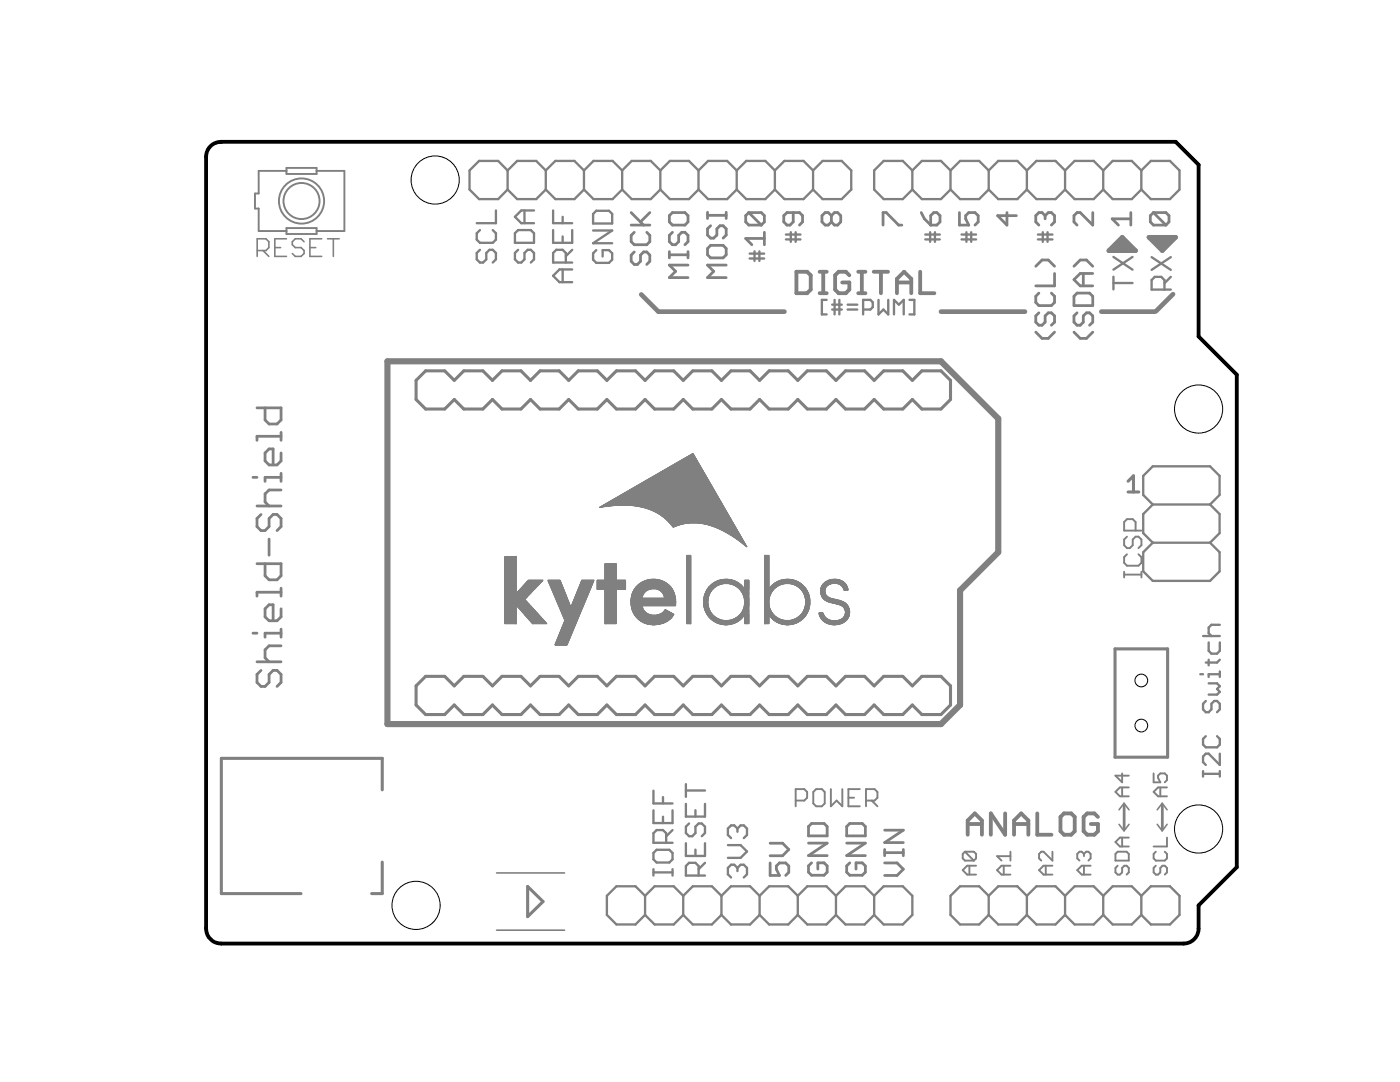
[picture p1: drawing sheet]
<svg xmlns="http://www.w3.org/2000/svg" width="279mm" height="216mm" viewBox="0 0 279 216" stroke-linecap="round" stroke-linejoin="round" font-family="sans-serif">
<path d="M128 58.8l3.4 3.4h25.1M224 47.3l2.6 2.7h-5.3zM224.3 48.9l-1.1 .7h2.3l-1.5-1.5-1.6 1.5M229.3 47.3h5.3l-2.6 2.7zM230.4 47.7h3.1l-1.5 1.6-1.2-1.2h1.5M232 48.5v.4M234.1 58.7l-3.4 3.4M187.8 62.2h16.8M219.8 62.2h10.6" fill="none" stroke="#808080" stroke-width=".93"/>
<g fill="none" stroke="#808080" stroke-width=".55">
<path d="M126 44.9h3.7M126 42.4l2.4 2.5M126.6 50.3l-.6 .6v1.2l.6 .7h.6l.6-.7v-1.2l.6-.6h.7l.6 .6v1.2l-.6 .7M126.6 46.4l-.6 .6v1.2l.6 .6h2.5l.6-.6v-1.2l-.6-.6M129.7 42.4l-1.9 1.9M133.6 43l.6-.6h2.5l.6 .6v1.3l-.6 .6h-2.5l-.6-.6zM133.6 50.8h3.7M133.6 50.2v1.3M134.2 46.4l-.6 .6v1.2l.6 .6h.6l.6-.6v-1.2l.7-.6h.6l.6 .6v1.2l-.6 .6M137.3 52.9h-3.7l1.2 1.2-1.2 1.3h3.7M137.3 50.2v1.3M141.2 42.4v1.2"/>
<path d="M141.2 43h3.7M141.8 49h2.5l.6 .6v1.2l-.6 .7h-2.5l-.6-.7v-1.2zM141.8 45l-.6 .7v1.2l.6 .6h.6l.7-.6v-1.2l.6-.7h.6l.6 .7v1.2l-.6 .6M144.9 52.9h-3.7l1.2 1.2-1.2 1.3h3.7M144.9 42.4v1.2M149.4 42.4l-.6 .6v1.3l.6 .6h2.5M149.4 42.4h2.5l.6 .6v1.3l-.6 .6M149.4 42.4l2.5 2.5M152.5 47.6h-3.7l1.3 1.2M152.5 46.4v2.4M158.3 42.4v1.9l-.6 .6h-.6l-.7-.6v-1.3l.7-.6h2.5l.6 .6v1.3l-.6 .6M165.9 43l-.6-.6h-.6l-.7 .6v1.3l.7 .6h.6l.6-.6"/>
<path d="M165.9 43l.6-.6h.7l.6 .6v1.3l-.6 .6h-.7l-.6-.6M165.9 43v1.3M176.2 44.9v-2.5h.7l2.4 2.5h.7M183.9 42.4l.6 1.3 1.2 1.2M185.7 43l.7-.6h.6l.6 .6v1.3l-.6 .6h-1.3zM191.5 42.4v2.5h1.8l-.6-1.2v-.7l.6-.6h1.3l.6 .6v1.3l-.6 .6M201 42.4v2.5l-1.9-1.9h3.7M206.7 53.1l1.3-1.2h1.2l1.3 1.2M207.3 58.5l-.6 .6v1.2l.6 .7h2.5l.7-.7v-1.2l-.7-.6M208.6 43l-.6-.6h-.7l-.6 .6v1.3l.6 .6M208.6 43l.6-.6h.6l.7 .6v1.3l-.7 .6M208.6 43v.7"/>
<path d="M210.5 54.6v2.4h-3.8M214.3 53.1l1.3-1.2h1.2l1.3 1.2M214.9 58.5h2.5l.7 .6v1.9h-3.8v-1.9zM216.2 54.6v2.4M218.1 42.4v2.5l-2.5-2.5h-.7l-.6 .6v1.3l.6 .6M218.1 54.6h-2.5l-1.3 1.2 1.3 1.2h2.5M225.7 43.7h-3.7l1.2 1.2M225.7 42.4v2.5M230.2 42.4l-.6 .6v1.3l.6 .6h2.5M230.2 42.4h2.5l.6 .6v1.3l-.6 .6M230.2 42.4l2.5 2.5M206.7 66.3l1.3 1.2h1.2l1.3-1.2"/>
<path d="M207.3 62.4l-.6 .6v1.3l.6 .6h.7l.6-.6v-1.3l.6-.6h.6l.7 .6v1.3l-.7 .6M214.3 66.3l1.3 1.2h1.2l1.3-1.2M214.9 62.4l-.6 .6v1.3l.6 .6h.7l.6-.6v-1.3l.6-.6h.6l.7 .6v1.3l-.7 .6M50.5 95.2h.8M51.3 81.4h4.8v2.4l-.8 .8h-1.6l-.8-.8v-2.4M56.1 87.1h-4.8v.8M56.1 86.3v1.6M56.1 90.4v1.6l-.8 .8h-1.6l-.8-.8v-1.6l.8-.8h.8v3.2M56.1 94.4v1.7M56.1 95.2h-3.2v.9M56.1 97.8h-2.4l-.8 .8v1.6l.8 .8M51.3 112.5h4.8v2.4l-.8 .8h-1.6l-.8-.8v-2.4"/>
<path d="M51.3 101h4.8M52.1 102.7l-.8 .8v1.6l.8 .8h.8l.8-.8v-1.6l.8-.8h.8l.8 .8v1.6l-.8 .8M53.7 107.6v3.2M56.1 118.2h-4.8v.8M56.1 117.4v1.6M50.5 126.3h.8M51.3 132.1h4.8M52.1 133.8l-.8 .8v1.6l.8 .8h.8l.8-.8v-1.6l.8-.8h.8l.8 .8v1.6l-.8 .8M56.1 121.5v1.6l-.8 .8h-1.6l-.8-.8v-1.6l.8-.8h.8v3.2M56.1 125.5v1.6M56.1 128.9h-2.4l-.8 .8v1.6l.8 .8M56.1 126.3h-3.2v.8"/>
<path d="M153.7 172.2v2.5h1.9l-.7-1.3v-.6l.7-.6h1.2l.6 .6v1.3l-.6 .6M153.7 168.3h2.5l1.2 1.2-1.2 1.3h-2.5M161.4 168.2h3.7l-3.7 2.5h3.7M162 172.2l-.6 .6v1.2l.6 .6h2.5l.6-.6v-1.2l-.6-.6h-1.3v1.2M162 164.3h2.5l.6 .6v1.9h-3.7v-1.9zM169 168.2h3.7l-3.7 2.5h3.7M169 164.9l.6-.6h2.5l.6 .6v1.9h-3.7zM169.6 172.2l-.6 .6v1.2l.6 .6h2.5l.6-.6v-1.2l-.6-.6h-1.3v1.2M176.6 172.2h2.4l1.3 1.2-1.3 1.3h-2.4M176.6 170.1h3.7M176.6 169.5v1.3M176.6 165.7h3.7l-3.7 2.4h3.7"/>
<path d="M180.3 169.5v1.3M224.3 160.8v4.6M232 160.7v4.7"/>
</g>
<path d="M77.3 72.1h110.5l11.4 11.4v26.7l-7.6 7.6v22.9l-3.8 3.8h-110.5z" fill="none" stroke="#808080" stroke-width="1.2"/>
<g fill="none" stroke="#808080" stroke-width=".47">
<path d="M101.3 34l-1.9-1.9h-3.8l-1.9 1.9v3.8l1.9 1.9h3.8l1.9-1.9M101.3 37.8l1.9 1.9h3.8l1.9-1.9M101.3 34l1.9-1.9h3.8l1.9 1.9M101.3 34v3.8M108.9 37.8l1.9 1.9h3.8l1.9-1.9M108.9 34l1.9-1.9h3.8l1.9 1.9M108.9 34v3.8M116.5 37.8l1.9 1.9h3.9l1.9-1.9M116.5 34l1.9-1.9h3.9l1.9 1.9M116.5 34v3.8M124.2 37.8l1.9 1.9h3.8l1.9-1.9M124.2 34l1.9-1.9h3.8l1.9 1.9"/>
<path d="M124.2 34v3.8M131.8 37.8l1.9 1.9h3.8l1.9-1.9M131.8 34l1.9-1.9h3.8l1.9 1.9M131.8 34v3.8M139.4 37.8l1.9 1.9h3.8l1.9-1.9M139.4 34l1.9-1.9h3.8l1.9 1.9M139.4 34v3.8M147 37.8l1.9 1.9h3.8l1.9-1.9M147 34l1.9-1.9h3.8l1.9 1.9M147 34v3.8M154.6 37.8l1.9 1.9h3.9l1.9-1.9M154.6 34l1.9-1.9h3.9l1.9 1.9"/>
<path d="M154.6 34v3.8M162.3 34l1.9-1.9h3.8l1.9 1.9v3.8l-1.9 1.9h-3.8l-1.9-1.9M162.3 34v3.8M182.1 34l-1.9-1.9h-3.8l-1.9 1.9v3.8l1.9 1.9h3.8l1.9-1.9M182.1 37.8l1.9 1.9h3.8l1.9-1.9M182.1 34v3.8M182.1 34l1.9-1.9h3.8l1.9 1.9M189.7 37.8l1.9 1.9h3.8l1.9-1.9M189.7 34v3.8M189.7 34l1.9-1.9h3.8l1.9 1.9M197.3 37.8l1.9 1.9h3.8l1.9-1.9M197.3 34l1.9-1.9h3.8l1.9 1.9"/>
<path d="M197.3 34v3.8M204.9 37.8l1.9 1.9h3.9l1.9-1.9M204.9 34l1.9-1.9h3.9l1.9 1.9M204.9 34v3.8M212.6 37.8l1.9 1.9h3.8l1.9-1.9M212.6 34l1.9-1.9h3.8l1.9 1.9M212.6 34v3.8M220.2 37.8l1.9 1.9h3.8l1.9-1.9M220.2 34l1.9-1.9h3.8l1.9 1.9M220.2 34v3.8M227.8 34l1.9-1.9h3.8l1.9 1.9v3.8l-1.9 1.9h-3.8l-1.9-1.9M227.8 34v3.8"/>
<path d="M95.8 49.8l-.7 .7v1.3l.7 .6h.6l.6-.6v-1.3l.7-.7h.6l.7 .7v1.3l-.7 .6M95.8 45.9l-.7 .6v1.3l.7 .7h2.5l.7-.7v-1.3l-.7-.6M99 42v2.5h-3.9M102.8 46.5l.6-.6h2.5l.7 .6v2h-3.8zM103.4 49.8l-.6 .7v1.3l.6 .6h.6l.7-.6v-1.3l.6-.7h.6l.7 .7v1.3l-.7 .6M104.7 42v2.5M106.6 42h-2.6l-1.2 1.3 1.2 1.2h2.6M110.4 42v2.5h3.8M110.4 45.9v2.6h3.8v-2.6M112.3 43.3v1.2M112.3 47.2v1.3M112.3 53.8v2.5"/>
<path d="M112.9 52.4v-1.9l-.6-.7h-1.3l-.6 .7v1.9h3.8M114.2 53.8h-2.5l-1.3 1.2 1.3 1.3h2.5M114.2 49.8l-1.3 1.3M118.4 46h3.8l-3.8 2.5h3.8M119 49.9l-.6 .6v1.3l.6 .7h2.5l.7-.7v-1.3l-.7-.6h-1.2v1.3M119 42.1h2.5l.7 .6v1.9h-3.8v-1.9zM149.6 51.6h2.9M149.6 50.6h2.9M150.6 50.1v2M151.6 50.1v2M156.8 47.8h2.9M156.8 46.8h2.9"/>
<path d="M157.8 46.3v2M158.8 46.3v2M165 59.8h-1v2.9h1M166.6 59.8v2.9M167.5 59.8v2.9M175.3 59.8v2.9l1-.9 1 .9v-2.9M181.5 59.8h1v2.9h-1M184.7 47.8h2.9M184.7 46.8h2.9M185.6 46.3v2M186.6 46.3v2M191.9 47.8h2.9"/>
<path d="M191.9 46.8h2.9M192.9 46.3v2M193.8 46.3v2M207.1 47.8h2.9M207.1 46.8h2.9M208.1 46.3v2M209.1 46.3v2M222.2 56.5h3.8M222.2 55.2v2.5M222.2 51.3l3.8 2.5M226 51.3l-3.8 2.5M229.8 51.3l3.9 2.5"/>
<path d="M232.4 57.8v-1.9l-.6-.7h-1.3l-.7 .7v1.9h3.9M233.7 55.2l-1.3 1.3M233.7 51.3l-3.9 2.5M166.1 60.8h1.9M166.1 61.8h1.9M169.2 60.8h1.9M169.2 61.8h1.9M172.3 61.8h1.4l.5-.5v-1l-.5-.5h-1.4v2.9M178.4 62.7v-2.9l1 1 1-1v2.9M230.1 100.7l-1.9-1.9v-3.8l1.9-2h11.4l1.9 2v3.8l-1.9 1.9M230.1 100.7l-1.9 1.9v3.8l1.9 1.9M230.1 108.3l-1.9 1.9v3.8l1.9 1.9h11.4l1.9-1.9v-3.8l-1.9-1.9"/>
<path d="M230.1 100.7h11.4M230.1 108.3h11.4M241.5 100.7l1.9 1.9v3.8l-1.9 1.9M239.5 134.5h.6M240.1 126.9h3.3M240.6 139.9l-.5 .5v1.1l.5 .6h.6l.6-.6v-1.1l.5-.5h.6l.5 .5v1.1l-.5 .6M241.2 128.2v1.7l.6 .5h1.1l.5-.5v-1.7M241.2 136.4h1.7l.5 .5-.5 .6 .5 .5-.5 .6h-1.7M241.2 131.6v1.2M243.4 134v1.1M243.4 124.7h-1.6l-.6 .5v1.1l.6 .6M243.4 134.5h-2.2v.6"/>
<path d="M243.4 131.6l-.5 .6h-2.3M130.4 157.8v2.5h3.8M132.3 159v1.3M136.9 156.5v2.5M136.9 157.7h3.8M240.1 154.4h3.3M240.1 153.9v1.1M240.6 146.9l-.5 .5v1.2l.5 .5h2.3l.5-.5v-1.2l-.5-.5M243.4 150.4v2.2l-2.2-2.2h-.6l-.5 .6v1.1l.5 .5M243.4 153.9v1.1M128.7 178.8l-1.9-2h-3.8l-1.9 2v3.8l1.9 1.9h3.8l1.9-1.9M128.7 178.8l1.9-2h3.9l1.9 2"/>
<path d="M128.7 178.8v3.8M130.4 161.7v2.5h3.8v-2.5M130.4 170.2l.6-.6h2.6l.6 .6v1.3l-.6 .6h-2.6l-.6-.6zM130.4 174.1h3.8M130.4 173.4v1.3M132.3 163v1.2M132.9 168.2v-1.9l-.6-.7h-1.3l-.6 .7v1.9h3.8M134.2 173.4v1.3M134.2 165.6l-1.3 1.3M136.4 178.8l1.9-2h3.8l1.9 2M136.4 178.8v3.8M136.9 160.4v2.5h3.8v-2.5"/>
<path d="M136.9 168.3v2.5h3.8v-2.5M137.5 164.3l-.6 .7v1.2l.6 .7h.7l.6-.7v-1.2l.6-.7h.7l.6 .7v1.2l-.6 .7M138.8 161.7v1.2M138.8 169.5v1.3M139.4 174.7v-1.9l-.6-.6h-1.3l-.6 .6v1.9h3.8M140.7 172.2l-1.3 1.2M144 178.8l1.9-2h3.8l1.9 2M144 178.8v3.8M145.3 168.6h2.5l1.3 1.3-1.3 1.3h-2.5M147.2 173.2l-.7-.6h-.6l-.6 .6v1.3l.6 .6M147.2 165.3l-.7-.6h-.6l-.6 .6v1.3l.6 .6M147.2 173.2l.6-.6h.6l.7 .6v1.3l-.7 .6"/>
<path d="M147.2 165.3v.7M147.2 173.2v.6M147.2 165.3l.6-.6h.6l.7 .6v1.3l-.7 .6M151.6 178.8l1.9-2h3.8l1.9 2M151.6 178.8v3.8M159.2 178.8l1.9-2h3.8l1.9 2M159.2 178.8v3.8M166.8 178.8l1.9-2h3.9l1.9 2M166.8 178.8v3.8M174.5 178.8l1.9-2h3.8l1.9 2v3.8l-1.9 1.9h-3.8l-1.9-1.9M174.5 178.8v3.8M197.3 178.8l-1.9-2h-3.8l-1.9 2v3.8l1.9 1.9h3.8l1.9-1.9"/>
<path d="M197.3 178.8v3.8M197.3 178.8l1.9-2h3.8l1.9 2M204.9 178.8v3.8M204.9 178.8l1.9-2h3.9l1.9 2M212.6 178.8v3.8M212.6 178.8l1.9-2h3.8l1.9 2M220.2 178.8v3.8M220.2 178.8l1.9-2h3.8l1.9 2M227.8 178.8v3.8M227.8 178.8l1.9-2h3.8l1.9 2v3.8l-1.9 1.9h-3.8l-1.9-1.9M128.7 182.6l1.9 1.9h3.9l1.9-1.9M136.4 182.6l1.9 1.9h3.8l1.9-1.9"/>
<path d="M144 182.6l1.9 1.9h3.8l1.9-1.9M151.6 182.6l1.9 1.9h3.8l1.9-1.9M159.2 182.6l1.9 1.9h3.8l1.9-1.9M166.8 182.6l1.9 1.9h3.9l1.9-1.9M197.3 182.6l1.9 1.9h3.8l1.9-1.9M204.9 182.6l1.9 1.9h3.9l1.9-1.9M212.6 182.6l1.9 1.9h3.8l1.9-1.9M220.2 182.6l1.9 1.9h3.8l1.9-1.9"/>
</g>
<g fill="none" stroke="#808080" stroke-width=".32">
<path d="M51.3 50h1.8l.6-.6v-1.2l-.6-.6h-1.8v3.6M52.5 50l1.2 1.2M54.8 49.4h1.2M57.2 47.6h-2.4v3.6h2.4M60.7 48.2l-.6-.6h-1.2l-.6 .6v.6l.6 .6h1.2l.6 .6v.6l-.6 .6h-1.2l-.6-.6M61.8 49.4h1.2M64.2 47.6h-2.4v3.6h2.4M65.4 47.6h2.3M66.5 47.6v3.6M99.1 174.2h13.6M223.3 164.5l1 1.3 1-1.3M223.3 161.6l1-1.3 1 1.3"/>
<path d="M224.3 162.4v1.3M230.9 164.5l1 1.3 1-1.3M230.9 161.6l1-1.3 1 1.3M231.9 162.4v1.3M99.1 185.6h13.6"/>
</g>
<path d="M83 75.9l1.9-1.9h3.9l1.9 1.9 1.9-1.9h3.8l1.9 1.9 1.9-1.9h3.8l1.9 1.9 1.9-1.9h3.8l1.9 1.9 1.9-1.9h3.8l1.9 1.9 1.9-1.9h3.8l1.9 1.9 1.9-1.9h3.9l1.9 1.9 1.9-1.9h3.8l1.9 1.9 1.9-1.9h3.8l1.9 1.9 1.9-1.9h3.8l1.9 1.9 1.9-1.9h3.8l1.9 1.9 1.9-1.9h3.9l1.9 1.9 1.9-1.9h3.8l1.9 1.9 1.9-1.9h3.8l1.9 1.9v3.8l-1.9 1.9h-3.8l-1.9-1.9-1.9 1.9h-3.8l-1.9-1.9-1.9 1.9h-3.9l-1.9-1.9-1.9 1.9h-3.8l-1.9-1.9-1.9 1.9h-3.8l-1.9-1.9-1.9 1.9h-3.8l-1.9-1.9-1.9 1.9h-3.8l-1.9-1.9-1.9 1.9h-3.9l-1.9-1.9-1.9 1.9h-3.8l-1.9-1.9-1.9 1.9h-3.8l-1.9-1.9-1.9 1.9h-3.8l-1.9-1.9-1.9 1.9h-3.8l-1.9-1.9-1.9 1.9h-3.8l-1.9-1.9-1.9 1.9h-3.9l-1.9-1.9zM225.1 96l1.1-1v3.2M225.1 98.2h2.2M84.9 135h3.9l1.9 1.9 1.9-1.9h3.8l1.9 1.9 1.9-1.9h3.8l1.9 1.9 1.9-1.9h3.8l1.9 1.9 1.9-1.9h3.8l1.9 1.9 1.9-1.9h3.8l1.9 1.9 1.9-1.9h3.9l1.9 1.9 1.9-1.9h3.8l1.9 1.9 1.9-1.9h3.8l1.9 1.9 1.9-1.9h3.8l1.9 1.9 1.9-1.9h3.8l1.9 1.9 1.9-1.9h3.9l1.9 1.9 1.9-1.9h3.8l1.9 1.9 1.9-1.9h3.8l1.9 1.9v3.8l-1.9 1.9h-3.8l-1.9-1.9-1.9 1.9h-3.8l-1.9-1.9-1.9 1.9h-3.9l-1.9-1.9-1.9 1.9h-3.8l-1.9-1.9-1.9 1.9h-3.8l-1.9-1.9-1.9 1.9h-3.8l-1.9-1.9-1.9 1.9h-3.8l-1.9-1.9-1.9 1.9h-3.9l-1.9-1.9-1.9 1.9h-3.8l-1.9-1.9-1.9 1.9h-3.8l-1.9-1.9-1.9 1.9h-3.8l-1.9-1.9-1.9 1.9h-3.8l-1.9-1.9-1.9 1.9h-3.8l-1.9-1.9-1.9 1.9h-3.9l-1.9-1.9v-3.8zM222.5 129.5h10.5v21.6h-10.5zM76.3 157.6v-6.3h-32.1v27h15.9M76.3 172v6.3h-2.1M105.3 176.9l3.1 3-3.1 3z" fill="none" stroke="#808080" stroke-width=".61"/>
<g fill="none" stroke="#808080" stroke-width=".38">
<path d="M57.2 34.1h-5.6v4.5h-.7v3h.7v4.5h5.6M57.2 33.5h6v1.2h-6zM63.2 34.1h5.5v12h-5.5M57.2 45.5h6v1.2h-6zM224.3 114.7h3.5M224.3 114.1v1.1M224.9 107.1l-.6 .6v1.1l.6 .6h.6l.6-.6v-1.1l.5-.6h.6l.6 .6v1.1l-.6 .6M224.9 110.6l-.6 .6v1.1l.6 .6h2.3l.6-.6v-1.1l-.6-.6M226.6 105.9v-1.7l-.5-.6h-1.2l-.6 .6v1.7h3.5M227.8 114.1v1.1M158.8 159.7h1.7l.6-.5v-1.2l-.6-.5h-1.7v3.4M162.3 158l.6-.5h1.1l.6 .5v2.3l-.6 .6h-1.1l-.6-.6z"/>
<path d="M165.8 157.5v3.4l1.2-1.2 1.1 1.2v-3.4M169.3 159.2h1.2M171.6 157.5h-2.3v3.4h2.3M172.8 159.7h1.7l.6-.5v-1.2l-.6-.5h-1.7v3.4M174 159.7l1.1 1.2M223.9 154.3v1.8l-1.3-1.3h2.7M223.9 157.1v1.8M225.3 157.1h-1.8l-.9 .9 .9 .9h1.8M230.2 154.3v1.8h1.4l-.5-.9v-.4l.5-.5h.9l.4 .5v.9l-.4 .4M231.6 157.1v1.8M232.9 157.1h-1.8l-.9 .9 .9 .9h1.8M192.6 169.9l-.5 .5v.9l.5 .4h1.8"/>
<path d="M192.6 169.9h1.8l.4 .5v.9l-.4 .4M192.6 169.9l1.8 1.8M193.5 172.7v1.8M194.8 172.7h-1.8l-.9 .9 .9 .9h1.8M200.3 172.7v1.8M201.7 172.7h-1.8l-.9 .9 .9 .9h1.8M201.7 170.8h-2.7l.9 .9M201.7 169.9v1.8M208.7 172.7v1.8M210 172.7h-1.7l-.9 .9 .9 .9h1.7M210 169.9v1.8l-1.7-1.8h-.5l-.4 .5v.9l.4 .4M216.3 170.4l-.4-.5h-.5l-.4 .5v.9l.4 .4"/>
<path d="M216.3 170.4l.5-.5h.4l.5 .5v.9l-.5 .4M216.3 170.4v.4M216.3 172.7v1.8M217.7 172.7h-1.8l-.9 .9 .9 .9h1.8M222.6 170.4l.5-.5h1.7l.5 .5v1.3h-2.7zM223.1 172.7l-.5 .5v.9l.5 .4h.4l.4-.4v-.9l.5-.5h.4l.5 .5v.9l-.5 .4M223.9 167.1v1.8M225.3 167.1h-1.8l-.9 .9 .9 .9h1.8M230.7 172.7l-.5 .5v.9l.5 .4h.4l.5-.4v-.9l.4-.5h.5l.4 .5v.9l-.4 .4M230.7 169.9l-.5 .5v.9l.5 .4h1.8l.4-.4v-.9l-.4-.5M232.9 167.1v1.8h-2.7"/>
<circle cx="60.2" cy="40.1" r="4.5"/>
<circle cx="60.2" cy="40.1" r="3.6"/>
</g>
<g fill="#808080" stroke="#808080" stroke-width=".2">
<path d="M110.8 128.7h2.4z"/>
<path d="M110.8 128.6l2.4 .1z"/>
<path d="M110.8 128.6h2.4z"/>
<path d="M110.8 128.5l2.4 .1z"/>
<path d="M110.8 128.5h2.4z"/>
<path d="M110.8 128.5h2.5z"/>
<path d="M110.8 128.4l2.5 .1z"/>
<path d="M110.8 128.4h2.5z"/>
<path d="M110.9 128.3l2.4 .1z"/>
<path d="M110.9 128.3h2.4z"/>
<path d="M110.9 128.2l2.4 .1z"/>
<path d="M110.9 128.2h2.4z"/>
<path d="M111 128.1l2.4 .1z"/>
<path d="M111 128.1h2.4z"/>
<path d="M111 128l2.4 .1z"/>
<path d="M111 128h2.5z"/>
<path d="M111 127.9l2.5 .1z"/>
<path d="M111.1 127.9h2.4z"/>
<path d="M111.1 127.8l2.4 .1z"/>
<path d="M111.1 127.8h2.4z"/>
<path d="M111.1 127.7l2.5 .1z"/>
<path d="M111.1 127.7h2.5z"/>
<path d="M111.2 127.6l2.4 .1z"/>
<path d="M111.2 127.6h2.4z"/>
<path d="M111.2 127.5l2.4 .1z"/>
<path d="M111.2 127.5h2.4z"/>
<path d="M111.3 127.4l2.4 .1z"/>
<path d="M111.3 127.4h2.4z"/>
<path d="M111.3 127.3l2.4 .1z"/>
<path d="M111.3 127.3h2.5z"/>
<path d="M111.3 127.2l2.4 .1z"/>
<path d="M111.3 127.2h2.4z"/>
<path d="M111.4 127.2h2.4z"/>
<path d="M111.4 127.1l2.4 .1z"/>
<path d="M111.4 127.1h2.4z"/>
<path d="M111.4 127l2.4 .1z"/>
<path d="M111.4 127h2.4z"/>
<path d="M111.4 127h2.5z"/>
<path d="M111.5 126.9l2.4 .1z"/>
<path d="M111.5 126.9h2.4z"/>
<path d="M111.5 126.8l2.4 .1z"/>
<path d="M111.5 126.8h2.5z"/>
<path d="M111.5 126.7l2.4 .1z"/>
<path d="M111.5 126.7h2.5z"/>
<path d="M111.6 126.7h2.4z"/>
<path d="M111.6 126.6l2.4 .1z"/>
<path d="M111.6 126.6h2.4z"/>
<path d="M111.6 126.5l2.5 .1z"/>
<path d="M111.7 126.5h2.4z"/>
<path d="M111.7 126.4l2.4 .1z"/>
<path d="M111.7 126.4h2.4z"/>
<path d="M111.7 126.3l2.4 .1z"/>
<path d="M111.7 126.3h2.4z"/>
<path d="M111.7 126.2l2.5 .1z"/>
<path d="M111.8 126.2l2.4 .1z"/>
<path d="M111.8 126.2h2.4z"/>
<path d="M111.8 126.1l2.4 .1z"/>
<path d="M111.8 126.1h2.4z"/>
<path d="M111.8 126l2.5 .1z"/>
<path d="M111.8 126h2.5z"/>
<path d="M111.8 125.9l2.5 .1z"/>
<path d="M111.9 125.9h2.4z"/>
<path d="M111.9 125.8l2.4 .1z"/>
<path d="M111.9 125.8h2.5z"/>
<path d="M112 125.7l2.4 .1z"/>
<path d="M112 125.7h2.4z"/>
<path d="M112 125.6l2.4 .1z"/>
<path d="M112 125.6h2.4z"/>
<path d="M112 125.5l2.5 .1z"/>
<path d="M112 125.5h2.5z"/>
<path d="M112.1 125.5h2.4z"/>
<path d="M112.1 125.4l2.4 .1z"/>
<path d="M112.1 125.4h2.4z"/>
<path d="M112.1 125.3l2.5 .1z"/>
<path d="M112.1 125.3h2.5z"/>
<path d="M112.1 125.2l2.5 .1z"/>
<path d="M112.2 125.2h2.4z"/>
<path d="M112.2 125.1l2.4 .1z"/>
<path d="M112.2 125.1h2.4z"/>
<path d="M112.2 125.1h2.5z"/>
<path d="M112.2 125l2.5 .1z"/>
<path d="M112.2 125h2.5z"/>
<path d="M112.2 124.9l2.5 .1z"/>
<path d="M112.3 124.9h2.4z"/>
<path d="M112.3 124.8l2.4 .1z"/>
<path d="M112.3 124.8h2.5z"/>
<path d="M112.4 124.7l2.4 .1z"/>
<path d="M112.4 124.7h2.4z"/>
<path d="M130.1 124.7h.7z"/>
<path d="M144.6 124.7h.6z"/>
<path d="M156.8 124.7h.7z"/>
<path d="M166.2 124.7h.6z"/>
<path d="M112.4 124.6l2.5 .1z"/>
<path d="M129.8 124.6l1.3 .1z"/>
<path d="M144.2 124.6l1.3 .1z"/>
<path d="M156.5 124.6l1.3 .1z"/>
<path d="M165.9 124.6l1.2 .1z"/>
<path d="M112.4 124.6h2.5z"/>
<path d="M129.6 124.6h1.8z"/>
<path d="M144 124.6h1.8z"/>
<path d="M156.3 124.6h1.8z"/>
<path d="M165.7 124.6h1.7z"/>
<path d="M112.4 124.5l2.5 .1z"/>
<path d="M129.4 124.5l2.2 .1z"/>
<path d="M143.8 124.5l2.1 .1z"/>
<path d="M156.1 124.5l2.1 .1z"/>
<path d="M165.6 124.5l1.9 .1z"/>
<path d="M112.4 124.5h2.5z"/>
<path d="M129.2 124.5h2.6z"/>
<path d="M143.7 124.5h2.4z"/>
<path d="M156 124.5h2.4z"/>
<path d="M165.4 124.5h2.2z"/>
<path d="M129.1 124.5h2.8z"/>
<path d="M143.6 124.5h2.6z"/>
<path d="M155.9 124.5h2.6z"/>
<path d="M165.3 124.5h2.5z"/>
<path d="M100.8 124.4l2.2 .1z"/>
<path d="M106.3 124.4l2.8 .1z"/>
<path d="M112.5 124.4l2.4 .1z"/>
<path d="M120.7 124.4l2.3 .1z"/>
<path d="M128.9 124.4l3.2 .1z"/>
<path d="M137 124.4l.9 .1z"/>
<path d="M143.5 124.4l2.8 .1z"/>
<path d="M148.6 124.4l.9 .1z"/>
<path d="M152.6 124.4l.9 .1z"/>
<path d="M155.7 124.4l2.9 .1z"/>
<path d="M165.2 124.4l2.7 .1z"/>
<path d="M100.8 124.4h2.2z"/>
<path d="M106.3 124.4h2.8z"/>
<path d="M112.5 124.4h2.4z"/>
<path d="M120.7 124.4h2.3z"/>
<path d="M128.8 124.4h3.4z"/>
<path d="M137.1 124.4h.8z"/>
<path d="M143.3 124.4h3.1z"/>
<path d="M148.6 124.4h.9z"/>
<path d="M152.6 124.4h.9z"/>
<path d="M155.6 124.4h3.1z"/>
<path d="M165.1 124.4h2.9z"/>
<path d="M100.8 124.3l2.2 .1z"/>
<path d="M106.2 124.3l2.9 .1z"/>
<path d="M112.5 124.3l2.5 .1z"/>
<path d="M120.7 124.3l2.3 .1z"/>
<path d="M128.7 124.3l3.6 .1z"/>
<path d="M137.1 124.3l.8 .1z"/>
<path d="M143.2 124.3l3.3 .1z"/>
<path d="M148.6 124.3l.9 .1z"/>
<path d="M152.6 124.3l.9 .1z"/>
<path d="M155.5 124.3l3.3 .1z"/>
<path d="M165 124.3l3.1 .1z"/>
<path d="M106.2 124.3l2.8 .1z"/>
<path d="M128.6 124.3l3.8 .1z"/>
<path d="M143.2 124.3l3.5 .1z"/>
<path d="M155.4 124.3l3.5 .1z"/>
<path d="M164.9 124.3l3.2 .1z"/>
<path d="M100.8 124.3h2.2z"/>
<path d="M106.2 124.3h2.8z"/>
<path d="M112.5 124.3h2.5z"/>
<path d="M120.7 124.3h2.3z"/>
<path d="M128.5 124.3h4z"/>
<path d="M137.1 124.3h.8z"/>
<path d="M143 124.3h3.7z"/>
<path d="M148.6 124.3h.9z"/>
<path d="M152.6 124.3h.9z"/>
<path d="M155.3 124.3h3.7z"/>
<path d="M164.9 124.3h3.3z"/>
<path d="M100.8 124.2l2.2 .1z"/>
<path d="M106.1 124.2l2.8 .1z"/>
<path d="M112.6 124.2l2.4 .1z"/>
<path d="M120.7 124.2l2.3 .1z"/>
<path d="M128.4 124.2l4.2 .1z"/>
<path d="M137.1 124.2l.8 .1z"/>
<path d="M143 124.2l3.8 .1z"/>
<path d="M148.6 124.2l.9 .1z"/>
<path d="M152.6 124.2l.9 .1z"/>
<path d="M155.2 124.2l3.9 .1z"/>
<path d="M164.8 124.2l3.5 .1z"/>
<path d="M100.8 124.2h2.2z"/>
<path d="M106.1 124.2h2.8z"/>
<path d="M112.6 124.2h2.4z"/>
<path d="M120.7 124.2h2.3z"/>
<path d="M128.3 124.2h4.4z"/>
<path d="M137.1 124.2h.8z"/>
<path d="M142.9 124.2h4z"/>
<path d="M148.6 124.2h.9z"/>
<path d="M152.6 124.2h.9z"/>
<path d="M155.2 124.2h4z"/>
<path d="M164.7 124.2h3.7z"/>
<path d="M100.8 124.1l2.2 .1z"/>
<path d="M106 124.1l2.9 .1z"/>
<path d="M112.6 124.1l2.5 .1z"/>
<path d="M120.7 124.1l2.3 .1z"/>
<path d="M128.3 124.1l4.5 .1z"/>
<path d="M137.1 124.1l.8 .1z"/>
<path d="M142.8 124.1l4.2 .1z"/>
<path d="M148.6 124.1l.9 .1z"/>
<path d="M152.6 124.1l.9 .1z"/>
<path d="M155.1 124.1l4.1 .1z"/>
<path d="M164.7 124.1l3.7 .1z"/>
<path d="M106 124.1l2.8 .1z"/>
<path d="M128.2 124.1l4.6 .1z"/>
<path d="M142.7 124.1l4.3 .1z"/>
<path d="M155 124.1l4.3 .1z"/>
<path d="M164.6 124.1l3.9 .1z"/>
<path d="M100.8 124.1h2.2z"/>
<path d="M106 124.1h2.8z"/>
<path d="M112.6 124.1h2.5z"/>
<path d="M120.7 124.1h2.3z"/>
<path d="M128.2 124.1h4.7z"/>
<path d="M137.1 124.1h.8z"/>
<path d="M142.7 124.1h4.4z"/>
<path d="M148.6 124.1h.9z"/>
<path d="M152.6 124.1h.9z"/>
<path d="M154.9 124.1h4.4z"/>
<path d="M164.5 124.1h4z"/>
<path d="M100.8 124l2.2 .1z"/>
<path d="M105.9 124l2.9 .1z"/>
<path d="M112.6 124l2.5 .1z"/>
<path d="M120.7 124l2.3 .1z"/>
<path d="M128.1 124l4.9 .1z"/>
<path d="M137.1 124l.8 .1z"/>
<path d="M142.6 124l4.6 .1z"/>
<path d="M148.6 124l.9 .1z"/>
<path d="M152.6 124l.9 .1z"/>
<path d="M154.9 124l4.5 .1z"/>
<path d="M164.5 124l4.1 .1z"/>
<path d="M100.8 124h2.2z"/>
<path d="M105.9 124h2.9z"/>
<path d="M112.6 124h2.5z"/>
<path d="M120.7 124h2.3z"/>
<path d="M128 124h5.1z"/>
<path d="M137.1 124h.8z"/>
<path d="M142.5 124h4.7z"/>
<path d="M148.6 124h.9z"/>
<path d="M152.6 124h.9z"/>
<path d="M154.8 124h4.7z"/>
<path d="M164.4 124h4.2z"/>
<path d="M105.9 124h2.8z"/>
<path d="M112.7 124h2.4z"/>
<path d="M127.9 124h5.2z"/>
<path d="M142.5 124h4.8z"/>
<path d="M154.7 124h4.9z"/>
<path d="M164.4 124h4.3z"/>
<path d="M100.8 123.9l2.2 .1z"/>
<path d="M105.8 123.9l2.9 .1z"/>
<path d="M112.7 123.9l2.4 .1z"/>
<path d="M120.7 123.9l2.3 .1z"/>
<path d="M127.9 123.9l5.3 .1z"/>
<path d="M137.1 123.9l.8 .1z"/>
<path d="M142.4 123.9l4.9 .1z"/>
<path d="M148.6 123.9l.9 .1z"/>
<path d="M152.6 123.9l.9 .1z"/>
<path d="M154.7 123.9l4.9 .1z"/>
<path d="M164.3 123.9l4.4 .1z"/>
<path d="M100.8 123.9h2.2z"/>
<path d="M105.8 123.9h2.8z"/>
<path d="M112.7 123.9h2.4z"/>
<path d="M120.7 123.9h2.3z"/>
<path d="M127.8 123.9h5.5z"/>
<path d="M137.1 123.9h.8z"/>
<path d="M142.3 123.9h5.1z"/>
<path d="M148.6 123.9h.9z"/>
<path d="M152.6 123.9h.9z"/>
<path d="M154.6 123.9h5.1z"/>
<path d="M164.3 123.9h4.5z"/>
<path d="M100.8 123.8l2.2 .1z"/>
<path d="M105.8 123.8l2.8 .1z"/>
<path d="M112.7 123.8l2.5 .1z"/>
<path d="M120.7 123.8l2.3 .1z"/>
<path d="M127.8 123.8l5.5 .1z"/>
<path d="M137.1 123.8l.8 .1z"/>
<path d="M142.3 123.8l5.1 .1z"/>
<path d="M148.6 123.8l.9 .1z"/>
<path d="M152.6 123.8l.9 .1z"/>
<path d="M154.6 123.8l5.1 .1z"/>
<path d="M164.3 123.8l4.5 .1z"/>
<path d="M100.8 123.8h2.2z"/>
<path d="M105.7 123.8h2.9z"/>
<path d="M112.7 123.8h2.5z"/>
<path d="M120.7 123.8h2.3z"/>
<path d="M127.7 123.8h5.7z"/>
<path d="M137.1 123.8h.8z"/>
<path d="M142.2 123.8h5.3z"/>
<path d="M148.6 123.8h.9z"/>
<path d="M152.6 123.8h.9z"/>
<path d="M154.6 123.8h5.2z"/>
<path d="M164.2 123.8h1.8z"/>
<path d="M167 123.8h1.9z"/>
<path d="M105.7 123.8h2.8z"/>
<path d="M142.2 123.8h2.2z"/>
<path d="M145.5 123.8h2.1z"/>
<path d="M154.5 123.8h2.1z"/>
<path d="M157.7 123.8h2.1z"/>
<path d="M164.2 123.8h1.6z"/>
<path d="M167.3 123.8h1.6z"/>
<path d="M100.8 123.7l2.2 .1z"/>
<path d="M105.7 123.7l2.8 .1z"/>
<path d="M112.7 123.7l2.5 .1z"/>
<path d="M120.7 123.7l2.3 .1z"/>
<path d="M127.6 123.7l5.9 .1z"/>
<path d="M137.1 123.7l.8 .1z"/>
<path d="M142.2 123.7l1.9 .1z"/>
<path d="M145.7 123.7l1.9 .1z"/>
<path d="M148.6 123.7l.9 .1z"/>
<path d="M152.6 123.7l.9 .1z"/>
<path d="M154.4 123.7l2 .1z"/>
<path d="M157.9 123.7l2 .1z"/>
<path d="M164.1 123.7l1.6 .1z"/>
<path d="M167.4 123.7l1.6 .1z"/>
<path d="M100.8 123.7h2.2z"/>
<path d="M105.6 123.7h2.9z"/>
<path d="M112.7 123.7h2.5z"/>
<path d="M120.7 123.7h2.3z"/>
<path d="M127.6 123.7h5.9z"/>
<path d="M137.1 123.7h.8z"/>
<path d="M142.1 123.7h1.9z"/>
<path d="M145.8 123.7h1.9z"/>
<path d="M148.6 123.7h.9z"/>
<path d="M152.6 123.7h.9z"/>
<path d="M154.4 123.7h1.8z"/>
<path d="M158.1 123.7h1.9z"/>
<path d="M164.1 123.7h1.4z"/>
<path d="M167.5 123.7h1.5z"/>
<path d="M105.6 123.7h2.8z"/>
<path d="M127.5 123.7h6.1z"/>
<path d="M142.1 123.7h1.7z"/>
<path d="M146 123.7h1.7z"/>
<path d="M154.3 123.7h1.8z"/>
<path d="M158.2 123.7h1.8z"/>
<path d="M164.1 123.7h1.3z"/>
<path d="M167.7 123.7h1.3z"/>
<path d="M100.8 123.6l2.2 .1z"/>
<path d="M105.6 123.6l2.8 .1z"/>
<path d="M112.7 123.6l2.6 .1z"/>
<path d="M120.7 123.6l2.3 .1z"/>
<path d="M127.5 123.6l6.1 .1z"/>
<path d="M137.1 123.6l.8 .1z"/>
<path d="M142 123.6l1.7 .1z"/>
<path d="M146.1 123.6l1.7 .1z"/>
<path d="M148.6 123.6l.9 .1z"/>
<path d="M152.6 123.6l.9 .1z"/>
<path d="M154.3 123.6l1.7 .1z"/>
<path d="M158.3 123.6l1.7 .1z"/>
<path d="M164 123.6l1.4 .1z"/>
<path d="M167.7 123.6l1.3 .1z"/>
<path d="M100.8 123.6h2.2z"/>
<path d="M105.5 123.6h2.9z"/>
<path d="M112.6 123.6h2.7z"/>
<path d="M120.7 123.6h2.3z"/>
<path d="M127.4 123.6h6.2z"/>
<path d="M137.1 123.6h.8z"/>
<path d="M142 123.6h1.7z"/>
<path d="M146.2 123.6h1.6z"/>
<path d="M148.6 123.6h.9z"/>
<path d="M152.6 123.6h.9z"/>
<path d="M154.2 123.6h1.7z"/>
<path d="M158.4 123.6h1.7z"/>
<path d="M164 123.6h1.3z"/>
<path d="M167.8 123.6h1.3z"/>
<path d="M100.8 123.5l2.2 .1z"/>
<path d="M105.5 123.5l2.8 .1z"/>
<path d="M112.6 123.5l2.7 .1z"/>
<path d="M120.7 123.5l2.3 .1z"/>
<path d="M127.4 123.5l6.3 .1z"/>
<path d="M137.1 123.5l.8 .1z"/>
<path d="M141.9 123.5l1.7 .1z"/>
<path d="M146.3 123.5l1.5 .1z"/>
<path d="M148.6 123.5l.9 .1z"/>
<path d="M152.6 123.5l.9 .1z"/>
<path d="M154.2 123.5l1.5 .1z"/>
<path d="M158.5 123.5l1.6 .1z"/>
<path d="M164 123.5l1.2 .1z"/>
<path d="M167.9 123.5l1.2 .1z"/>
<path d="M100.8 123.5h2.2z"/>
<path d="M105.5 123.5h2.8z"/>
<path d="M112.6 123.5h2.7z"/>
<path d="M120.7 123.5h2.3z"/>
<path d="M127.4 123.5h6.4z"/>
<path d="M137.1 123.5h.8z"/>
<path d="M141.9 123.5h1.6z"/>
<path d="M146.4 123.5h1.5z"/>
<path d="M148.6 123.5h.9z"/>
<path d="M152.6 123.5h.9z"/>
<path d="M154.2 123.5h1.5z"/>
<path d="M158.6 123.5h1.6z"/>
<path d="M164 123.5h1.2z"/>
<path d="M168 123.5h1.1z"/>
<path d="M105.4 123.5h2.9z"/>
<path d="M127.3 123.5h6.5z"/>
<path d="M141.8 123.5h1.5z"/>
<path d="M146.5 123.5h1.4z"/>
<path d="M154.1 123.5h1.5z"/>
<path d="M158.7 123.5h1.5z"/>
<path d="M163.9 123.5h1.2z"/>
<path d="M100.8 123.4l2.2 .1z"/>
<path d="M105.4 123.4l2.8 .1z"/>
<path d="M112.6 123.4l2.8 .1z"/>
<path d="M120.7 123.4l2.3 .1z"/>
<path d="M127.3 123.4l6.5 .1z"/>
<path d="M137.1 123.4l.8 .1z"/>
<path d="M141.8 123.4l1.5 .1z"/>
<path d="M146.6 123.4l1.4 .1z"/>
<path d="M148.6 123.4l.9 .1z"/>
<path d="M152.6 123.4l.9 .1z"/>
<path d="M154.1 123.4l1.3 .1z"/>
<path d="M158.8 123.4l1.5 .1z"/>
<path d="M163.9 123.4l1.2 .1z"/>
<path d="M168.1 123.4l1.1 .1z"/>
<path d="M100.8 123.4h2.2z"/>
<path d="M105.4 123.4h2.8z"/>
<path d="M112.6 123.4h2.8z"/>
<path d="M120.7 123.4h2.3z"/>
<path d="M127.2 123.4h6.7z"/>
<path d="M137.1 123.4h.8z"/>
<path d="M141.8 123.4h1.4z"/>
<path d="M146.7 123.4h1.3z"/>
<path d="M148.6 123.4h.9z"/>
<path d="M152.6 123.4h.9z"/>
<path d="M154.1 123.4h1.3z"/>
<path d="M158.9 123.4h1.4z"/>
<path d="M163.9 123.4h1.1z"/>
<path d="M168.1 123.4h1.1z"/>
<path d="M105.3 123.4h2.9z"/>
<path d="M141.7 123.4h1.5z"/>
<path d="M154 123.4h1.3z"/>
<path d="M100.8 123.3l2.2 .1z"/>
<path d="M105.3 123.3l2.8 .1z"/>
<path d="M112.5 123.3l2.9 .1z"/>
<path d="M120.7 123.3l2.3 .1z"/>
<path d="M127.2 123.3l6.7 .1z"/>
<path d="M137.1 123.3l.8 .1z"/>
<path d="M141.7 123.3l1.4 .1z"/>
<path d="M146.8 123.3l1.3 .1z"/>
<path d="M148.6 123.3l.9 .1z"/>
<path d="M152.6 123.3l.9 .1z"/>
<path d="M154 123.3l1.3 .1z"/>
<path d="M159 123.3l1.4 .1z"/>
<path d="M163.8 123.3l1.1 .1z"/>
<path d="M168.2 123.3l1 .1z"/>
<path d="M100.8 123.3h2.2z"/>
<path d="M105.2 123.3h2.9z"/>
<path d="M112.5 123.3h2.9z"/>
<path d="M120.7 123.3h2.3z"/>
<path d="M127.1 123.3h6.9z"/>
<path d="M137.1 123.3h.8z"/>
<path d="M141.6 123.3h1.4z"/>
<path d="M146.9 123.3h1.2z"/>
<path d="M148.6 123.3h.9z"/>
<path d="M152.6 123.3h.9z"/>
<path d="M153.9 123.3h1.3z"/>
<path d="M159 123.3h1.4z"/>
<path d="M163.8 123.3h1z"/>
<path d="M168.3 123.3h.9z"/>
<path d="M100.8 123.2l2.2 .1z"/>
<path d="M105.2 123.2l2.9 .1z"/>
<path d="M112.5 123.2l2.9 .1z"/>
<path d="M120.7 123.2l2.3 .1z"/>
<path d="M127.1 123.2l6.9 .1z"/>
<path d="M137.1 123.2l.8 .1z"/>
<path d="M141.6 123.2l1.4 .1z"/>
<path d="M146.9 123.2l1.2 .1z"/>
<path d="M148.6 123.2l.9 .1z"/>
<path d="M152.6 123.2l.9 .1z"/>
<path d="M153.9 123.2l1.2 .1z"/>
<path d="M159.1 123.2l1.3 .1z"/>
<path d="M163.8 123.2l1 .1z"/>
<path d="M168.3 123.2l1 .1z"/>
<path d="M100.8 123.2h2.2z"/>
<path d="M105.2 123.2h2.8z"/>
<path d="M112.5 123.2h2.9z"/>
<path d="M120.7 123.2h2.3z"/>
<path d="M127 123.2h7.1z"/>
<path d="M137.1 123.2h.8z"/>
<path d="M141.6 123.2h1.3z"/>
<path d="M147 123.2h1.2z"/>
<path d="M148.6 123.2h.9z"/>
<path d="M152.6 123.2h.9z"/>
<path d="M153.9 123.2h1.2z"/>
<path d="M159.2 123.2h1.3z"/>
<path d="M163.7 123.2h1.1z"/>
<path d="M168.3 123.2h1z"/>
<path d="M112.5 123.2h3z"/>
<path d="M127 123.2h7z"/>
<path d="M141.6 123.2h1.2z"/>
<path d="M153.9 123.2h1.1z"/>
<path d="M163.7 123.2h1z"/>
<path d="M168.4 123.2h.9z"/>
<path d="M100.8 123.1l2.2 .1z"/>
<path d="M105.1 123.1l2.9 .1z"/>
<path d="M112.5 123.1l3 .1z"/>
<path d="M120.7 123.1l2.3 .1z"/>
<path d="M127 123.1l7.1 .1z"/>
<path d="M137.1 123.1l.8 .1z"/>
<path d="M141.5 123.1l1.3 .1z"/>
<path d="M147.1 123.1l1.1 .1z"/>
<path d="M148.6 123.1l.9 .1z"/>
<path d="M152.6 123.1l.9 .1z"/>
<path d="M153.8 123.1l1.2 .1z"/>
<path d="M159.3 123.1l1.2 .1z"/>
<path d="M163.7 123.1l1 .1z"/>
<path d="M168.4 123.1l.9 .1z"/>
<path d="M100.8 123.1h2.2z"/>
<path d="M105.1 123.1h2.8z"/>
<path d="M112.5 123.1h3z"/>
<path d="M120.7 123.1h2.3z"/>
<path d="M126.9 123.1h7.2z"/>
<path d="M137.1 123.1h.8z"/>
<path d="M141.5 123.1h1.2z"/>
<path d="M147.2 123.1h1.1z"/>
<path d="M148.6 123.1h.9z"/>
<path d="M152.6 123.1h.9z"/>
<path d="M153.8 123.1h1.1z"/>
<path d="M159.3 123.1h1.3z"/>
<path d="M163.7 123.1h.9z"/>
<path d="M168.4 123.1h1z"/>
<path d="M100.8 123l2.2 .1z"/>
<path d="M105.1 123l2.8 .1z"/>
<path d="M112.4 123l3.1 .1z"/>
<path d="M120.7 123l2.3 .1z"/>
<path d="M126.9 123l7.3 .1z"/>
<path d="M137.1 123l.8 .1z"/>
<path d="M141.4 123l1.3 .1z"/>
<path d="M147.2 123l1.1 .1z"/>
<path d="M148.6 123l.9 .1z"/>
<path d="M152.6 123l.9 .1z"/>
<path d="M153.8 123l1.1 .1z"/>
<path d="M159.4 123l1.2 .1z"/>
<path d="M163.7 123l.9 .1z"/>
<path d="M168.4 123l1 .1z"/>
<path d="M100.8 123h2.2z"/>
<path d="M105 123h2.9z"/>
<path d="M112.4 123h3.1z"/>
<path d="M120.7 123h2.3z"/>
<path d="M126.9 123h7.3z"/>
<path d="M137.1 123h.8z"/>
<path d="M141.4 123h1.2z"/>
<path d="M147.2 123h1.1z"/>
<path d="M148.6 123h.9z"/>
<path d="M152.6 123h.9z"/>
<path d="M153.7 123h1.1z"/>
<path d="M159.4 123h1.3z"/>
<path d="M163.7 123h.9z"/>
<path d="M168.5 123h.9z"/>
<path d="M105 123h2.8z"/>
<path d="M147.3 123h1z"/>
<path d="M153.7 123h1z"/>
<path d="M159.5 123h1.2z"/>
<path d="M163.6 123h.9z"/>
<path d="M100.8 122.9l2.2 .1z"/>
<path d="M104.9 122.9l2.9 .1z"/>
<path d="M112.4 122.9l3.1 .1z"/>
<path d="M120.7 122.9l2.3 .1z"/>
<path d="M126.8 122.9l7.4 .1z"/>
<path d="M137.1 122.9l.8 .1z"/>
<path d="M141.4 122.9l1.2 .1z"/>
<path d="M147.4 122.9l1 .1z"/>
<path d="M148.6 122.9l.9 .1z"/>
<path d="M152.6 122.9l.9 .1z"/>
<path d="M153.7 122.9l1 .1z"/>
<path d="M159.5 122.9l1.2 .1z"/>
<path d="M163.6 122.9l.9 .1z"/>
<path d="M168.5 122.9l.9 .1z"/>
<path d="M100.8 122.9h2.2z"/>
<path d="M104.9 122.9h2.8z"/>
<path d="M112.4 122.9h3.2z"/>
<path d="M120.7 122.9h2.3z"/>
<path d="M126.8 122.9h7.5z"/>
<path d="M137.1 122.9h.8z"/>
<path d="M141.3 122.9h1.2z"/>
<path d="M147.4 122.9h1z"/>
<path d="M148.6 122.9h.9z"/>
<path d="M152.6 122.9h.9z"/>
<path d="M153.6 122.9h1.1z"/>
<path d="M159.6 122.9h1.1z"/>
<path d="M163.6 122.9h.9z"/>
<path d="M168.5 122.9h1z"/>
<path d="M141.3 122.9h1.1z"/>
<path d="M153.6 122.9h1z"/>
<path d="M159.6 122.9h1.2z"/>
<path d="M168.6 122.9h.9z"/>
<path d="M100.8 122.8l2.2 .1z"/>
<path d="M104.9 122.8l2.8 .1z"/>
<path d="M112.4 122.8l3.2 .1z"/>
<path d="M120.7 122.8l2.3 .1z"/>
<path d="M126.7 122.8l7.6 .1z"/>
<path d="M137.1 122.8l.8 .1z"/>
<path d="M141.2 122.8l1.2 .1z"/>
<path d="M147.5 122.8l.9 .1z"/>
<path d="M148.6 122.8l.9 .1z"/>
<path d="M152.6 122.8l.9 .1z"/>
<path d="M153.6 122.8l1 .1z"/>
<path d="M159.7 122.8l1.1 .1z"/>
<path d="M163.6 122.8l.9 .1z"/>
<path d="M168.6 122.8l.9 .1z"/>
<path d="M100.8 122.8h2.2z"/>
<path d="M104.8 122.8h2.8z"/>
<path d="M112.3 122.8h3.3z"/>
<path d="M120.7 122.8h2.3z"/>
<path d="M126.7 122.8h7.7z"/>
<path d="M137.1 122.8h.8z"/>
<path d="M141.3 122.8h1.1z"/>
<path d="M147.5 122.8h1z"/>
<path d="M148.6 122.8h.9z"/>
<path d="M152.6 122.8h.9z"/>
<path d="M153.6 122.8h.9z"/>
<path d="M159.7 122.8h1.1z"/>
<path d="M163.5 122.8h1z"/>
<path d="M168.6 122.8h.9z"/>
<path d="M100.8 122.7l2.2 .1z"/>
<path d="M104.8 122.7l2.8 .1z"/>
<path d="M112.3 122.7l3.3 .1z"/>
<path d="M120.7 122.7l2.3 .1z"/>
<path d="M126.7 122.7l7.7 .1z"/>
<path d="M137.1 122.7l.8 .1z"/>
<path d="M141.2 122.7l1.1 .1z"/>
<path d="M147.6 122.7l.9 .1z"/>
<path d="M148.6 122.7l.9 .1z"/>
<path d="M152.6 122.7l.9 .1z"/>
<path d="M153.6 122.7l.9 .1z"/>
<path d="M159.7 122.7l1.1 .1z"/>
<path d="M163.5 122.7l.9 .1z"/>
<path d="M168.6 122.7l.9 .1z"/>
<path d="M100.8 122.7h2.2z"/>
<path d="M104.8 122.7h2.8z"/>
<path d="M112.3 122.7h3.4z"/>
<path d="M120.7 122.7h2.3z"/>
<path d="M126.7 122.7h3.3z"/>
<path d="M131 122.7h3.4z"/>
<path d="M137.1 122.7h.8z"/>
<path d="M141.2 122.7h1.1z"/>
<path d="M147.6 122.7h.9z"/>
<path d="M148.6 122.7h.9z"/>
<path d="M152.6 122.7h.9z"/>
<path d="M153.5 122.7h1z"/>
<path d="M159.8 122.7h1.1z"/>
<path d="M163.5 122.7h.9z"/>
<path d="M168.6 122.7h.9z"/>
<path d="M104.7 122.7h2.8z"/>
<path d="M126.6 122.7h3.3z"/>
<path d="M131.2 122.7h3.3z"/>
<path d="M141.2 122.7h1z"/>
<path d="M147.6 122.7h1z"/>
<path d="M153.5 122.7h.9z"/>
<path d="M100.8 122.6l2.2 .1z"/>
<path d="M104.7 122.6l2.8 .1z"/>
<path d="M112.3 122.6l3.4 .1z"/>
<path d="M120.7 122.6l2.3 .1z"/>
<path d="M126.6 122.6l3.2 .1z"/>
<path d="M131.4 122.6l3 .1z"/>
<path d="M137.1 122.6l.8 .1z"/>
<path d="M141.1 122.6l1.1 .1z"/>
<path d="M147.6 122.6l1 .1z"/>
<path d="M148.6 122.6l.9 .1z"/>
<path d="M152.6 122.6l.9 .1z"/>
<path d="M153.5 122.6l.9 .1z"/>
<path d="M159.9 122.6l1 .1z"/>
<path d="M163.5 122.6l.9 .1z"/>
<path d="M168.6 122.6l.9 .1z"/>
<path d="M100.8 122.6h2.2z"/>
<path d="M104.7 122.6h2.8z"/>
<path d="M112.2 122.6h3.5z"/>
<path d="M120.7 122.6h2.3z"/>
<path d="M126.6 122.6h3z"/>
<path d="M131.5 122.6h3z"/>
<path d="M137.1 122.6h.8z"/>
<path d="M141.1 122.6h1.1z"/>
<path d="M147.7 122.6h1.7z"/>
<path d="M152.6 122.6h1.7z"/>
<path d="M159.9 122.6h1.1z"/>
<path d="M163.5 122.6h.8z"/>
<path d="M168.6 122.6h.9z"/>
<path d="M104.6 122.6h2.8z"/>
<path d="M126.6 122.6h2.9z"/>
<path d="M131.6 122.6h2.9z"/>
<path d="M168.7 122.6h.8z"/>
<path d="M100.8 122.5l2.2 .1z"/>
<path d="M104.6 122.5l2.8 .1z"/>
<path d="M112.2 122.5l3.5 .1z"/>
<path d="M120.7 122.5l2.3 .1z"/>
<path d="M126.6 122.5l2.8 .1z"/>
<path d="M131.7 122.5l2.7 .1z"/>
<path d="M137.1 122.5l.8 .1z"/>
<path d="M141.1 122.5l1 .1z"/>
<path d="M147.8 122.5l1.7 .1z"/>
<path d="M152.6 122.5l1.7 .1z"/>
<path d="M159.9 122.5l1.1 .1z"/>
<path d="M163.5 122.5l.8 .1z"/>
<path d="M168.7 122.5l.8 .1z"/>
<path d="M100.8 122.5h2.2z"/>
<path d="M104.6 122.5h2.8z"/>
<path d="M112.2 122.5h3.5z"/>
<path d="M120.7 122.5h2.3z"/>
<path d="M126.5 122.5h2.8z"/>
<path d="M131.8 122.5h2.5z"/>
<path d="M137.1 122.5h.8z"/>
<path d="M141.1 122.5h1z"/>
<path d="M147.8 122.5h1.7z"/>
<path d="M152.6 122.5h1.6z"/>
<path d="M160 122.5h1z"/>
<path d="M163.4 122.5h.9z"/>
<path d="M168.7 122.5h.8z"/>
<path d="M100.8 122.4l2.2 .1z"/>
<path d="M104.5 122.4l2.8 .1z"/>
<path d="M112.2 122.4l3.5 .1z"/>
<path d="M120.7 122.4l2.3 .1z"/>
<path d="M126.5 122.4l2.8 .1z"/>
<path d="M131.9 122.4l2.4 .1z"/>
<path d="M137.1 122.4l.8 .1z"/>
<path d="M141 122.4l1 .1z"/>
<path d="M147.8 122.4l1.7 .1z"/>
<path d="M152.6 122.4l1.6 .1z"/>
<path d="M160 122.4l1 .1z"/>
<path d="M163.5 122.4l.8 .1z"/>
<path d="M168.7 122.4l.8 .1z"/>
<path d="M100.8 122.4h2.2z"/>
<path d="M104.5 122.4h2.8z"/>
<path d="M112.2 122.4h3.6z"/>
<path d="M120.7 122.4h2.3z"/>
<path d="M126.5 122.4h2.7z"/>
<path d="M132 122.4h2.2z"/>
<path d="M137.1 122.4h.8z"/>
<path d="M141 122.4h1z"/>
<path d="M147.8 122.4h1.7z"/>
<path d="M152.6 122.4h1.6z"/>
<path d="M160 122.4h1.1z"/>
<path d="M163.5 122.4h.8z"/>
<path d="M168.7 122.4h.8z"/>
<path d="M126.5 122.4h2.6z"/>
<path d="M132 122.4h2.1z"/>
<path d="M147.9 122.4h1.5z"/>
<path d="M163.5 122.4h.7z"/>
<path d="M100.8 122.3l2.2 .1z"/>
<path d="M104.4 122.3l2.8 .1z"/>
<path d="M112.1 122.3l3.7 .1z"/>
<path d="M120.7 122.3l2.3 .1z"/>
<path d="M126.4 122.3l2.7 .1z"/>
<path d="M132.1 122.3l2 .1z"/>
<path d="M137.1 122.3l.8 .1z"/>
<path d="M140.9 122.3l1.1 .1z"/>
<path d="M147.9 122.3l1.5 .1z"/>
<path d="M152.6 122.3l1.5 .1z"/>
<path d="M160.1 122.3l1 .1z"/>
<path d="M163.5 122.3l.7 .1z"/>
<path d="M168.7 122.3l.9 .1z"/>
<path d="M100.8 122.3h2.2z"/>
<path d="M104.4 122.3h2.8z"/>
<path d="M112.1 122.3h3.7z"/>
<path d="M120.7 122.3h2.3z"/>
<path d="M126.4 122.3h2.6z"/>
<path d="M132.2 122.3h1.8z"/>
<path d="M137.1 122.3h.8z"/>
<path d="M140.9 122.3h1z"/>
<path d="M148 122.3h1.4z"/>
<path d="M152.6 122.3h1.5z"/>
<path d="M160.1 122.3h1z"/>
<path d="M163.4 122.3h.8z"/>
<path d="M168.7 122.3h.8z"/>
<path d="M100.8 122.2l2.2 .1z"/>
<path d="M104.4 122.2l2.8 .1z"/>
<path d="M112.1 122.2l3.7 .1z"/>
<path d="M120.7 122.2l2.3 .1z"/>
<path d="M126.4 122.2l2.5 .1z"/>
<path d="M132.2 122.2l1.7 .1z"/>
<path d="M137.1 122.2l.8 .1z"/>
<path d="M140.9 122.2l1 .1z"/>
<path d="M148 122.2l1.4 .1z"/>
<path d="M152.6 122.2l1.5 .1z"/>
<path d="M160.1 122.2l1 .1z"/>
<path d="M168.7 122.2l.9 .1z"/>
<path d="M104.3 122.2l2.8 .1z"/>
<path d="M100.8 122.2h2.2z"/>
<path d="M104.3 122.2h2.8z"/>
<path d="M112.1 122.2h3.7z"/>
<path d="M120.7 122.2h2.3z"/>
<path d="M126.4 122.2h2.5z"/>
<path d="M132.3 122.2h1.5z"/>
<path d="M137.1 122.2h.8z"/>
<path d="M140.9 122.2h1z"/>
<path d="M148 122.2h1.4z"/>
<path d="M152.6 122.2h1.4z"/>
<path d="M160.2 122.2h1z"/>
<path d="M168.7 122.2h.9z"/>
<path d="M100.8 122.1l2.2 .1z"/>
<path d="M104.3 122.1l2.8 .1z"/>
<path d="M112 122.1l3.9 .1z"/>
<path d="M120.7 122.1l2.3 .1z"/>
<path d="M126.3 122.1l2.5 .1z"/>
<path d="M132.4 122.1l1.3 .1z"/>
<path d="M137.1 122.1l.8 .1z"/>
<path d="M140.9 122.1l.9 .1z"/>
<path d="M148 122.1l1.4 .1z"/>
<path d="M152.6 122.1l1.4 .1z"/>
<path d="M160.2 122.1l1 .1z"/>
<path d="M168.7 122.1l.9 .1z"/>
<path d="M100.8 122.1h2.2z"/>
<path d="M104.2 122.1h2.8z"/>
<path d="M112 122.1h3.9z"/>
<path d="M120.7 122.1h2.3z"/>
<path d="M126.3 122.1h2.5z"/>
<path d="M132.4 122.1h1.2z"/>
<path d="M137.1 122.1h.8z"/>
<path d="M140.8 122.1h1z"/>
<path d="M148.1 122.1h1.3z"/>
<path d="M152.6 122.1h1.4z"/>
<path d="M160.2 122.1h1z"/>
<path d="M168.7 122.1h.9z"/>
<path d="M100.8 122l2.2 .1z"/>
<path d="M104.2 122l2.8 .1z"/>
<path d="M112 122l3.9 .1z"/>
<path d="M120.7 122l2.3 .1z"/>
<path d="M126.3 122l2.4 .1z"/>
<path d="M132.4 122l1.2 .1z"/>
<path d="M137.1 122l.8 .1z"/>
<path d="M140.8 122l1 .1z"/>
<path d="M148.1 122l1.3 .1z"/>
<path d="M152.6 122l1.3 .1z"/>
<path d="M160.3 122l.9 .1z"/>
<path d="M168.7 122l.9 .1z"/>
<path d="M104.1 122l2.8 .1z"/>
<path d="M132.5 122l1 .1z"/>
<path d="M100.8 122h2.2z"/>
<path d="M104.1 122h2.8z"/>
<path d="M112 122h4z"/>
<path d="M120.7 122h2.3z"/>
<path d="M126.3 122h2.4z"/>
<path d="M132.5 122h.9z"/>
<path d="M137.1 122h.8z"/>
<path d="M140.8 122h.9z"/>
<path d="M148.1 122h1.4z"/>
<path d="M152.6 122h1.3z"/>
<path d="M160.3 122h.9z"/>
<path d="M168.7 122h.9z"/>
<path d="M100.8 121.9l2.2 .1z"/>
<path d="M104.1 121.9l2.8 .1z"/>
<path d="M112 121.9l4 .1z"/>
<path d="M120.7 121.9l2.3 .1z"/>
<path d="M126.2 121.9l2.5 .1z"/>
<path d="M132.5 121.9l.9 .1z"/>
<path d="M137.1 121.9l.8 .1z"/>
<path d="M140.8 121.9l.9 .1z"/>
<path d="M148.1 121.9l1.4 .1z"/>
<path d="M152.6 121.9l1.3 .1z"/>
<path d="M160.3 121.9l.9 .1z"/>
<path d="M168.7 121.9l.9 .1z"/>
<path d="M100.8 121.9h2.2z"/>
<path d="M104.1 121.9h2.7z"/>
<path d="M112 121.9h4z"/>
<path d="M120.7 121.9h2.3z"/>
<path d="M126.2 121.9h2.4z"/>
<path d="M132.6 121.9h.7z"/>
<path d="M137.1 121.9h.8z"/>
<path d="M140.8 121.9h.9z"/>
<path d="M148.2 121.9h1.3z"/>
<path d="M152.6 121.9h1.3z"/>
<path d="M160.4 121.9h.9z"/>
<path d="M168.7 121.9h.9z"/>
<path d="M104 121.9h2.8z"/>
<path d="M111.9 121.9h4.1z"/>
<path d="M132.6 121.9h.6z"/>
<path d="M168.7 121.9h.8z"/>
<path d="M100.8 121.8l2.2 .1z"/>
<path d="M104 121.8l2.8 .1z"/>
<path d="M111.9 121.8l4.1 .1z"/>
<path d="M120.7 121.8l2.3 .1z"/>
<path d="M126.2 121.8l2.3 .1z"/>
<path d="M132.6 121.8l.6 .1z"/>
<path d="M137.1 121.8l.8 .1z"/>
<path d="M140.7 121.8l1 .1z"/>
<path d="M148.2 121.8l1.3 .1z"/>
<path d="M152.6 121.8l1.2 .1z"/>
<path d="M160.4 121.8l.9 .1z"/>
<path d="M168.7 121.8l.8 .1z"/>
<path d="M100.8 121.8h2.2z"/>
<path d="M103.9 121.8h2.8z"/>
<path d="M111.9 121.8h4.1z"/>
<path d="M120.7 121.8h2.3z"/>
<path d="M126.2 121.8h2.3z"/>
<path d="M132.7 121.8h.4z"/>
<path d="M137.1 121.8h.8z"/>
<path d="M140.7 121.8h.9z"/>
<path d="M148.2 121.8h1.3z"/>
<path d="M152.6 121.8h1.2z"/>
<path d="M160.4 121.8h.9z"/>
<path d="M168.7 121.8h.8z"/>
<path d="M132.7 121.8h.3z"/>
<path d="M148.3 121.8h1.1z"/>
<path d="M100.8 121.7l2.2 .1z"/>
<path d="M103.9 121.7l2.8 .1z"/>
<path d="M111.8 121.7l4.2 .1z"/>
<path d="M120.7 121.7l2.3 .1z"/>
<path d="M126.2 121.7l2.3 .1z"/>
<path d="M132.7 121.7l.2 .1z"/>
<path d="M137.1 121.7l.8 .1z"/>
<path d="M140.7 121.7l.9 .1z"/>
<path d="M148.3 121.7l1.1 .1z"/>
<path d="M152.6 121.7l1.2 .1z"/>
<path d="M160.4 121.7l1 .1z"/>
<path d="M168.6 121.7l.9 .1z"/>
<path d="M100.8 121.7h2.2z"/>
<path d="M103.8 121.7h2.8z"/>
<path d="M111.8 121.7h4.3z"/>
<path d="M120.7 121.7h2.3z"/>
<path d="M126.2 121.7h2.2z"/>
<path d="M132.7 121.7h.2z"/>
<path d="M137.1 121.7h.8z"/>
<path d="M140.7 121.7h.9z"/>
<path d="M148.3 121.7h1.1z"/>
<path d="M152.6 121.7h1.2z"/>
<path d="M160.4 121.7h1z"/>
<path d="M168.6 121.7h.9z"/>
<path d="M100.8 121.6l2.2 .1z"/>
<path d="M103.8 121.6l2.8 .1z"/>
<path d="M111.8 121.6l4.3 .1z"/>
<path d="M120.7 121.6l2.3 .1z"/>
<path d="M126.1 121.6l2.3 .1z"/>
<path d="M137.1 121.6l.8 .1z"/>
<path d="M140.7 121.6l.9 .1z"/>
<path d="M148.3 121.6l1.1 .1z"/>
<path d="M152.6 121.6l1.2 .1z"/>
<path d="M160.5 121.6l.9 .1z"/>
<path d="M168.6 121.6l.9 .1z"/>
<path d="M100.8 121.6h2.2z"/>
<path d="M103.8 121.6h2.8z"/>
<path d="M111.8 121.6h4.3z"/>
<path d="M120.7 121.6h2.3z"/>
<path d="M126.1 121.6h2.3z"/>
<path d="M137.1 121.6h.8z"/>
<path d="M140.6 121.6h1z"/>
<path d="M148.3 121.6h1.1z"/>
<path d="M152.6 121.6h1.1z"/>
<path d="M160.5 121.6h.9z"/>
<path d="M168.6 121.6h.9z"/>
<path d="M103.8 121.6h2.7z"/>
<path d="M100.8 121.5l2.2 .1z"/>
<path d="M103.7 121.5l2.8 .1z"/>
<path d="M111.8 121.5l4.3 .1z"/>
<path d="M120.7 121.5l2.3 .1z"/>
<path d="M126.1 121.5l2.2 .1z"/>
<path d="M137.1 121.5l.8 .1z"/>
<path d="M140.6 121.5l.9 .1z"/>
<path d="M148.3 121.5l1.1 .1z"/>
<path d="M152.6 121.5l1.1 .1z"/>
<path d="M160.5 121.5l.9 .1z"/>
<path d="M168.6 121.5l.9 .1z"/>
<path d="M100.8 121.5h2.2z"/>
<path d="M103.7 121.5h2.7z"/>
<path d="M111.8 121.5h4.3z"/>
<path d="M120.7 121.5h2.3z"/>
<path d="M126.1 121.5h2.2z"/>
<path d="M137.1 121.5h.8z"/>
<path d="M140.6 121.5h.9z"/>
<path d="M148.4 121.5h1z"/>
<path d="M152.6 121.5h1.1z"/>
<path d="M160.5 121.5h1z"/>
<path d="M168.6 121.5h.9z"/>
<path d="M160.6 121.5h.9z"/>
<path d="M168.5 121.5h1z"/>
<path d="M100.8 121.4l2.2 .1z"/>
<path d="M103.6 121.4l2.8 .1z"/>
<path d="M111.7 121.4l4.5 .1z"/>
<path d="M120.7 121.4l2.3 .1z"/>
<path d="M126.1 121.4l2.2 .1z"/>
<path d="M137.1 121.4l.8 .1z"/>
<path d="M140.6 121.4l.9 .1z"/>
<path d="M148.4 121.4l1 .1z"/>
<path d="M152.6 121.4l1 .1z"/>
<path d="M160.6 121.4l.9 .1z"/>
<path d="M168.5 121.4l1 .1z"/>
<path d="M100.8 121.4h2.2z"/>
<path d="M103.6 121.4h2.8z"/>
<path d="M111.7 121.4h4.5z"/>
<path d="M120.7 121.4h2.3z"/>
<path d="M126 121.4h2.3z"/>
<path d="M137.1 121.4h.8z"/>
<path d="M140.6 121.4h.9z"/>
<path d="M148.4 121.4h1z"/>
<path d="M152.6 121.4h1z"/>
<path d="M160.6 121.4h.9z"/>
<path d="M168.5 121.4h.9z"/>
<path d="M100.8 121.3l2.2 .1z"/>
<path d="M103.6 121.3l2.7 .1z"/>
<path d="M111.7 121.3l4.5 .1z"/>
<path d="M120.7 121.3l2.3 .1z"/>
<path d="M126.1 121.3l2.2 .1z"/>
<path d="M137.1 121.3l.8 .1z"/>
<path d="M140.6 121.3l.9 .1z"/>
<path d="M148.4 121.3l1 .1z"/>
<path d="M152.6 121.3l1 .1z"/>
<path d="M160.6 121.3l.9 .1z"/>
<path d="M168.5 121.3l.9 .1z"/>
<path d="M100.8 121.3h2.2z"/>
<path d="M103.5 121.3h2.8z"/>
<path d="M111.7 121.3h4.5z"/>
<path d="M120.7 121.3h2.3z"/>
<path d="M126.1 121.3h2.2z"/>
<path d="M137.1 121.3h.8z"/>
<path d="M140.6 121.3h.9z"/>
<path d="M148.5 121.3h.9z"/>
<path d="M152.6 121.3h1z"/>
<path d="M160.6 121.3h.9z"/>
<path d="M168.5 121.3h.9z"/>
<path d="M168.4 121.3h1z"/>
<path d="M100.8 121.2l2.2 .1z"/>
<path d="M103.5 121.2l2.7 .1z"/>
<path d="M111.7 121.2l4.6 .1z"/>
<path d="M120.7 121.2l2.3 .1z"/>
<path d="M126.1 121.2l2.1 .1z"/>
<path d="M137.1 121.2l.8 .1z"/>
<path d="M140.5 121.2l.9 .1z"/>
<path d="M148.5 121.2l.9 .1z"/>
<path d="M152.6 121.2l1 .1z"/>
<path d="M160.6 121.2l.9 .1z"/>
<path d="M168.4 121.2l1 .1z"/>
<path d="M100.8 121.2h2.2z"/>
<path d="M103.4 121.2h2.8z"/>
<path d="M111.7 121.2h4.6z"/>
<path d="M120.7 121.2h2.3z"/>
<path d="M126 121.2h2.2z"/>
<path d="M137.1 121.2h.8z"/>
<path d="M140.5 121.2h.9z"/>
<path d="M148.5 121.2h.9z"/>
<path d="M152.6 121.2h1z"/>
<path d="M160.6 121.2h.9z"/>
<path d="M168.4 121.2h1z"/>
<path d="M100.8 121.1l2.2 .1z"/>
<path d="M103.4 121.1l2.7 .1z"/>
<path d="M111.6 121.1l2.3 .1z"/>
<path d="M113.9 121.1l2.4 .1z"/>
<path d="M120.7 121.1l2.3 .1z"/>
<path d="M126 121.1l2.2 .1z"/>
<path d="M137.1 121.1l.8 .1z"/>
<path d="M140.5 121.1l.9 .1z"/>
<path d="M148.5 121.1l.9 .1z"/>
<path d="M152.6 121.1l.9 .1z"/>
<path d="M160.6 121.1l.9 .1z"/>
<path d="M168.3 121.1l1 .1z"/>
<path d="M100.8 121.1h2.2z"/>
<path d="M103.4 121.1h2.7z"/>
<path d="M111.6 121.1h2.3z"/>
<path d="M114 121.1h2.3z"/>
<path d="M120.7 121.1h2.3z"/>
<path d="M126 121.1h2.2z"/>
<path d="M137.1 121.1h.8z"/>
<path d="M140.5 121.1h.9z"/>
<path d="M148.5 121.1h.9z"/>
<path d="M152.6 121.1h.9z"/>
<path d="M160.6 121.1h.9z"/>
<path d="M168.3 121.1h1z"/>
<path d="M103.3 121.1h2.8z"/>
<path d="M114 121.1h2.4z"/>
<path d="M160.7 121.1h.8z"/>
<path d="M100.8 121l2.2 .1z"/>
<path d="M103.3 121l2.8 .1z"/>
<path d="M111.6 121l2.3 .1z"/>
<path d="M114 121l2.4 .1z"/>
<path d="M120.7 121l2.3 .1z"/>
<path d="M126 121l2.2 .1z"/>
<path d="M137.1 121l.8 .1z"/>
<path d="M140.5 121l.9 .1z"/>
<path d="M148.5 121l.9 .1z"/>
<path d="M152.6 121l.9 .1z"/>
<path d="M160.7 121l.9 .1z"/>
<path d="M168.2 121l1.1 .1z"/>
<path d="M100.8 121h2.2z"/>
<path d="M103.3 121h2.7z"/>
<path d="M111.5 121h2.4z"/>
<path d="M114 121h2.4z"/>
<path d="M120.7 121h2.3z"/>
<path d="M126 121h2.2z"/>
<path d="M137.1 121h.8z"/>
<path d="M140.5 121h.9z"/>
<path d="M148.5 121h1z"/>
<path d="M152.6 121h.9z"/>
<path d="M160.7 121h.9z"/>
<path d="M168.2 121h1z"/>
<path d="M100.8 120.9l2.2 .1z"/>
<path d="M103.2 120.9l2.8 .1z"/>
<path d="M111.5 120.9l2.3 .1z"/>
<path d="M114 120.9l2.4 .1z"/>
<path d="M120.7 120.9l2.3 .1z"/>
<path d="M126 120.9l2.1 .1z"/>
<path d="M137.1 120.9l.8 .1z"/>
<path d="M140.5 120.9l.9 .1z"/>
<path d="M148.5 120.9l1 .1z"/>
<path d="M152.6 120.9l.9 .1z"/>
<path d="M160.7 120.9l.9 .1z"/>
<path d="M168.1 120.9l1.1 .1z"/>
<path d="M100.8 120.9h2.2z"/>
<path d="M103.2 120.9h2.7z"/>
<path d="M111.5 120.9h2.3z"/>
<path d="M114 120.9h2.4z"/>
<path d="M120.7 120.9h2.3z"/>
<path d="M126 120.9h2.1z"/>
<path d="M137.1 120.9h.8z"/>
<path d="M140.5 120.9h.8z"/>
<path d="M148.5 120.9h1z"/>
<path d="M152.6 120.9h.9z"/>
<path d="M160.7 120.9h.9z"/>
<path d="M168.1 120.9h1.1z"/>
<path d="M168 120.9h1.2z"/>
<path d="M100.8 120.8l2.2 .1z"/>
<path d="M103.1 120.8l2.8 .1z"/>
<path d="M111.5 120.8l2.3 .1z"/>
<path d="M114 120.8l2.4 .1z"/>
<path d="M120.7 120.8l2.3 .1z"/>
<path d="M126 120.8l8.8 .1z"/>
<path d="M137.1 120.8l.8 .1z"/>
<path d="M140.4 120.8l.9 .1z"/>
<path d="M148.5 120.8l1 .1z"/>
<path d="M152.6 120.8l.9 .1z"/>
<path d="M160.7 120.8l.9 .1z"/>
<path d="M168 120.8l1.2 .1z"/>
<path d="M100.8 120.8h2.2z"/>
<path d="M103.1 120.8h2.7z"/>
<path d="M111.5 120.8h2.3z"/>
<path d="M114.1 120.8h2.3z"/>
<path d="M120.7 120.8h2.3z"/>
<path d="M126 120.8h8.8z"/>
<path d="M137.1 120.8h.8z"/>
<path d="M140.4 120.8h.9z"/>
<path d="M148.6 120.8h.9z"/>
<path d="M152.6 120.8h.9z"/>
<path d="M160.7 120.8h.9z"/>
<path d="M167.9 120.8h1.2z"/>
<path d="M103 120.8h2.8z"/>
<path d="M111.5 120.8h2.2z"/>
<path d="M114.1 120.8h2.4z"/>
<path d="M125.9 120.8h8.9z"/>
<path d="M167.8 120.8h1.3z"/>
<path d="M100.8 120.7l4.9 .1z"/>
<path d="M111.4 120.7l2.3 .1z"/>
<path d="M114.1 120.7l2.4 .1z"/>
<path d="M120.7 120.7l2.3 .1z"/>
<path d="M125.9 120.7l8.9 .1z"/>
<path d="M137.1 120.7l.8 .1z"/>
<path d="M140.4 120.7l.9 .1z"/>
<path d="M148.6 120.7l.9 .1z"/>
<path d="M152.6 120.7l.9 .1z"/>
<path d="M160.7 120.7l.9 .1z"/>
<path d="M167.7 120.7l1.4 .1z"/>
<path d="M100.8 120.7h4.9z"/>
<path d="M111.4 120.7h2.3z"/>
<path d="M114.1 120.7h2.4z"/>
<path d="M120.7 120.7h2.3z"/>
<path d="M125.9 120.7h8.9z"/>
<path d="M137.1 120.7h.8z"/>
<path d="M140.4 120.7h.9z"/>
<path d="M148.6 120.7h.9z"/>
<path d="M152.6 120.7h.9z"/>
<path d="M160.8 120.7h.8z"/>
<path d="M167.6 120.7h1.5z"/>
<path d="M100.8 120.6l4.9 .1z"/>
<path d="M111.4 120.6l2.3 .1z"/>
<path d="M114.1 120.6l2.4 .1z"/>
<path d="M120.7 120.6l2.3 .1z"/>
<path d="M125.9 120.6l8.9 .1z"/>
<path d="M137.1 120.6l.8 .1z"/>
<path d="M140.4 120.6l.9 .1z"/>
<path d="M148.6 120.6l.9 .1z"/>
<path d="M152.6 120.6l.9 .1z"/>
<path d="M160.8 120.6l.8 .1z"/>
<path d="M167.5 120.6l1.5 .1z"/>
<path d="M100.8 120.6h4.9z"/>
<path d="M111.4 120.6h2.3z"/>
<path d="M114.2 120.6h2.3z"/>
<path d="M120.7 120.6h2.3z"/>
<path d="M125.9 120.6h8.9z"/>
<path d="M137.1 120.6h.8z"/>
<path d="M140.4 120.6h.9z"/>
<path d="M148.6 120.6h.9z"/>
<path d="M152.6 120.6h.9z"/>
<path d="M160.8 120.6h.8z"/>
<path d="M167.4 120.6h1.6z"/>
<path d="M100.8 120.6h4.8z"/>
<path d="M167.3 120.6h1.7z"/>
<path d="M100.8 120.5l4.8 .1z"/>
<path d="M111.4 120.5l2.3 .1z"/>
<path d="M114.2 120.5l2.3 .1z"/>
<path d="M120.7 120.5l2.3 .1z"/>
<path d="M125.9 120.5l8.9 .1z"/>
<path d="M137.1 120.5l.8 .1z"/>
<path d="M140.4 120.5l.9 .1z"/>
<path d="M148.6 120.5l.9 .1z"/>
<path d="M152.6 120.5l.9 .1z"/>
<path d="M160.8 120.5l.8 .1z"/>
<path d="M167.1 120.5l1.9 .1z"/>
<path d="M100.8 120.5h4.8z"/>
<path d="M111.4 120.5h2.3z"/>
<path d="M114.2 120.5h2.4z"/>
<path d="M120.7 120.5h2.3z"/>
<path d="M125.9 120.5h8.9z"/>
<path d="M137.1 120.5h.8z"/>
<path d="M140.4 120.5h.9z"/>
<path d="M148.6 120.5h.9z"/>
<path d="M152.6 120.5h.9z"/>
<path d="M160.8 120.5h.8z"/>
<path d="M166.9 120.5h2z"/>
<path d="M100.8 120.5h4.7z"/>
<path d="M111.4 120.5h2.2z"/>
<path d="M166.8 120.5h2.1z"/>
<path d="M100.8 120.4l4.7 .1z"/>
<path d="M111.3 120.4l2.3 .1z"/>
<path d="M114.2 120.4l2.4 .1z"/>
<path d="M120.7 120.4l2.3 .1z"/>
<path d="M125.9 120.4l8.9 .1z"/>
<path d="M137.1 120.4l.8 .1z"/>
<path d="M140.4 120.4l.9 .1z"/>
<path d="M148.6 120.4l.9 .1z"/>
<path d="M152.6 120.4l.9 .1z"/>
<path d="M160.8 120.4l.8 .1z"/>
<path d="M166.6 120.4l2.2 .1z"/>
<path d="M100.8 120.4h4.7z"/>
<path d="M111.3 120.4h2.3z"/>
<path d="M114.2 120.4h2.4z"/>
<path d="M120.7 120.4h2.3z"/>
<path d="M125.9 120.4h8.9z"/>
<path d="M137.1 120.4h.8z"/>
<path d="M140.4 120.4h.9z"/>
<path d="M148.6 120.4h.9z"/>
<path d="M152.6 120.4h.9z"/>
<path d="M160.8 120.4h.8z"/>
<path d="M166.4 120.4h2.4z"/>
<path d="M100.8 120.3l4.6 .1z"/>
<path d="M111.3 120.3l2.3 .1z"/>
<path d="M114.3 120.3l2.3 .1z"/>
<path d="M120.7 120.3l2.3 .1z"/>
<path d="M125.9 120.3l9 .1z"/>
<path d="M137.1 120.3l.8 .1z"/>
<path d="M140.4 120.3l.9 .1z"/>
<path d="M148.6 120.3l.9 .1z"/>
<path d="M152.6 120.3l.9 .1z"/>
<path d="M160.8 120.3l.8 .1z"/>
<path d="M166.3 120.3l2.4 .1z"/>
<path d="M166.1 120.3l2.6 .1z"/>
<path d="M100.8 120.3h4.5z"/>
<path d="M111.2 120.3h2.4z"/>
<path d="M114.3 120.3h2.3z"/>
<path d="M120.7 120.3h2.3z"/>
<path d="M125.9 120.3h9z"/>
<path d="M137.1 120.3h.8z"/>
<path d="M140.4 120.3h.9z"/>
<path d="M148.6 120.3h.9z"/>
<path d="M152.6 120.3h.9z"/>
<path d="M160.8 120.3h.8z"/>
<path d="M166 120.3h2.6z"/>
<path d="M100.8 120.2l4.5 .1z"/>
<path d="M111.2 120.2l2.4 .1z"/>
<path d="M114.3 120.2l2.4 .1z"/>
<path d="M120.7 120.2l2.3 .1z"/>
<path d="M125.9 120.2l9 .1z"/>
<path d="M137.1 120.2l.8 .1z"/>
<path d="M140.4 120.2l.9 .1z"/>
<path d="M148.6 120.2l.9 .1z"/>
<path d="M152.6 120.2l.9 .1z"/>
<path d="M160.8 120.2l.8 .1z"/>
<path d="M165.8 120.2l2.8 .1z"/>
<path d="M100.8 120.2h4.5z"/>
<path d="M111.2 120.2h2.3z"/>
<path d="M114.3 120.2h2.4z"/>
<path d="M120.7 120.2h2.3z"/>
<path d="M125.9 120.2h9z"/>
<path d="M137.1 120.2h.8z"/>
<path d="M140.4 120.2h.9z"/>
<path d="M148.6 120.2h.9z"/>
<path d="M152.6 120.2h.9z"/>
<path d="M160.8 120.2h.8z"/>
<path d="M165.7 120.2h2.8z"/>
<path d="M100.8 120.1l4.4 .1z"/>
<path d="M111.2 120.1l2.3 .1z"/>
<path d="M114.4 120.1l2.3 .1z"/>
<path d="M120.7 120.1l2.3 .1z"/>
<path d="M125.9 120.1l9 .1z"/>
<path d="M137.1 120.1l.8 .1z"/>
<path d="M140.4 120.1l.9 .1z"/>
<path d="M148.6 120.1l.9 .1z"/>
<path d="M152.6 120.1l.9 .1z"/>
<path d="M160.8 120.1l.8 .1z"/>
<path d="M165.5 120.1l2.9 .1z"/>
<path d="M165.4 120.1l3 .1z"/>
<path d="M100.8 120.1h4.4z"/>
<path d="M111.2 120.1h2.3z"/>
<path d="M114.4 120.1h2.3z"/>
<path d="M120.7 120.1h2.3z"/>
<path d="M125.9 120.1h9z"/>
<path d="M137.1 120.1h.8z"/>
<path d="M140.4 120.1h.9z"/>
<path d="M148.6 120.1h.9z"/>
<path d="M152.6 120.1h.9z"/>
<path d="M160.8 120.1h.8z"/>
<path d="M165.3 120.1h3z"/>
<path d="M100.8 120l4.3 .1z"/>
<path d="M111.2 120l2.3 .1z"/>
<path d="M114.4 120l2.4 .1z"/>
<path d="M120.7 120l2.3 .1z"/>
<path d="M125.9 120l9 .1z"/>
<path d="M137.1 120l.8 .1z"/>
<path d="M140.4 120l.9 .1z"/>
<path d="M148.6 120l.9 .1z"/>
<path d="M152.6 120l.9 .1z"/>
<path d="M160.8 120l.8 .1z"/>
<path d="M165.2 120l3 .1z"/>
<path d="M100.8 120h4.3z"/>
<path d="M111.1 120h2.4z"/>
<path d="M114.4 120h2.4z"/>
<path d="M120.7 120h2.3z"/>
<path d="M125.9 120h9z"/>
<path d="M137.1 120h.8z"/>
<path d="M140.4 120h.9z"/>
<path d="M148.6 120h.9z"/>
<path d="M152.6 120h.9z"/>
<path d="M160.8 120h.8z"/>
<path d="M165.1 120h3z"/>
<path d="M165.1 120h2.9z"/>
<path d="M100.8 119.9l4.2 .1z"/>
<path d="M111.1 119.9l2.3 .1z"/>
<path d="M114.4 119.9l2.4 .1z"/>
<path d="M120.7 119.9l2.3 .1z"/>
<path d="M125.9 119.9l9 .1z"/>
<path d="M137.1 119.9l.8 .1z"/>
<path d="M140.4 119.9l.9 .1z"/>
<path d="M148.6 119.9l.9 .1z"/>
<path d="M152.6 119.9l.9 .1z"/>
<path d="M160.8 119.9l.8 .1z"/>
<path d="M165 119.9l3 .1z"/>
<path d="M100.8 119.9h4.2z"/>
<path d="M111.1 119.9h2.3z"/>
<path d="M114.4 119.9h2.4z"/>
<path d="M120.7 119.9h2.3z"/>
<path d="M125.9 119.9h8.9z"/>
<path d="M137.1 119.9h.8z"/>
<path d="M140.4 119.9h.9z"/>
<path d="M148.6 119.9h.9z"/>
<path d="M152.6 119.9h.9z"/>
<path d="M160.8 119.9h.8z"/>
<path d="M164.9 119.9h2.9z"/>
<path d="M100.8 119.8l4.1 .1z"/>
<path d="M111.1 119.8l2.3 .1z"/>
<path d="M114.5 119.8l2.3 .1z"/>
<path d="M120.7 119.8l2.3 .1z"/>
<path d="M125.9 119.8l8.9 .1z"/>
<path d="M137.1 119.8l.8 .1z"/>
<path d="M140.4 119.8l.9 .1z"/>
<path d="M148.6 119.8l.9 .1z"/>
<path d="M152.6 119.8l.9 .1z"/>
<path d="M160.8 119.8l.8 .1z"/>
<path d="M164.8 119.8l2.9 .1z"/>
<path d="M100.8 119.8h4.1z"/>
<path d="M111 119.8h2.4z"/>
<path d="M114.5 119.8h2.3z"/>
<path d="M120.7 119.8h2.3z"/>
<path d="M125.9 119.8h8.9z"/>
<path d="M137.1 119.8h.8z"/>
<path d="M140.4 119.8h.9z"/>
<path d="M148.6 119.8h.9z"/>
<path d="M152.6 119.8h.9z"/>
<path d="M160.8 119.8h.8z"/>
<path d="M164.8 119.8h2.8z"/>
<path d="M114.5 119.8h2.4z"/>
<path d="M164.7 119.8h2.8z"/>
<path d="M100.8 119.7l4.1 .1z"/>
<path d="M111 119.7l2.3 .1z"/>
<path d="M114.5 119.7l2.4 .1z"/>
<path d="M120.7 119.7l2.3 .1z"/>
<path d="M125.9 119.7l8.9 .1z"/>
<path d="M137.1 119.7l.8 .1z"/>
<path d="M140.4 119.7l.9 .1z"/>
<path d="M148.6 119.7l.9 .1z"/>
<path d="M152.6 119.7l.9 .1z"/>
<path d="M160.8 119.7l.8 .1z"/>
<path d="M164.6 119.7l2.7 .1z"/>
<path d="M100.8 119.7h4z"/>
<path d="M111 119.7h2.3z"/>
<path d="M114.5 119.7h2.4z"/>
<path d="M120.7 119.7h2.3z"/>
<path d="M125.9 119.7h8.9z"/>
<path d="M137.1 119.7h.8z"/>
<path d="M140.4 119.7h.9z"/>
<path d="M148.6 119.7h.9z"/>
<path d="M152.6 119.7h.9z"/>
<path d="M160.8 119.7h.8z"/>
<path d="M164.6 119.7h2.6z"/>
<path d="M114.6 119.7h2.3z"/>
<path d="M164.5 119.7h2.5z"/>
<path d="M100.8 119.6l4 .1z"/>
<path d="M111 119.6l2.3 .1z"/>
<path d="M114.6 119.6l2.3 .1z"/>
<path d="M120.7 119.6l2.3 .1z"/>
<path d="M125.9 119.6l8.9 .1z"/>
<path d="M137.1 119.6l.8 .1z"/>
<path d="M140.4 119.6l.9 .1z"/>
<path d="M148.6 119.6l.9 .1z"/>
<path d="M152.6 119.6l.9 .1z"/>
<path d="M160.8 119.6l.8 .1z"/>
<path d="M164.5 119.6l2.4 .1z"/>
<path d="M100.8 119.6h3.9z"/>
<path d="M111 119.6h2.3z"/>
<path d="M114.6 119.6h2.3z"/>
<path d="M120.7 119.6h2.3z"/>
<path d="M125.9 119.6h8.9z"/>
<path d="M137.1 119.6h.8z"/>
<path d="M140.4 119.6h.9z"/>
<path d="M148.6 119.6h.9z"/>
<path d="M152.6 119.6h.9z"/>
<path d="M160.8 119.6h.8z"/>
<path d="M164.5 119.6h2.2z"/>
<path d="M100.8 119.5l4 .1z"/>
<path d="M110.9 119.5l2.4 .1z"/>
<path d="M114.6 119.5l2.3 .1z"/>
<path d="M120.7 119.5l2.3 .1z"/>
<path d="M125.9 119.5l8.9 .1z"/>
<path d="M137.1 119.5l.8 .1z"/>
<path d="M140.4 119.5l.9 .1z"/>
<path d="M148.6 119.5l.9 .1z"/>
<path d="M152.6 119.5l.9 .1z"/>
<path d="M160.8 119.5l.8 .1z"/>
<path d="M164.4 119.5l2.1 .1z"/>
<path d="M100.8 119.5h4z"/>
<path d="M110.9 119.5h2.4z"/>
<path d="M114.6 119.5h2.4z"/>
<path d="M120.7 119.5h2.3z"/>
<path d="M125.9 119.5h8.9z"/>
<path d="M137.1 119.5h.8z"/>
<path d="M140.4 119.5h.9z"/>
<path d="M148.6 119.5h.9z"/>
<path d="M152.6 119.5h.9z"/>
<path d="M160.8 119.5h.8z"/>
<path d="M164.4 119.5h2z"/>
<path d="M160.7 119.5h.9z"/>
<path d="M164.3 119.5h1.9z"/>
<path d="M100.8 119.4l4.1 .1z"/>
<path d="M110.9 119.4l2.3 .1z"/>
<path d="M114.6 119.4l2.4 .1z"/>
<path d="M120.7 119.4l2.3 .1z"/>
<path d="M125.9 119.4l8.9 .1z"/>
<path d="M137.1 119.4l.8 .1z"/>
<path d="M140.4 119.4l.9 .1z"/>
<path d="M148.5 119.4l1 .1z"/>
<path d="M152.6 119.4l.9 .1z"/>
<path d="M160.7 119.4l.9 .1z"/>
<path d="M164.3 119.4l1.8 .1z"/>
<path d="M100.8 119.4h4.1z"/>
<path d="M110.9 119.4h2.3z"/>
<path d="M114.7 119.4h2.3z"/>
<path d="M120.7 119.4h2.3z"/>
<path d="M125.9 119.4h8.9z"/>
<path d="M137.1 119.4h.8z"/>
<path d="M140.4 119.4h.9z"/>
<path d="M148.5 119.4h1z"/>
<path d="M152.6 119.4h.9z"/>
<path d="M160.7 119.4h.9z"/>
<path d="M164.3 119.4h1.6z"/>
<path d="M110.8 119.4h2.4z"/>
<path d="M126 119.4h8.8z"/>
<path d="M164.2 119.4h1.6z"/>
<path d="M100.8 119.3l4.2 .1z"/>
<path d="M110.8 119.3l2.4 .1z"/>
<path d="M114.7 119.3l2.4 .1z"/>
<path d="M120.7 119.3l2.3 .1z"/>
<path d="M126 119.3l2.1 .1z"/>
<path d="M132.6 119.3l2.2 .1z"/>
<path d="M137.1 119.3l.8 .1z"/>
<path d="M140.5 119.3l.8 .1z"/>
<path d="M148.5 119.3l1 .1z"/>
<path d="M152.6 119.3l.9 .1z"/>
<path d="M160.7 119.3l.9 .1z"/>
<path d="M164.2 119.3l1.5 .1z"/>
<path d="M100.8 119.3h4.2z"/>
<path d="M110.8 119.3h2.4z"/>
<path d="M114.7 119.3h2.4z"/>
<path d="M120.7 119.3h2.3z"/>
<path d="M126 119.3h2.1z"/>
<path d="M132.6 119.3h2.2z"/>
<path d="M137.1 119.3h.8z"/>
<path d="M140.5 119.3h.8z"/>
<path d="M148.5 119.3h1z"/>
<path d="M152.6 119.3h.9z"/>
<path d="M160.7 119.3h.9z"/>
<path d="M164.2 119.3h1.4z"/>
<path d="M100.8 119.2l4.3 .1z"/>
<path d="M110.8 119.2l2.3 .1z"/>
<path d="M114.7 119.2l2.4 .1z"/>
<path d="M120.7 119.2l2.3 .1z"/>
<path d="M126 119.2l2.1 .1z"/>
<path d="M132.6 119.2l2.2 .1z"/>
<path d="M137.1 119.2l.8 .1z"/>
<path d="M140.5 119.2l.9 .1z"/>
<path d="M148.5 119.2l.9 .1z"/>
<path d="M152.6 119.2l.9 .1z"/>
<path d="M160.7 119.2l.9 .1z"/>
<path d="M164.1 119.2l1.4 .1z"/>
<path d="M100.8 119.2h4.3z"/>
<path d="M110.8 119.2h2.3z"/>
<path d="M114.7 119.2h2.4z"/>
<path d="M120.7 119.2h2.3z"/>
<path d="M126 119.2h2.1z"/>
<path d="M132.6 119.2h2.2z"/>
<path d="M137.1 119.2h.8z"/>
<path d="M140.5 119.2h.9z"/>
<path d="M148.5 119.2h.9z"/>
<path d="M152.6 119.2h.9z"/>
<path d="M160.7 119.2h.9z"/>
<path d="M164.1 119.2h1.3z"/>
<path d="M110.8 119.2h2.4z"/>
<path d="M132.6 119.2h2.1z"/>
<path d="M100.8 119.1l4.4 .1z"/>
<path d="M110.8 119.1l2.3 .1z"/>
<path d="M114.8 119.1l2.3 .1z"/>
<path d="M120.7 119.1l2.3 .1z"/>
<path d="M126 119.1l2.2 .1z"/>
<path d="M132.6 119.1l2.1 .1z"/>
<path d="M137.1 119.1l.8 .1z"/>
<path d="M140.5 119.1l.9 .1z"/>
<path d="M148.5 119.1l.9 .1z"/>
<path d="M152.6 119.1l1 .1z"/>
<path d="M160.7 119.1l.8 .1z"/>
<path d="M164.1 119.1l1.2 .1z"/>
<path d="M100.8 119.1h4.4z"/>
<path d="M110.7 119.1h2.4z"/>
<path d="M114.8 119.1h2.3z"/>
<path d="M120.7 119.1h2.3z"/>
<path d="M126 119.1h2.2z"/>
<path d="M132.6 119.1h2.1z"/>
<path d="M137.1 119.1h.8z"/>
<path d="M140.5 119.1h.9z"/>
<path d="M148.5 119.1h.9z"/>
<path d="M152.6 119.1h1z"/>
<path d="M160.6 119.1h.9z"/>
<path d="M164.1 119.1h1.1z"/>
<path d="M100.8 119l4.4 .1z"/>
<path d="M110.7 119l2.4 .1z"/>
<path d="M114.8 119l2.4 .1z"/>
<path d="M120.7 119l2.3 .1z"/>
<path d="M126 119l2.2 .1z"/>
<path d="M132.6 119l2.1 .1z"/>
<path d="M137.1 119l.8 .1z"/>
<path d="M140.5 119l.9 .1z"/>
<path d="M148.5 119l.9 .1z"/>
<path d="M152.6 119l1 .1z"/>
<path d="M160.6 119l.9 .1z"/>
<path d="M164 119l1.2 .1z"/>
<path d="M100.8 119h4.5z"/>
<path d="M110.7 119h2.4z"/>
<path d="M114.8 119h2.4z"/>
<path d="M120.7 119h2.3z"/>
<path d="M126 119h2.2z"/>
<path d="M132.6 119h2.1z"/>
<path d="M137.1 119h.8z"/>
<path d="M140.5 119h.9z"/>
<path d="M148.5 119h.9z"/>
<path d="M152.6 119h1z"/>
<path d="M160.6 119h.9z"/>
<path d="M164 119h1.1z"/>
<path d="M132.5 119h2.2z"/>
<path d="M148.4 119h1z"/>
<path d="M100.8 118.9l4.5 .1z"/>
<path d="M110.7 118.9l2.3 .1z"/>
<path d="M114.9 118.9l2.3 .1z"/>
<path d="M120.7 118.9l2.3 .1z"/>
<path d="M126.1 118.9l2.1 .1z"/>
<path d="M132.5 118.9l2.2 .1z"/>
<path d="M137.1 118.9l.8 .1z"/>
<path d="M140.6 118.9l.9 .1z"/>
<path d="M148.4 118.9l1 .1z"/>
<path d="M152.6 118.9l1 .1z"/>
<path d="M160.6 118.9l.9 .1z"/>
<path d="M164 118.9l1.1 .1z"/>
<path d="M100.8 118.9h4.6z"/>
<path d="M110.7 118.9h2.3z"/>
<path d="M114.9 118.9h2.3z"/>
<path d="M120.7 118.9h2.3z"/>
<path d="M126.1 118.9h2.1z"/>
<path d="M132.5 118.9h2.2z"/>
<path d="M137.1 118.9h.8z"/>
<path d="M140.6 118.9h.9z"/>
<path d="M148.4 118.9h1z"/>
<path d="M152.6 118.9h1z"/>
<path d="M160.6 118.9h.9z"/>
<path d="M164 118.9h1z"/>
<path d="M114.9 118.9h2.4z"/>
<path d="M126.1 118.9h2.2z"/>
<path d="M152.6 118.9h1.1z"/>
<path d="M100.8 118.8l4.7 .1z"/>
<path d="M110.6 118.8l2.4 .1z"/>
<path d="M114.9 118.8l2.4 .1z"/>
<path d="M120.7 118.8l2.3 .1z"/>
<path d="M126.1 118.8l2.2 .1z"/>
<path d="M132.5 118.8l2.2 .1z"/>
<path d="M137.1 118.8l.8 .1z"/>
<path d="M140.6 118.8l.9 .1z"/>
<path d="M148.4 118.8l1 .1z"/>
<path d="M152.6 118.8l1.1 .1z"/>
<path d="M160.6 118.8l.9 .1z"/>
<path d="M163.9 118.8l1.1 .1z"/>
<path d="M100.8 118.8h4.7z"/>
<path d="M110.6 118.8h2.4z"/>
<path d="M114.9 118.8h2.4z"/>
<path d="M120.7 118.8h2.3z"/>
<path d="M126.1 118.8h2.2z"/>
<path d="M132.5 118.8h2.2z"/>
<path d="M137.1 118.8h.8z"/>
<path d="M140.6 118.8h.9z"/>
<path d="M148.4 118.8h1z"/>
<path d="M152.6 118.8h1.1z"/>
<path d="M160.6 118.8h.9z"/>
<path d="M163.9 118.8h1z"/>
<path d="M100.8 118.7l4.7 .1z"/>
<path d="M110.6 118.7l2.3 .1z"/>
<path d="M114.9 118.7l2.4 .1z"/>
<path d="M120.7 118.7l2.3 .1z"/>
<path d="M126.1 118.7l2.2 .1z"/>
<path d="M132.5 118.7l2.2 .1z"/>
<path d="M137.1 118.7l.8 .1z"/>
<path d="M140.6 118.7l.9 .1z"/>
<path d="M148.3 118.7l1.1 .1z"/>
<path d="M152.6 118.7l1.1 .1z"/>
<path d="M160.6 118.7l.9 .1z"/>
<path d="M163.9 118.7l1 .1z"/>
<path d="M100.8 118.7h4.8z"/>
<path d="M110.6 118.7h2.4z"/>
<path d="M114.9 118.7h2.4z"/>
<path d="M120.7 118.7h2.3z"/>
<path d="M126.1 118.7h2.2z"/>
<path d="M132.5 118.7h2.2z"/>
<path d="M137.1 118.7h.8z"/>
<path d="M140.6 118.7h.9z"/>
<path d="M148.3 118.7h1.1z"/>
<path d="M152.6 118.7h1.1z"/>
<path d="M160.5 118.7h1z"/>
<path d="M163.9 118.7h.9z"/>
<path d="M110.6 118.7h2.3z"/>
<path d="M152.6 118.7h1.2z"/>
<path d="M160.5 118.7h.9z"/>
<path d="M100.8 118.6l4.8 .1z"/>
<path d="M110.6 118.6l2.3 .1z"/>
<path d="M115 118.6l2.3 .1z"/>
<path d="M120.7 118.6l2.3 .1z"/>
<path d="M126.1 118.6l2.2 .1z"/>
<path d="M132.4 118.6l2.2 .1z"/>
<path d="M137.1 118.6l.8 .1z"/>
<path d="M140.6 118.6l1 .1z"/>
<path d="M148.3 118.6l1.1 .1z"/>
<path d="M152.6 118.6l1.2 .1z"/>
<path d="M160.5 118.6l.9 .1z"/>
<path d="M163.9 118.6l.9 .1z"/>
<path d="M100.8 118.6h4.9z"/>
<path d="M110.6 118.6h2.3z"/>
<path d="M115 118.6h2.4z"/>
<path d="M120.7 118.6h2.3z"/>
<path d="M126.1 118.6h2.3z"/>
<path d="M132.4 118.6h2.2z"/>
<path d="M137.1 118.6h.8z"/>
<path d="M140.6 118.6h1z"/>
<path d="M148.3 118.6h1.1z"/>
<path d="M152.6 118.6h1.2z"/>
<path d="M160.5 118.6h.9z"/>
<path d="M163.8 118.6h1z"/>
<path d="M110.5 118.6h2.4z"/>
<path d="M140.7 118.6h.9z"/>
<path d="M100.8 118.5l4.9 .1z"/>
<path d="M110.5 118.5l2.4 .1z"/>
<path d="M115 118.5l2.4 .1z"/>
<path d="M120.7 118.5l2.3 .1z"/>
<path d="M126.1 118.5l2.3 .1z"/>
<path d="M132.4 118.5l2.2 .1z"/>
<path d="M137.1 118.5l.8 .1z"/>
<path d="M140.7 118.5l.9 .1z"/>
<path d="M148.3 118.5l1.1 .1z"/>
<path d="M152.6 118.5l1.2 .1z"/>
<path d="M160.4 118.5l1 .1z"/>
<path d="M163.8 118.5l.9 .1z"/>
<path d="M100.8 118.5h5z"/>
<path d="M110.5 118.5h2.3z"/>
<path d="M115 118.5h2.4z"/>
<path d="M120.7 118.5h2.3z"/>
<path d="M126.2 118.5h2.2z"/>
<path d="M132.3 118.5h2.3z"/>
<path d="M137.1 118.5h.8z"/>
<path d="M140.7 118.5h.9z"/>
<path d="M148.2 118.5h1.3z"/>
<path d="M152.6 118.5h1.2z"/>
<path d="M160.4 118.5h1z"/>
<path d="M163.8 118.5h.9z"/>
<path d="M100.8 118.4l5 .1z"/>
<path d="M110.5 118.4l2.3 .1z"/>
<path d="M115 118.4l2.4 .1z"/>
<path d="M120.7 118.4l2.3 .1z"/>
<path d="M126.2 118.4l2.3 .1z"/>
<path d="M132.3 118.4l2.3 .1z"/>
<path d="M137.1 118.4l.8 .1z"/>
<path d="M140.7 118.4l.9 .1z"/>
<path d="M148.2 118.4l1.3 .1z"/>
<path d="M152.6 118.4l1.2 .1z"/>
<path d="M160.4 118.4l.9 .1z"/>
<path d="M163.8 118.4l.9 .1z"/>
<path d="M100.8 118.4h5.1z"/>
<path d="M110.5 118.4h2.3z"/>
<path d="M115 118.4h2.5z"/>
<path d="M120.7 118.4h2.3z"/>
<path d="M126.2 118.4h2.3z"/>
<path d="M132.3 118.4h2.3z"/>
<path d="M137.1 118.4h.8z"/>
<path d="M140.7 118.4h.9z"/>
<path d="M148.2 118.4h1.3z"/>
<path d="M152.6 118.4h1.3z"/>
<path d="M160.4 118.4h.9z"/>
<path d="M163.8 118.4h.9z"/>
<path d="M110.4 118.4h2.4z"/>
<path d="M115.1 118.4h2.4z"/>
<path d="M140.7 118.4h1z"/>
<path d="M100.8 118.3l2.2 .1z"/>
<path d="M103.1 118.3l2.8 .1z"/>
<path d="M110.4 118.3l2.4 .1z"/>
<path d="M115.1 118.3l2.4 .1z"/>
<path d="M120.7 118.3l2.3 .1z"/>
<path d="M126.2 118.3l2.3 .1z"/>
<path d="M132.3 118.3l2.3 .1z"/>
<path d="M137.1 118.3l.8 .1z"/>
<path d="M140.8 118.3l.9 .1z"/>
<path d="M148.1 118.3l1.4 .1z"/>
<path d="M152.6 118.3l1.3 .1z"/>
<path d="M160.4 118.3l.9 .1z"/>
<path d="M163.8 118.3l.9 .1z"/>
<path d="M100.8 118.3h2.2z"/>
<path d="M103.1 118.3h2.9z"/>
<path d="M110.4 118.3h2.4z"/>
<path d="M115.1 118.3h2.4z"/>
<path d="M120.7 118.3h2.3z"/>
<path d="M126.2 118.3h2.4z"/>
<path d="M132.2 118.3h2.3z"/>
<path d="M137.1 118.3h.8z"/>
<path d="M140.8 118.3h.9z"/>
<path d="M148.1 118.3h1.4z"/>
<path d="M152.6 118.3h1.3z"/>
<path d="M160.4 118.3h.9z"/>
<path d="M163.8 118.3h.9z"/>
<path d="M100.8 118.2l2.2 .1z"/>
<path d="M103.2 118.2l2.8 .1z"/>
<path d="M110.4 118.2l2.4 .1z"/>
<path d="M115.1 118.2l2.4 .1z"/>
<path d="M120.7 118.2l2.3 .1z"/>
<path d="M126.2 118.2l2.4 .1z"/>
<path d="M132.2 118.2l2.3 .1z"/>
<path d="M137.1 118.2l.8 .1z"/>
<path d="M140.8 118.2l.9 .1z"/>
<path d="M148.1 118.2l1.3 .1z"/>
<path d="M152.6 118.2l1.3 .1z"/>
<path d="M160.3 118.2l1 .1z"/>
<path d="M163.8 118.2l.9 .1z"/>
<path d="M132.1 118.2l2.4 .1z"/>
<path d="M152.6 118.2l1.4 .1z"/>
<path d="M160.3 118.2l.9 .1z"/>
<path d="M100.8 118.2h2.2z"/>
<path d="M103.3 118.2h2.8z"/>
<path d="M110.4 118.2h2.3z"/>
<path d="M115.1 118.2h2.4z"/>
<path d="M120.7 118.2h2.3z"/>
<path d="M126.3 118.2h2.4z"/>
<path d="M132.1 118.2h2.4z"/>
<path d="M137.1 118.2h.8z"/>
<path d="M140.8 118.2h1z"/>
<path d="M148.1 118.2h1.3z"/>
<path d="M152.6 118.2h1.4z"/>
<path d="M160.3 118.2h.9z"/>
<path d="M163.8 118.2h.9z"/>
<path d="M100.8 118.1l2.2 .1z"/>
<path d="M103.3 118.1l2.8 .1z"/>
<path d="M110.4 118.1l2.3 .1z"/>
<path d="M115.1 118.1l2.5 .1z"/>
<path d="M120.7 118.1l2.3 .1z"/>
<path d="M126.3 118.1l2.4 .1z"/>
<path d="M132.1 118.1l2.4 .1z"/>
<path d="M137.1 118.1l.8 .1z"/>
<path d="M140.8 118.1l1 .1z"/>
<path d="M148 118.1l1.4 .1z"/>
<path d="M152.6 118.1l1.4 .1z"/>
<path d="M160.3 118.1l.9 .1z"/>
<path d="M163.8 118.1l.9 .1z"/>
<path d="M100.8 118.1h2.2z"/>
<path d="M103.3 118.1h2.8z"/>
<path d="M110.3 118.1h2.4z"/>
<path d="M115.1 118.1h2.5z"/>
<path d="M120.7 118.1h2.3z"/>
<path d="M126.3 118.1h2.4z"/>
<path d="M132.1 118.1h2.4z"/>
<path d="M137.1 118.1h.8z"/>
<path d="M140.8 118.1h1z"/>
<path d="M148 118.1h1.4z"/>
<path d="M152.6 118.1h1.4z"/>
<path d="M160.2 118.1h1z"/>
<path d="M163.8 118.1h.9z"/>
<path d="M100.8 118l2.2 .1z"/>
<path d="M103.3 118l2.9 .1z"/>
<path d="M110.3 118l2.4 .1z"/>
<path d="M115.2 118l2.4 .1z"/>
<path d="M120.7 118l2.3 .1z"/>
<path d="M126.3 118l2.5 .1z"/>
<path d="M132 118l2.5 .1z"/>
<path d="M137.1 118l.8 .1z"/>
<path d="M140.9 118l1 .1z"/>
<path d="M148 118l1.4 .1z"/>
<path d="M152.6 118l1.5 .1z"/>
<path d="M160.2 118l1 .1z"/>
<path d="M163.8 118l.9 .1z"/>
<path d="M103.4 118l2.8 .1z"/>
<path d="M132 118l2.4 .1z"/>
<path d="M163.8 118l.8 .1z"/>
<path d="M100.8 118h2.2z"/>
<path d="M103.4 118h2.8z"/>
<path d="M110.3 118h2.3z"/>
<path d="M115.2 118h2.4z"/>
<path d="M120.7 118h2.3z"/>
<path d="M126.4 118h2.5z"/>
<path d="M132 118h2.4z"/>
<path d="M137.1 118h.8z"/>
<path d="M140.9 118h1z"/>
<path d="M148 118h1.4z"/>
<path d="M152.6 118h1.5z"/>
<path d="M160.1 118h1z"/>
<path d="M163.8 118h.8z"/>
<path d="M100.8 117.9l2.2 .1z"/>
<path d="M103.4 117.9l2.9 .1z"/>
<path d="M110.3 117.9l2.3 .1z"/>
<path d="M115.2 117.9l2.4 .1z"/>
<path d="M120.7 117.9l2.3 .1z"/>
<path d="M126.4 117.9l2.5 .1z"/>
<path d="M131.9 117.9l2.5 .1z"/>
<path d="M137.1 117.9l.8 .1z"/>
<path d="M140.9 117.9l1 .1z"/>
<path d="M147.9 117.9l1.5 .1z"/>
<path d="M152.6 117.9l1.5 .1z"/>
<path d="M160.1 117.9l1 .1z"/>
<path d="M163.8 117.9l.8 .1z"/>
<path d="M100.8 117.9h2.2z"/>
<path d="M103.5 117.9h2.8z"/>
<path d="M110.2 117.9h2.4z"/>
<path d="M115.2 117.9h2.4z"/>
<path d="M120.7 117.9h2.3z"/>
<path d="M126.4 117.9h2.5z"/>
<path d="M131.8 117.9h2.5z"/>
<path d="M137.1 117.9h.8z"/>
<path d="M140.9 117.9h1z"/>
<path d="M147.9 117.9h1.5z"/>
<path d="M152.6 117.9h1.6z"/>
<path d="M160.1 117.9h1z"/>
<path d="M163.8 117.9h.8z"/>
<path d="M115.3 117.9h2.4z"/>
<path d="M126.4 117.9h2.6z"/>
<path d="M140.9 117.9h1.1z"/>
<path d="M100.8 117.8l2.2 .1z"/>
<path d="M103.5 117.8l2.9 .1z"/>
<path d="M110.2 117.8l2.4 .1z"/>
<path d="M115.3 117.8l2.4 .1z"/>
<path d="M120.7 117.8l2.3 .1z"/>
<path d="M126.4 117.8l2.7 .1z"/>
<path d="M131.8 117.8l2.5 .1z"/>
<path d="M137.1 117.8l.8 .1z"/>
<path d="M141 117.8l1 .1z"/>
<path d="M147.8 117.8l1.7 .1z"/>
<path d="M152.6 117.8l1.6 .1z"/>
<path d="M160 117.8l1.1 .1z"/>
<path d="M163.8 117.8l.8 .1z"/>
<path d="M100.8 117.8h2.2z"/>
<path d="M103.6 117.8h2.8z"/>
<path d="M110.2 117.8h2.4z"/>
<path d="M115.3 117.8h2.4z"/>
<path d="M120.7 117.8h2.3z"/>
<path d="M126.5 117.8h2.6z"/>
<path d="M131.7 117.8h2.6z"/>
<path d="M137.1 117.8h.8z"/>
<path d="M141 117.8h1z"/>
<path d="M147.8 117.8h1.7z"/>
<path d="M152.6 117.8h1.6z"/>
<path d="M160 117.8h1.1z"/>
<path d="M163.8 117.8h.9z"/>
<path d="M103.6 117.8h2.9z"/>
<path d="M126.5 117.8h2.7z"/>
<path d="M131.6 117.8h2.7z"/>
<path d="M152.6 117.8h1.7z"/>
<path d="M160 117.8h1z"/>
<path d="M100.8 117.7l2.2 .1z"/>
<path d="M103.7 117.7l2.8 .1z"/>
<path d="M110.2 117.7l2.3 .1z"/>
<path d="M115.3 117.7l2.4 .1z"/>
<path d="M120.7 117.7l2.3 .1z"/>
<path d="M126.5 117.7l2.8 .1z"/>
<path d="M131.6 117.7l2.6 .1z"/>
<path d="M137.1 117.7l.8 .1z"/>
<path d="M141.1 117.7l1 .1z"/>
<path d="M147.7 117.7l1.7 .1z"/>
<path d="M152.6 117.7l1.7 .1z"/>
<path d="M160 117.7l1 .1z"/>
<path d="M163.8 117.7l.9 .1z"/>
<path d="M168.4 117.7l.8 .1z"/>
<path d="M100.8 117.7h2.2z"/>
<path d="M103.7 117.7h2.8z"/>
<path d="M110.2 117.7h2.3z"/>
<path d="M115.3 117.7h2.5z"/>
<path d="M120.7 117.7h2.3z"/>
<path d="M126.5 117.7h2.9z"/>
<path d="M131.5 117.7h2.8z"/>
<path d="M137.1 117.7h.8z"/>
<path d="M141.1 117.7h1z"/>
<path d="M147.7 117.7h1.7z"/>
<path d="M152.6 117.7h1.7z"/>
<path d="M159.9 117.7h1.1z"/>
<path d="M163.8 117.7h.9z"/>
<path d="M168.4 117.7h.8z"/>
<path d="M100.8 117.6l2.2 .1z"/>
<path d="M103.7 117.6l2.9 .1z"/>
<path d="M110.1 117.6l2.4 .1z"/>
<path d="M115.3 117.6l2.5 .1z"/>
<path d="M120.7 117.6l2.3 .1z"/>
<path d="M126.6 117.6l2.8 .1z"/>
<path d="M131.4 117.6l2.8 .1z"/>
<path d="M137.1 117.6l.8 .1z"/>
<path d="M141.1 117.6l1.1 .1z"/>
<path d="M147.7 117.6l1.7 .1z"/>
<path d="M152.6 117.6l1.7 .1z"/>
<path d="M159.9 117.6l1.1 .1z"/>
<path d="M163.8 117.6l.9 .1z"/>
<path d="M168.4 117.6l.8 .1z"/>
<path d="M100.8 117.6h2.2z"/>
<path d="M103.7 117.6h2.9z"/>
<path d="M110.1 117.6h2.4z"/>
<path d="M115.4 117.6h2.4z"/>
<path d="M120.7 117.6h2.3z"/>
<path d="M126.6 117.6h3z"/>
<path d="M131.3 117.6h2.9z"/>
<path d="M137.1 117.6h.8z"/>
<path d="M141.1 117.6h1.1z"/>
<path d="M147.7 117.6h1.7z"/>
<path d="M152.6 117.6h1.8z"/>
<path d="M159.9 117.6h1.1z"/>
<path d="M163.8 117.6h.9z"/>
<path d="M168.4 117.6h.8z"/>
<path d="M103.8 117.6h2.9z"/>
<path d="M119.2 117.6h5.6z"/>
<path d="M126.6 117.6h3.1z"/>
<path d="M131.2 117.6h3z"/>
<path d="M147.6 117.6h1z"/>
<path d="M148.6 117.6h.9z"/>
<path d="M152.6 117.6h.9z"/>
<path d="M153.5 117.6h.9z"/>
<path d="M159.9 117.6h1z"/>
<path d="M100.8 117.5l2.2 .1z"/>
<path d="M103.8 117.5l2.9 .1z"/>
<path d="M110.1 117.5l2.4 .1z"/>
<path d="M115.4 117.5l2.4 .1z"/>
<path d="M119.1 117.5l5.7 .1z"/>
<path d="M126.6 117.5l3.2 .1z"/>
<path d="M131 117.5l3.2 .1z"/>
<path d="M137.1 117.5l.8 .1z"/>
<path d="M141.2 117.5l1.1 .1z"/>
<path d="M147.6 117.5l.9 .1z"/>
<path d="M148.6 117.5l.9 .1z"/>
<path d="M152.6 117.5l.9 .1z"/>
<path d="M153.5 117.5l1 .1z"/>
<path d="M159.8 117.5l1.1 .1z"/>
<path d="M163.8 117.5l.9 .1z"/>
<path d="M168.4 117.5l.8 .1z"/>
<path d="M100.8 117.5h2.2z"/>
<path d="M103.9 117.5h2.8z"/>
<path d="M110.1 117.5h2.4z"/>
<path d="M115.4 117.5h2.4z"/>
<path d="M119.2 117.5h5.6z"/>
<path d="M126.7 117.5h3.3z"/>
<path d="M130.9 117.5h3.2z"/>
<path d="M137.1 117.5h.8z"/>
<path d="M141.2 117.5h1.1z"/>
<path d="M147.6 117.5h.9z"/>
<path d="M148.6 117.5h.9z"/>
<path d="M152.6 117.5h.9z"/>
<path d="M153.5 117.5h1z"/>
<path d="M159.8 117.5h1.1z"/>
<path d="M163.8 117.5h.9z"/>
<path d="M168.3 117.5h.9z"/>
<path d="M103.9 117.5h2.9z"/>
<path d="M110 117.5h2.5z"/>
<path d="M126.7 117.5h7.4z"/>
<path d="M141.2 117.5h1.2z"/>
<path d="M147.5 117.5h1z"/>
<path d="M153.6 117.5h.9z"/>
<path d="M159.7 117.5h1.1z"/>
<path d="M100.8 117.4l2.2 .1z"/>
<path d="M103.9 117.4l2.9 .1z"/>
<path d="M110 117.4l2.4 .1z"/>
<path d="M115.5 117.4l2.4 .1z"/>
<path d="M119.2 117.4l5.6 .1z"/>
<path d="M126.7 117.4l7.4 .1z"/>
<path d="M137.1 117.4l.8 .1z"/>
<path d="M141.2 117.4l1.2 .1z"/>
<path d="M147.5 117.4l1 .1z"/>
<path d="M148.6 117.4l.9 .1z"/>
<path d="M152.6 117.4l.9 .1z"/>
<path d="M153.6 117.4l1 .1z"/>
<path d="M159.7 117.4l1.1 .1z"/>
<path d="M163.8 117.4l.9 .1z"/>
<path d="M168.3 117.4l.9 .1z"/>
<path d="M100.8 117.4h2.2z"/>
<path d="M104 117.4h2.8z"/>
<path d="M110 117.4h2.4z"/>
<path d="M115.5 117.4h2.4z"/>
<path d="M119.2 117.4h5.6z"/>
<path d="M126.7 117.4h7.4z"/>
<path d="M137.1 117.4h.8z"/>
<path d="M141.3 117.4h1.1z"/>
<path d="M147.4 117.4h1z"/>
<path d="M148.6 117.4h.9z"/>
<path d="M152.6 117.4h.9z"/>
<path d="M153.6 117.4h1z"/>
<path d="M159.7 117.4h1.1z"/>
<path d="M163.8 117.4h.9z"/>
<path d="M168.3 117.4h.9z"/>
<path d="M100.8 117.3l2.2 .1z"/>
<path d="M104 117.3l2.9 .1z"/>
<path d="M110 117.3l2.4 .1z"/>
<path d="M115.5 117.3l2.4 .1z"/>
<path d="M119.2 117.3l5.6 .1z"/>
<path d="M126.7 117.3l7.3 .1z"/>
<path d="M137.1 117.3l.8 .1z"/>
<path d="M141.3 117.3l1.2 .1z"/>
<path d="M147.4 117.3l1 .1z"/>
<path d="M148.6 117.3l.9 .1z"/>
<path d="M152.6 117.3l.9 .1z"/>
<path d="M153.6 117.3l1.1 .1z"/>
<path d="M159.6 117.3l1.2 .1z"/>
<path d="M163.8 117.3l.9 .1z"/>
<path d="M168.3 117.3l.9 .1z"/>
<path d="M100.8 117.3h2.2z"/>
<path d="M104.1 117.3h2.8z"/>
<path d="M110 117.3h2.4z"/>
<path d="M115.5 117.3h2.4z"/>
<path d="M119.2 117.3h5.6z"/>
<path d="M126.8 117.3h7.2z"/>
<path d="M137.1 117.3h.8z"/>
<path d="M141.3 117.3h1.2z"/>
<path d="M147.4 117.3h1z"/>
<path d="M148.6 117.3h.9z"/>
<path d="M152.6 117.3h.9z"/>
<path d="M153.6 117.3h1.1z"/>
<path d="M159.5 117.3h1.2z"/>
<path d="M163.8 117.3h1z"/>
<path d="M168.3 117.3h.8z"/>
<path d="M141.4 117.3h1.2z"/>
<path d="M147.3 117.3h1.1z"/>
<path d="M153.7 117.3h1.1z"/>
<path d="M163.9 117.3h.9z"/>
<path d="M100.8 117.2l2.2 .1z"/>
<path d="M104.1 117.2l2.9 .1z"/>
<path d="M110 117.2l2.4 .1z"/>
<path d="M115.5 117.2l2.4 .1z"/>
<path d="M119.2 117.2l5.6 .1z"/>
<path d="M126.9 117.2l7 .1z"/>
<path d="M137.1 117.2l.8 .1z"/>
<path d="M141.4 117.2l1.2 .1z"/>
<path d="M147.2 117.2l1.1 .1z"/>
<path d="M148.6 117.2l.9 .1z"/>
<path d="M152.6 117.2l.9 .1z"/>
<path d="M153.7 117.2l1.1 .1z"/>
<path d="M159.5 117.2l1.2 .1z"/>
<path d="M163.9 117.2l.9 .1z"/>
<path d="M168.2 117.2l.9 .1z"/>
<path d="M100.8 117.2h2.2z"/>
<path d="M104.2 117.2h2.8z"/>
<path d="M109.9 117.2h2.5z"/>
<path d="M115.5 117.2h2.4z"/>
<path d="M119.2 117.2h5.6z"/>
<path d="M126.9 117.2h7z"/>
<path d="M137.1 117.2h.8z"/>
<path d="M141.4 117.2h1.2z"/>
<path d="M147.2 117.2h1.1z"/>
<path d="M148.6 117.2h.9z"/>
<path d="M152.6 117.2h.9z"/>
<path d="M153.8 117.2h1.1z"/>
<path d="M159.4 117.2h1.3z"/>
<path d="M163.9 117.2h.9z"/>
<path d="M168.2 117.2h.9z"/>
<path d="M100.8 117.1l2.2 .1z"/>
<path d="M104.2 117.1l2.8 .1z"/>
<path d="M109.9 117.1l2.4 .1z"/>
<path d="M115.6 117.1l2.4 .1z"/>
<path d="M119.2 117.1l5.6 .1z"/>
<path d="M126.9 117.1l7 .1z"/>
<path d="M137.1 117.1l.8 .1z"/>
<path d="M141.4 117.1l1.3 .1z"/>
<path d="M147.1 117.1l1.2 .1z"/>
<path d="M148.6 117.1l.9 .1z"/>
<path d="M152.6 117.1l.9 .1z"/>
<path d="M153.8 117.1l1.1 .1z"/>
<path d="M159.3 117.1l1.3 .1z"/>
<path d="M163.9 117.1l.9 .1z"/>
<path d="M168.2 117.1l.9 .1z"/>
<path d="M100.8 117.1h2.2z"/>
<path d="M104.2 117.1h2.9z"/>
<path d="M109.9 117.1h2.4z"/>
<path d="M115.6 117.1h2.4z"/>
<path d="M119.2 117.1h5.6z"/>
<path d="M126.9 117.1h7z"/>
<path d="M137.1 117.1h.8z"/>
<path d="M141.5 117.1h1.2z"/>
<path d="M147.1 117.1h1.2z"/>
<path d="M148.6 117.1h.9z"/>
<path d="M152.6 117.1h.9z"/>
<path d="M153.8 117.1h1.2z"/>
<path d="M159.3 117.1h1.3z"/>
<path d="M163.9 117.1h1z"/>
<path d="M168.2 117.1h.9z"/>
<path d="M127 117.1h6.8z"/>
<path d="M141.5 117.1h1.3z"/>
<path d="M147 117.1h1.2z"/>
<path d="M159.2 117.1h1.3z"/>
<path d="M168.1 117.1h1z"/>
<path d="M100.8 117l2.2 .1z"/>
<path d="M104.3 117l2.8 .1z"/>
<path d="M109.9 117l2.4 .1z"/>
<path d="M115.6 117l2.4 .1z"/>
<path d="M119.2 117l5.6 .1z"/>
<path d="M127 117l6.8 .1z"/>
<path d="M137.1 117l.8 .1z"/>
<path d="M141.5 117l1.4 .1z"/>
<path d="M147 117l1.2 .1z"/>
<path d="M148.6 117l.9 .1z"/>
<path d="M152.6 117l.9 .1z"/>
<path d="M153.9 117l1.2 .1z"/>
<path d="M159.2 117l1.3 .1z"/>
<path d="M164 117l.9 .1z"/>
<path d="M168.1 117l1 .1z"/>
<path d="M100.8 117h2.2z"/>
<path d="M104.3 117h2.9z"/>
<path d="M109.9 117h2.4z"/>
<path d="M115.6 117h2.4z"/>
<path d="M119.2 117h5.6z"/>
<path d="M127.1 117h6.7z"/>
<path d="M137.1 117h.8z"/>
<path d="M141.6 117h1.3z"/>
<path d="M146.9 117h1.2z"/>
<path d="M148.6 117h.9z"/>
<path d="M152.6 117h.9z"/>
<path d="M153.9 117h1.2z"/>
<path d="M159.1 117h1.3z"/>
<path d="M164 117h.9z"/>
<path d="M168.1 117h1z"/>
<path d="M100.8 116.9l2.2 .1z"/>
<path d="M104.4 116.9l2.8 .1z"/>
<path d="M109.9 116.9l2.3 .1z"/>
<path d="M115.7 116.9l2.4 .1z"/>
<path d="M119.2 116.9l5.6 .1z"/>
<path d="M127.1 116.9l6.6 .1z"/>
<path d="M137.1 116.9l.8 .1z"/>
<path d="M141.6 116.9l1.4 .1z"/>
<path d="M146.9 116.9l1.3 .1z"/>
<path d="M148.6 116.9l.9 .1z"/>
<path d="M152.6 116.9l.9 .1z"/>
<path d="M153.9 116.9l1.3 .1z"/>
<path d="M159.1 116.9l1.3 .1z"/>
<path d="M164 116.9l1 .1z"/>
<path d="M168 116.9l1 .1z"/>
<path d="M100.8 116.9h2.2z"/>
<path d="M104.4 116.9h2.9z"/>
<path d="M109.8 116.9h2.4z"/>
<path d="M115.7 116.9h2.4z"/>
<path d="M119.2 116.9h5.6z"/>
<path d="M127.1 116.9h6.6z"/>
<path d="M137.1 116.9h.8z"/>
<path d="M141.7 116.9h1.3z"/>
<path d="M146.8 116.9h1.3z"/>
<path d="M148.6 116.9h.9z"/>
<path d="M152.6 116.9h.9z"/>
<path d="M153.9 116.9h1.4z"/>
<path d="M159 116.9h1.4z"/>
<path d="M164 116.9h1z"/>
<path d="M168 116.9h1z"/>
<path d="M127.2 116.9h6.4z"/>
<path d="M141.7 116.9h1.4z"/>
<path d="M146.7 116.9h1.4z"/>
<path d="M154 116.9h1.3z"/>
<path d="M159 116.9h1.3z"/>
<path d="M164 116.9h1.1z"/>
<path d="M100.8 116.8l2.2 .1z"/>
<path d="M104.5 116.8l2.8 .1z"/>
<path d="M109.8 116.8l2.4 .1z"/>
<path d="M115.7 116.8l2.4 .1z"/>
<path d="M119.2 116.8l5.6 .1z"/>
<path d="M127.2 116.8l6.4 .1z"/>
<path d="M137.1 116.8l.8 .1z"/>
<path d="M141.8 116.8l1.4 .1z"/>
<path d="M146.7 116.8l1.3 .1z"/>
<path d="M148.6 116.8l.9 .1z"/>
<path d="M152.6 116.8l.9 .1z"/>
<path d="M154 116.8l1.4 .1z"/>
<path d="M158.9 116.8l1.4 .1z"/>
<path d="M164 116.8l1.1 .1z"/>
<path d="M167.9 116.8l1.1 .1z"/>
<path d="M100.8 116.8h2.2z"/>
<path d="M104.5 116.8h2.9z"/>
<path d="M109.8 116.8h2.4z"/>
<path d="M115.7 116.8h2.4z"/>
<path d="M119.2 116.8h5.6z"/>
<path d="M127.3 116.8h6.3z"/>
<path d="M137.1 116.8h.8z"/>
<path d="M141.8 116.8h1.4z"/>
<path d="M146.6 116.8h1.4z"/>
<path d="M148.6 116.8h.9z"/>
<path d="M152.6 116.8h.9z"/>
<path d="M154.1 116.8h1.3z"/>
<path d="M158.8 116.8h1.5z"/>
<path d="M164.1 116.8h1.1z"/>
<path d="M167.9 116.8h1.1z"/>
<path d="M127.3 116.8h6.2z"/>
<path d="M141.8 116.8h1.5z"/>
<path d="M146.5 116.8h1.5z"/>
<path d="M154.1 116.8h1.4z"/>
<path d="M158.7 116.8h1.5z"/>
<path d="M167.8 116.8h1.2z"/>
<path d="M100.8 116.7l2.2 .1z"/>
<path d="M104.6 116.7l2.9 .1z"/>
<path d="M109.7 116.7l2.5 .1z"/>
<path d="M115.7 116.7l2.4 .1z"/>
<path d="M119.2 116.7l5.6 .1z"/>
<path d="M127.3 116.7l6.2 .1z"/>
<path d="M137.1 116.7l.8 .1z"/>
<path d="M141.9 116.7l1.5 .1z"/>
<path d="M146.4 116.7l1.5 .1z"/>
<path d="M148.6 116.7l.9 .1z"/>
<path d="M152.6 116.7l.9 .1z"/>
<path d="M154.1 116.7l1.5 .1z"/>
<path d="M158.7 116.7l1.5 .1z"/>
<path d="M164.1 116.7l1.2 .1z"/>
<path d="M167.8 116.7l1.1 .1z"/>
<path d="M100.8 116.7h2.2z"/>
<path d="M104.6 116.7h2.9z"/>
<path d="M109.7 116.7h2.5z"/>
<path d="M115.7 116.7h2.5z"/>
<path d="M119.2 116.7h5.6z"/>
<path d="M127.4 116.7h6.1z"/>
<path d="M137.1 116.7h.8z"/>
<path d="M141.9 116.7h1.6z"/>
<path d="M146.3 116.7h1.6z"/>
<path d="M148.6 116.7h.9z"/>
<path d="M152.6 116.7h.9z"/>
<path d="M154.2 116.7h1.5z"/>
<path d="M158.5 116.7h1.6z"/>
<path d="M164.1 116.7h1.2z"/>
<path d="M167.7 116.7h1.2z"/>
<path d="M100.8 116.6l2.2 .1z"/>
<path d="M104.6 116.6l2.9 .1z"/>
<path d="M109.7 116.6l2.4 .1z"/>
<path d="M115.8 116.6l2.4 .1z"/>
<path d="M119.2 116.6l5.6 .1z"/>
<path d="M127.4 116.6l6 .1z"/>
<path d="M137.1 116.6l.8 .1z"/>
<path d="M141.9 116.6l1.7 .1z"/>
<path d="M146.2 116.6l1.6 .1z"/>
<path d="M148.6 116.6l.9 .1z"/>
<path d="M152.6 116.6l.9 .1z"/>
<path d="M154.2 116.6l1.6 .1z"/>
<path d="M158.5 116.6l1.6 .1z"/>
<path d="M164.2 116.6l1.2 .1z"/>
<path d="M167.6 116.6l1.3 .1z"/>
<path d="M100.8 116.6h2.2z"/>
<path d="M104.6 116.6h3z"/>
<path d="M109.7 116.6h2.4z"/>
<path d="M115.8 116.6h2.4z"/>
<path d="M119.2 116.6h5.6z"/>
<path d="M127.4 116.6h6z"/>
<path d="M137.1 116.6h.8z"/>
<path d="M142 116.6h1.7z"/>
<path d="M146.1 116.6h1.7z"/>
<path d="M148.6 116.6h.9z"/>
<path d="M152.6 116.6h.9z"/>
<path d="M154.2 116.6h1.7z"/>
<path d="M158.4 116.6h1.7z"/>
<path d="M164.2 116.6h1.3z"/>
<path d="M167.6 116.6h1.2z"/>
<path d="M104.7 116.6h2.9z"/>
<path d="M127.5 116.6h5.8z"/>
<path d="M142.1 116.6h1.7z"/>
<path d="M146 116.6h1.7z"/>
<path d="M154.3 116.6h1.7z"/>
<path d="M158.2 116.6h1.8z"/>
<path d="M167.5 116.6h1.3z"/>
<path d="M100.8 116.5l2.2 .1z"/>
<path d="M104.7 116.5l3 .1z"/>
<path d="M109.7 116.5l2.4 .1z"/>
<path d="M115.8 116.5l2.4 .1z"/>
<path d="M119.2 116.5l5.6 .1z"/>
<path d="M127.6 116.5l5.7 .1z"/>
<path d="M137.1 116.5l.8 .1z"/>
<path d="M142.1 116.5l1.9 .1z"/>
<path d="M145.9 116.5l1.8 .1z"/>
<path d="M148.6 116.5l.9 .1z"/>
<path d="M152.6 116.5l.9 .1z"/>
<path d="M154.4 116.5l1.8 .1z"/>
<path d="M158.1 116.5l1.9 .1z"/>
<path d="M164.3 116.5l1.4 .1z"/>
<path d="M167.4 116.5l1.4 .1z"/>
<path d="M100.8 116.5h2.2z"/>
<path d="M104.8 116.5h2.9z"/>
<path d="M109.7 116.5h2.4z"/>
<path d="M115.8 116.5h2.5z"/>
<path d="M119.2 116.5h5.6z"/>
<path d="M127.6 116.5h5.6z"/>
<path d="M137.1 116.5h.8z"/>
<path d="M142.1 116.5h2z"/>
<path d="M145.7 116.5h2z"/>
<path d="M148.6 116.5h.9z"/>
<path d="M152.6 116.5h.9z"/>
<path d="M154.4 116.5h1.9z"/>
<path d="M157.9 116.5h2z"/>
<path d="M164.3 116.5h1.5z"/>
<path d="M167.3 116.5h1.5z"/>
<path d="M109.6 116.5h2.4z"/>
<path d="M142.2 116.5h2.1z"/>
<path d="M145.5 116.5h2.1z"/>
<path d="M154.4 116.5h2.2z"/>
<path d="M157.7 116.5h2.2z"/>
<path d="M164.3 116.5h1.6z"/>
<path d="M167.2 116.5h1.5z"/>
<path d="M100.8 116.4l2.2 .1z"/>
<path d="M104.8 116.4l2.9 .1z"/>
<path d="M109.6 116.4l2.4 .1z"/>
<path d="M115.8 116.4l2.5 .1z"/>
<path d="M119.2 116.4l5.6 .1z"/>
<path d="M127.7 116.4l5.4 .1z"/>
<path d="M137.1 116.4l.8 .1z"/>
<path d="M142.2 116.4l5.3 .1z"/>
<path d="M148.6 116.4l.9 .1z"/>
<path d="M152.6 116.4l.9 .1z"/>
<path d="M154.5 116.4l5.3 .1z"/>
<path d="M164.4 116.4l1.7 .1z"/>
<path d="M167 116.4l1.7 .1z"/>
<path d="M100.8 116.4h2.2z"/>
<path d="M104.9 116.4h2.9z"/>
<path d="M109.6 116.4h2.4z"/>
<path d="M115.9 116.4h2.4z"/>
<path d="M119.2 116.4h5.6z"/>
<path d="M127.7 116.4h5.4z"/>
<path d="M137.1 116.4h.8z"/>
<path d="M142.3 116.4h5.2z"/>
<path d="M148.6 116.4h.9z"/>
<path d="M152.6 116.4h.9z"/>
<path d="M154.6 116.4h5.2z"/>
<path d="M164.4 116.4h4.3z"/>
<path d="M100.8 116.3l2.2 .1z"/>
<path d="M104.9 116.3l2.9 .1z"/>
<path d="M109.6 116.3l2.4 .1z"/>
<path d="M115.9 116.3l2.4 .1z"/>
<path d="M119.2 116.3l5.6 .1z"/>
<path d="M127.8 116.3l5.2 .1z"/>
<path d="M137.1 116.3l.8 .1z"/>
<path d="M142.3 116.3l5.2 .1z"/>
<path d="M148.6 116.3l.9 .1z"/>
<path d="M152.6 116.3l.9 .1z"/>
<path d="M154.6 116.3l5.1 .1z"/>
<path d="M164.5 116.3l4.1 .1z"/>
<path d="M105 116.3l2.8 .1z"/>
<path d="M142.4 116.3l5 .1z"/>
<path d="M154.7 116.3l5 .1z"/>
<path d="M100.8 116.3h2.2z"/>
<path d="M105 116.3h2.9z"/>
<path d="M109.6 116.3h2.4z"/>
<path d="M115.9 116.3h2.4z"/>
<path d="M119.2 116.3h5.6z"/>
<path d="M127.9 116.3h5z"/>
<path d="M137.1 116.3h.8z"/>
<path d="M142.5 116.3h4.8z"/>
<path d="M148.6 116.3h.9z"/>
<path d="M152.6 116.3h.9z"/>
<path d="M154.7 116.3h4.9z"/>
<path d="M164.5 116.3h4z"/>
<path d="M100.8 116.2l2.2 .1z"/>
<path d="M105 116.2l2.9 .1z"/>
<path d="M109.6 116.2l2.4 .1z"/>
<path d="M115.9 116.2l2.4 .1z"/>
<path d="M119.2 116.2l5.6 .1z"/>
<path d="M128 116.2l4.8 .1z"/>
<path d="M137.1 116.2l.8 .1z"/>
<path d="M142.5 116.2l4.8 .1z"/>
<path d="M148.6 116.2l.9 .1z"/>
<path d="M152.6 116.2l.9 .1z"/>
<path d="M154.8 116.2l4.7 .1z"/>
<path d="M164.6 116.2l3.9 .1z"/>
<path d="M100.8 116.2h2.2z"/>
<path d="M105 116.2h2.9z"/>
<path d="M109.5 116.2h2.4z"/>
<path d="M116 116.2h2.4z"/>
<path d="M119.2 116.2h5.6z"/>
<path d="M128 116.2h4.8z"/>
<path d="M137.1 116.2h.8z"/>
<path d="M142.6 116.2h4.6z"/>
<path d="M148.6 116.2h.9z"/>
<path d="M152.6 116.2h.9z"/>
<path d="M154.9 116.2h4.6z"/>
<path d="M164.6 116.2h3.9z"/>
<path d="M100.8 116.1l2.2 .1z"/>
<path d="M105.1 116.1l2.9 .1z"/>
<path d="M109.5 116.1l2.4 .1z"/>
<path d="M116 116.1l2.4 .1z"/>
<path d="M119.2 116.1l5.6 .1z"/>
<path d="M128.1 116.1l4.6 .1z"/>
<path d="M137.1 116.1l.8 .1z"/>
<path d="M142.6 116.1l4.6 .1z"/>
<path d="M148.6 116.1l.9 .1z"/>
<path d="M152.6 116.1l.9 .1z"/>
<path d="M154.9 116.1l4.5 .1z"/>
<path d="M164.7 116.1l3.7 .1z"/>
<path d="M128.2 116.1l4.4 .1z"/>
<path d="M142.7 116.1l4.4 .1z"/>
<path d="M155 116.1l4.3 .1z"/>
<path d="M100.8 116.1h2.2z"/>
<path d="M105.2 116.1h2.9z"/>
<path d="M109.5 116.1h2.4z"/>
<path d="M116 116.1h2.4z"/>
<path d="M119.2 116.1h5.6z"/>
<path d="M128.2 116.1h4.4z"/>
<path d="M137.1 116.1h.8z"/>
<path d="M142.8 116.1h4.2z"/>
<path d="M148.6 116.1h.9z"/>
<path d="M152.6 116.1h.9z"/>
<path d="M155 116.1h4.3z"/>
<path d="M164.8 116.1h3.5z"/>
<path d="M100.8 116l2.2 .1z"/>
<path d="M105.2 116l2.9 .1z"/>
<path d="M109.4 116l2.5 .1z"/>
<path d="M116 116l2.4 .1z"/>
<path d="M119.2 116l5.6 .1z"/>
<path d="M128.3 116l4.2 .1z"/>
<path d="M137.1 116l.8 .1z"/>
<path d="M142.9 116l4 .1z"/>
<path d="M148.6 116l.9 .1z"/>
<path d="M152.6 116l.9 .1z"/>
<path d="M155.1 116l4.1 .1z"/>
<path d="M164.8 116l3.5 .1z"/>
<path d="M100.8 116h2.2z"/>
<path d="M105.2 116h2.9z"/>
<path d="M109.4 116h2.4z"/>
<path d="M116 116h2.4z"/>
<path d="M119.2 116h5.6z"/>
<path d="M128.4 116h4z"/>
<path d="M137.1 116h.8z"/>
<path d="M142.9 116h4z"/>
<path d="M148.6 116h.9z"/>
<path d="M152.6 116h.9z"/>
<path d="M155.2 116h3.9z"/>
<path d="M164.9 116h3.3z"/>
<path d="M105.3 116h2.9z"/>
<path d="M128.5 116h3.8z"/>
<path d="M143 116h3.8z"/>
<path d="M155.3 116h3.7z"/>
<path d="M165 116h3.1z"/>
<path d="M100.8 115.9l2.2 .1z"/>
<path d="M105.3 115.9l2.9 .1z"/>
<path d="M109.4 115.9l2.5 .1z"/>
<path d="M116 115.9l2.5 .1z"/>
<path d="M119.2 115.9l5.6 .1z"/>
<path d="M128.6 115.9l3.6 .1z"/>
<path d="M137.1 115.9l.8 .1z"/>
<path d="M143.1 115.9l3.6 .1z"/>
<path d="M148.6 115.9l.9 .1z"/>
<path d="M152.6 115.9l.9 .1z"/>
<path d="M155.4 115.9l3.6 .1z"/>
<path d="M165.1 115.9l3 .1z"/>
<path d="M100.8 115.9h2.2z"/>
<path d="M105.3 115.9h3z"/>
<path d="M109.4 115.9h2.4z"/>
<path d="M116.1 115.9h2.4z"/>
<path d="M119.2 115.9h5.6z"/>
<path d="M128.7 115.9h3.5z"/>
<path d="M137.1 115.9h.8z"/>
<path d="M143.2 115.9h3.4z"/>
<path d="M148.6 115.9h.9z"/>
<path d="M152.6 115.9h.9z"/>
<path d="M155.5 115.9h3.4z"/>
<path d="M165.1 115.9h2.9z"/>
<path d="M100.8 115.8l2.2 .1z"/>
<path d="M105.4 115.8l2.9 .1z"/>
<path d="M109.4 115.8l2.4 .1z"/>
<path d="M116.1 115.8l2.4 .1z"/>
<path d="M119.2 115.8l5.6 .1z"/>
<path d="M128.8 115.8l3.2 .1z"/>
<path d="M137.1 115.8l.8 .1z"/>
<path d="M143.3 115.8l3.2 .1z"/>
<path d="M148.6 115.8l.9 .1z"/>
<path d="M152.6 115.8l.9 .1z"/>
<path d="M155.6 115.8l3.2 .1z"/>
<path d="M165.2 115.8l2.7 .1z"/>
<path d="M100.8 115.8h2.2z"/>
<path d="M105.4 115.8h2.9z"/>
<path d="M109.4 115.8h2.4z"/>
<path d="M116.1 115.8h2.4z"/>
<path d="M119.2 115.8h5.6z"/>
<path d="M128.9 115.8h3.1z"/>
<path d="M137.1 115.8h.8z"/>
<path d="M143.4 115.8h3z"/>
<path d="M148.6 115.8h.9z"/>
<path d="M152.6 115.8h.9z"/>
<path d="M155.7 115.8h3z"/>
<path d="M165.3 115.8h2.5z"/>
<path d="M105.5 115.8h2.9z"/>
<path d="M116.1 115.8h2.5z"/>
<path d="M129 115.8h2.8z"/>
<path d="M143.5 115.8h2.8z"/>
<path d="M155.8 115.8h2.8z"/>
<path d="M165.4 115.8h2.4z"/>
<path d="M100.8 115.7l2.2 .1z"/>
<path d="M120.7 115.7l2.3 .1z"/>
<path d="M129.1 115.7l2.6 .1z"/>
<path d="M137.1 115.7l.8 .1z"/>
<path d="M143.7 115.7l2.4 .1z"/>
<path d="M152.6 115.7l.9 .1z"/>
<path d="M155.9 115.7l2.5 .1z"/>
<path d="M165.5 115.7l2.1 .1z"/>
<path d="M100.8 115.7h2.2z"/>
<path d="M120.7 115.7h2.3z"/>
<path d="M129.3 115.7h2.3z"/>
<path d="M137.1 115.7h.8z"/>
<path d="M143.8 115.7h2.2z"/>
<path d="M152.6 115.7h.9z"/>
<path d="M156 115.7h2.2z"/>
<path d="M165.6 115.7h1.9z"/>
<path d="M129.4 115.7h2z"/>
<path d="M144 115.7h1.8z"/>
<path d="M156.2 115.7h1.9z"/>
<path d="M165.7 115.7h1.7z"/>
<path d="M100.8 115.6l2.2 .1z"/>
<path d="M120.7 115.6l2.3 .1z"/>
<path d="M129.6 115.6l1.6 .1z"/>
<path d="M137.1 115.6l.8 .1z"/>
<path d="M144.2 115.6l1.4 .1z"/>
<path d="M152.6 115.6l.9 .1z"/>
<path d="M156.5 115.6l1.4 .1z"/>
<path d="M165.9 115.6l1.3 .1z"/>
<path d="M100.8 115.6h2.2z"/>
<path d="M120.7 115.6h2.3z"/>
<path d="M130.1 115.6h.6z"/>
<path d="M137.1 115.6h.8z"/>
<path d="M144.6 115.6h.6z"/>
<path d="M152.6 115.6h.9z"/>
<path d="M156.8 115.6h.7z"/>
<path d="M166.2 115.6h.6z"/>
<path d="M100.8 115.5l2.2 .1z"/>
<path d="M120.7 115.5l2.3 .1z"/>
<path d="M137.1 115.5l.8 .1z"/>
<path d="M152.6 115.5l.9 .1z"/>
<path d="M100.8 115.5h2.2z"/>
<path d="M120.7 115.5h2.3z"/>
<path d="M137.1 115.5h.8z"/>
<path d="M152.6 115.5h.9z"/>
<path d="M100.8 115.4l2.2 .1z"/>
<path d="M120.7 115.4l2.3 .1z"/>
<path d="M137.1 115.4l.8 .1z"/>
<path d="M152.6 115.4l.9 .1z"/>
<path d="M100.8 115.4h2.2z"/>
<path d="M120.7 115.4h2.3z"/>
<path d="M137.1 115.4h.8z"/>
<path d="M152.6 115.4h.9z"/>
<path d="M100.8 115.3l2.2 .1z"/>
<path d="M120.7 115.3l2.3 .1z"/>
<path d="M137.1 115.3l.8 .1z"/>
<path d="M152.6 115.3l.9 .1z"/>
<path d="M100.8 115.3h2.2z"/>
<path d="M120.7 115.3h2.3z"/>
<path d="M137.1 115.3h.8z"/>
<path d="M152.6 115.3h.9z"/>
<path d="M100.8 115.2l2.2 .1z"/>
<path d="M120.7 115.2l2.3 .1z"/>
<path d="M137.1 115.2l.8 .1z"/>
<path d="M152.6 115.2l.9 .1z"/>
<path d="M100.8 115.2h2.2z"/>
<path d="M120.7 115.2h2.3z"/>
<path d="M137.1 115.2h.8z"/>
<path d="M152.6 115.2h.9z"/>
<path d="M100.8 115.1l2.2 .1z"/>
<path d="M120.7 115.1l2.3 .1z"/>
<path d="M137.1 115.1l.8 .1z"/>
<path d="M152.6 115.1l.9 .1z"/>
<path d="M100.8 115.1h2.2z"/>
<path d="M120.7 115.1h2.3z"/>
<path d="M137.1 115.1h.8z"/>
<path d="M152.6 115.1h.9z"/>
<path d="M100.8 115l2.2 .1z"/>
<path d="M120.7 115l2.3 .1z"/>
<path d="M137.1 115l.8 .1z"/>
<path d="M152.6 115l.9 .1z"/>
<path d="M100.8 115h2.2z"/>
<path d="M120.7 115h2.3z"/>
<path d="M137.1 115h.8z"/>
<path d="M152.6 115h.9z"/>
<path d="M100.8 114.9l2.2 .1z"/>
<path d="M120.7 114.9l2.3 .1z"/>
<path d="M137.1 114.9l.8 .1z"/>
<path d="M152.6 114.9l.9 .1z"/>
<path d="M100.8 114.9h2.2z"/>
<path d="M120.7 114.9h2.3z"/>
<path d="M137.1 114.9h.8z"/>
<path d="M152.6 114.9h.9z"/>
<path d="M100.8 114.8l2.2 .1z"/>
<path d="M120.7 114.8l2.3 .1z"/>
<path d="M137.1 114.8l.8 .1z"/>
<path d="M152.6 114.8l.9 .1z"/>
<path d="M100.8 114.8h2.2z"/>
<path d="M120.7 114.8h2.3z"/>
<path d="M137.1 114.8h.8z"/>
<path d="M152.6 114.8h.9z"/>
<path d="M100.8 114.7l2.2 .1z"/>
<path d="M120.7 114.7l2.3 .1z"/>
<path d="M137.1 114.7l.8 .1z"/>
<path d="M152.6 114.7l.9 .1z"/>
<path d="M100.8 114.7h2.2z"/>
<path d="M120.7 114.7h2.3z"/>
<path d="M137.1 114.7h.8z"/>
<path d="M152.6 114.7h.9z"/>
<path d="M100.8 114.6l2.2 .1z"/>
<path d="M120.7 114.6l2.3 .1z"/>
<path d="M137.1 114.6l.8 .1z"/>
<path d="M152.6 114.6l.9 .1z"/>
<path d="M100.8 114.6h2.2z"/>
<path d="M120.7 114.6h2.3z"/>
<path d="M137.1 114.6h.8z"/>
<path d="M152.6 114.6h.9z"/>
<path d="M100.8 114.5l2.2 .1z"/>
<path d="M120.7 114.5l2.3 .1z"/>
<path d="M137.1 114.5l.8 .1z"/>
<path d="M152.6 114.5l.9 .1z"/>
<path d="M100.8 114.5h2.2z"/>
<path d="M120.7 114.5h2.3z"/>
<path d="M137.1 114.5h.8z"/>
<path d="M152.6 114.5h.9z"/>
<path d="M100.8 114.4l2.2 .1z"/>
<path d="M120.7 114.4l2.3 .1z"/>
<path d="M137.1 114.4l.8 .1z"/>
<path d="M152.6 114.4l.9 .1z"/>
<path d="M100.8 114.4h2.2z"/>
<path d="M120.7 114.4h2.3z"/>
<path d="M137.1 114.4h.8z"/>
<path d="M152.6 114.4h.9z"/>
<path d="M100.8 114.3l2.2 .1z"/>
<path d="M120.7 114.3l2.3 .1z"/>
<path d="M137.1 114.3l.8 .1z"/>
<path d="M152.6 114.3l.9 .1z"/>
<path d="M100.8 114.3h2.2z"/>
<path d="M120.7 114.3h2.3z"/>
<path d="M137.1 114.3h.8z"/>
<path d="M152.6 114.3h.9z"/>
<path d="M100.8 114.2l2.2 .1z"/>
<path d="M120.7 114.2l2.3 .1z"/>
<path d="M137.1 114.2l.8 .1z"/>
<path d="M152.6 114.2l.9 .1z"/>
<path d="M100.8 114.2h2.2z"/>
<path d="M120.7 114.2h2.3z"/>
<path d="M137.1 114.2h.8z"/>
<path d="M152.6 114.2h.9z"/>
<path d="M100.8 114.1l2.2 .1z"/>
<path d="M120.7 114.1l2.3 .1z"/>
<path d="M137.1 114.1l.8 .1z"/>
<path d="M152.6 114.1l.9 .1z"/>
<path d="M100.8 114.1h2.2z"/>
<path d="M120.7 114.1h2.3z"/>
<path d="M137.1 114.1h.8z"/>
<path d="M152.6 114.1h.9z"/>
<path d="M100.8 114l2.2 .1z"/>
<path d="M120.7 114l2.3 .1z"/>
<path d="M137.1 114l.8 .1z"/>
<path d="M152.6 114l.9 .1z"/>
<path d="M100.8 114h2.2z"/>
<path d="M120.7 114h2.3z"/>
<path d="M137.1 114h.8z"/>
<path d="M152.6 114h.9z"/>
<path d="M100.8 113.9l2.2 .1z"/>
<path d="M120.7 113.9l2.3 .1z"/>
<path d="M137.1 113.9l.8 .1z"/>
<path d="M152.6 113.9l.9 .1z"/>
<path d="M100.8 113.9h2.2z"/>
<path d="M120.7 113.9h2.3z"/>
<path d="M137.1 113.9h.8z"/>
<path d="M152.6 113.9h.9z"/>
<path d="M100.8 113.8l2.2 .1z"/>
<path d="M120.7 113.8l2.3 .1z"/>
<path d="M137.1 113.8l.8 .1z"/>
<path d="M152.6 113.8l.9 .1z"/>
<path d="M100.8 113.8h2.2z"/>
<path d="M120.7 113.8h2.3z"/>
<path d="M137.1 113.8h.8z"/>
<path d="M152.6 113.8h.9z"/>
<path d="M100.8 113.7l2.2 .1z"/>
<path d="M120.7 113.7l2.3 .1z"/>
<path d="M137.1 113.7l.8 .1z"/>
<path d="M152.6 113.7l.9 .1z"/>
<path d="M100.8 113.7h2.2z"/>
<path d="M120.7 113.7h2.3z"/>
<path d="M137.1 113.7h.8z"/>
<path d="M152.6 113.7h.9z"/>
<path d="M100.8 113.6l2.2 .1z"/>
<path d="M120.7 113.6l2.3 .1z"/>
<path d="M137.1 113.6l.8 .1z"/>
<path d="M152.6 113.6l.9 .1z"/>
<path d="M100.8 113.6h2.2z"/>
<path d="M120.7 113.6h2.3z"/>
<path d="M137.1 113.6h.8z"/>
<path d="M152.6 113.6h.9z"/>
<path d="M100.8 113.5l2.2 .1z"/>
<path d="M120.7 113.5l2.3 .1z"/>
<path d="M137.1 113.5l.8 .1z"/>
<path d="M152.6 113.5l.9 .1z"/>
<path d="M100.8 113.5h2.2z"/>
<path d="M120.7 113.5h2.3z"/>
<path d="M137.1 113.5h.8z"/>
<path d="M152.6 113.5h.9z"/>
<path d="M100.8 113.4l2.2 .1z"/>
<path d="M120.7 113.4l2.3 .1z"/>
<path d="M137.1 113.4l.8 .1z"/>
<path d="M152.6 113.4l.9 .1z"/>
<path d="M100.8 113.4h2.2z"/>
<path d="M120.7 113.4h2.3z"/>
<path d="M137.1 113.4h.8z"/>
<path d="M152.6 113.4h.9z"/>
<path d="M100.8 113.3l2.2 .1z"/>
<path d="M120.7 113.3l2.3 .1z"/>
<path d="M137.1 113.3l.8 .1z"/>
<path d="M152.6 113.3l.9 .1z"/>
<path d="M100.8 113.3h2.2z"/>
<path d="M120.7 113.3h2.3z"/>
<path d="M137.1 113.3h.8z"/>
<path d="M152.6 113.3h.9z"/>
<path d="M100.8 113.2l2.2 .1z"/>
<path d="M120.7 113.2l2.3 .1z"/>
<path d="M137.1 113.2l.8 .1z"/>
<path d="M152.6 113.2l.9 .1z"/>
<path d="M100.8 113.2h2.2z"/>
<path d="M120.7 113.2h2.3z"/>
<path d="M137.1 113.2h.8z"/>
<path d="M152.6 113.2h.9z"/>
<path d="M100.8 113.1l2.2 .1z"/>
<path d="M120.7 113.1l2.3 .1z"/>
<path d="M137.1 113.1l.8 .1z"/>
<path d="M152.6 113.1l.9 .1z"/>
<path d="M100.8 113.1h2.2z"/>
<path d="M120.7 113.1h2.3z"/>
<path d="M137.1 113.1h.8z"/>
<path d="M152.6 113.1h.9z"/>
<path d="M100.8 113l2.2 .1z"/>
<path d="M120.7 113l2.3 .1z"/>
<path d="M137.1 113l.8 .1z"/>
<path d="M152.6 113l.9 .1z"/>
<path d="M100.8 113h2.2z"/>
<path d="M120.7 113h2.3z"/>
<path d="M137.1 113h.8z"/>
<path d="M152.6 113h.9z"/>
<path d="M100.8 112.9l2.2 .1z"/>
<path d="M120.7 112.9l2.3 .1z"/>
<path d="M137.1 112.9l.8 .1z"/>
<path d="M152.6 112.9l.9 .1z"/>
<path d="M100.8 112.9h2.2z"/>
<path d="M120.7 112.9h2.3z"/>
<path d="M137.1 112.9h.8z"/>
<path d="M152.6 112.9h.9z"/>
<path d="M100.8 112.8l2.2 .1z"/>
<path d="M120.7 112.8l2.3 .1z"/>
<path d="M137.1 112.8l.8 .1z"/>
<path d="M152.6 112.8l.9 .1z"/>
<path d="M100.8 112.8h2.2z"/>
<path d="M120.7 112.8h2.3z"/>
<path d="M137.1 112.8h.8z"/>
<path d="M152.6 112.8h.9z"/>
<path d="M100.8 112.7l2.2 .1z"/>
<path d="M120.7 112.7l2.3 .1z"/>
<path d="M137.1 112.7l.8 .1z"/>
<path d="M152.6 112.7l.9 .1z"/>
<path d="M100.8 112.7h2.2z"/>
<path d="M120.7 112.7h2.3z"/>
<path d="M137.1 112.7h.8z"/>
<path d="M152.6 112.7h.9z"/>
<path d="M100.8 112.6l2.2 .1z"/>
<path d="M120.7 112.6l2.3 .1z"/>
<path d="M137.1 112.6l.8 .1z"/>
<path d="M152.6 112.6l.9 .1z"/>
<path d="M100.8 112.6h2.2z"/>
<path d="M120.7 112.6h2.3z"/>
<path d="M137.1 112.6h.8z"/>
<path d="M152.6 112.6h.9z"/>
<path d="M100.8 112.5l2.2 .1z"/>
<path d="M120.7 112.5l2.3 .1z"/>
<path d="M137.1 112.5l.8 .1z"/>
<path d="M152.6 112.5l.9 .1z"/>
<path d="M100.8 112.5h2.2z"/>
<path d="M120.7 112.5h2.3z"/>
<path d="M137.1 112.5h.8z"/>
<path d="M152.6 112.5h.9z"/>
<path d="M100.8 112.4l2.2 .1z"/>
<path d="M137.1 112.4l.8 .1z"/>
<path d="M152.6 112.4l.9 .1z"/>
<path d="M100.8 112.4h2.2z"/>
<path d="M137.1 112.4h.8z"/>
<path d="M152.6 112.4h.9z"/>
<path d="M100.8 112.3l2.2 .1z"/>
<path d="M137.1 112.3l.8 .1z"/>
<path d="M152.6 112.3l.9 .1z"/>
<path d="M100.8 112.3h2.2z"/>
<path d="M137.1 112.3h.8z"/>
<path d="M152.6 112.3h.9z"/>
<path d="M100.8 112.2l2.2 .1z"/>
<path d="M137.1 112.2l.8 .1z"/>
<path d="M152.6 112.2l.9 .1z"/>
<path d="M100.8 112.2h2.2z"/>
<path d="M137.1 112.2h.8z"/>
<path d="M152.6 112.2h.9z"/>
<path d="M100.8 112.1l2.2 .1z"/>
<path d="M137.1 112.1l.8 .1z"/>
<path d="M152.6 112.1l.9 .1z"/>
<path d="M100.8 112.1h2.2z"/>
<path d="M137.1 112.1h.8z"/>
<path d="M152.6 112.1h.9z"/>
<path d="M100.8 112l2.2 .1z"/>
<path d="M137.1 112l.8 .1z"/>
<path d="M152.6 112l.9 .1z"/>
<path d="M100.8 112h2.2z"/>
<path d="M137.1 112h.8z"/>
<path d="M152.6 112h.9z"/>
<path d="M100.8 111.9l2.2 .1z"/>
<path d="M137.1 111.9l.8 .1z"/>
<path d="M152.6 111.9l.9 .1z"/>
<path d="M100.8 111.9h2.2z"/>
<path d="M137.1 111.9h.8z"/>
<path d="M152.6 111.9h.9z"/>
<path d="M100.8 111.8l2.2 .1z"/>
<path d="M137.1 111.8l.8 .1z"/>
<path d="M152.6 111.8l.9 .1z"/>
<path d="M100.8 111.8h2.2z"/>
<path d="M137.1 111.8h.8z"/>
<path d="M152.6 111.8h.9z"/>
<path d="M100.8 111.7l2.2 .1z"/>
<path d="M137.1 111.7l.8 .1z"/>
<path d="M152.6 111.7l.9 .1z"/>
<path d="M100.8 111.7h2.2z"/>
<path d="M137.1 111.7h.8z"/>
<path d="M152.6 111.7h.9z"/>
<path d="M100.8 111.6l2.2 .1z"/>
<path d="M137.1 111.6l.8 .1z"/>
<path d="M152.6 111.6l.9 .1z"/>
<path d="M100.8 111.6h2.2z"/>
<path d="M137.1 111.6h.8z"/>
<path d="M152.6 111.6h.9z"/>
<path d="M100.8 111.5l2.2 .1z"/>
<path d="M137.1 111.5l.8 .1z"/>
<path d="M152.6 111.5l.9 .1z"/>
<path d="M100.8 111.5h2.2z"/>
<path d="M137.1 111.5h.8z"/>
<path d="M152.6 111.5h.9z"/>
<path d="M100.8 111.4l2.2 .1z"/>
<path d="M137.1 111.4l.8 .1z"/>
<path d="M152.6 111.4l.9 .1z"/>
<path d="M100.8 111.4h2.2z"/>
<path d="M137.1 111.4h.8z"/>
<path d="M152.6 111.4h.9z"/>
<path d="M100.8 111.3l2.2 .1z"/>
<path d="M137.1 111.3l.8 .1z"/>
<path d="M152.6 111.3l.9 .1z"/>
<path d="M100.8 111.3h2.2z"/>
<path d="M137.1 111.3h.8z"/>
<path d="M152.6 111.3h.9z"/>
<path d="M100.8 111.2l2.2 .1z"/>
<path d="M137.1 111.2l.8 .1z"/>
<path d="M152.6 111.2l.9 .1z"/>
<path d="M100.8 111.2h2.2z"/>
<path d="M137.1 111.2h.8z"/>
<path d="M152.6 111.2h.9z"/>
<path d="M100.8 111.1l2.2 .1z"/>
<path d="M137.1 111.1l.8 .1z"/>
<path d="M152.6 111.1l.9 .1z"/>
<path d="M100.8 111.1h2.2z"/>
<path d="M137.1 111.1h.8z"/>
<path d="M152.6 111.1h.9z"/>
<path d="M100.8 111l2.2 .1z"/>
<path d="M137.1 111l.8 .1z"/>
<path d="M152.6 111l.9 .1z"/>
<path d="M137.1 111h.8z"/>
<path d="M152.6 111h.9z"/>
<path d="M137.1 110.9l.8 .1z"/>
<path d="M152.6 110.9l.9 .1z"/>
<path d="M137.1 110.9h.8z"/>
<path d="M152.6 110.9h.9z"/>
<path d="M137.1 110.8l.8 .1z"/>
<path d="M152.6 110.8l.9 .1z"/>
<path d="M137.1 110.8h.8z"/>
<path d="M152.6 110.8h.9z"/>
<path d="M148.9 108.9l.1 .1z"/>
<path d="M148.8 108.9l.1 .1z"/>
<path d="M148.8 108.9h.1z"/>
<path d="M148.7 108.8l.2 .1z"/>
<path d="M148.7 108.8h.2z"/>
<path d="M148.6 108.8h.3z"/>
<path d="M148.6 108.7l.2 .1z"/>
<path d="M148.5 108.7h.3z"/>
<path d="M148.5 108.6l.3 .1z"/>
<path d="M148.5 108.6h.3z"/>
<path d="M148.4 108.6h.4z"/>
<path d="M148.3 108.5l.4 .1z"/>
<path d="M148.3 108.5h.4z"/>
<path d="M148.2 108.5h.5z"/>
<path d="M148.2 108.4l.5 .1z"/>
<path d="M148.1 108.4h.6z"/>
<path d="M148.1 108.4h.5z"/>
<path d="M148 108.3l.6 .1z"/>
<path d="M148 108.3h.6z"/>
<path d="M148 108.2l.6 .1z"/>
<path d="M147.9 108.2h.6z"/>
<path d="M147.8 108.2h.7z"/>
<path d="M147.8 108.1l.7 .1z"/>
<path d="M147.8 108.1h.6z"/>
<path d="M147.7 108l.8 .1z"/>
<path d="M147.7 108h.7z"/>
<path d="M147.6 108h.8z"/>
<path d="M147.5 107.9l.9 .1z"/>
<path d="M147.5 107.9h.8z"/>
<path d="M147.5 107.8l.9 .1z"/>
<path d="M147.4 107.8h.9z"/>
<path d="M147.3 107.7l1 .1z"/>
<path d="M147.2 107.7h1.1z"/>
<path d="M147.2 107.7h1z"/>
<path d="M147.1 107.6l1.1 .1z"/>
<path d="M147.1 107.6h1.1z"/>
<path d="M147 107.5l1.1 .1z"/>
<path d="M147 107.5h1.1z"/>
<path d="M146.9 107.5h1.2z"/>
<path d="M146.9 107.4l1.2 .1z"/>
<path d="M146.8 107.4h1.3z"/>
<path d="M146.7 107.4h1.3z"/>
<path d="M146.7 107.3l1.3 .1z"/>
<path d="M146.6 107.3h1.4z"/>
<path d="M146.6 107.2l1.4 .1z"/>
<path d="M146.5 107.2l1.5 .1z"/>
<path d="M146.5 107.2h1.5z"/>
<path d="M146.4 107.1l1.5 .1z"/>
<path d="M146.4 107.1h1.5z"/>
<path d="M146.3 107l1.6 .1z"/>
<path d="M146.2 107l1.6 .1z"/>
<path d="M146.2 107h1.6z"/>
<path d="M146.1 106.9l1.7 .1z"/>
<path d="M146.1 106.9h1.7z"/>
<path d="M146 106.8l1.8 .1z"/>
<path d="M145.9 106.8l1.8 .1z"/>
<path d="M145.9 106.8h1.8z"/>
<path d="M145.8 106.7l1.9 .1z"/>
<path d="M145.8 106.7h1.9z"/>
<path d="M145.7 106.7h2z"/>
<path d="M145.6 106.6l2 .1z"/>
<path d="M145.5 106.6h2.1z"/>
<path d="M145.5 106.5l2.1 .1z"/>
<path d="M145.4 106.5h2.1z"/>
<path d="M145.3 106.4l2.2 .1z"/>
<path d="M145.3 106.4h2.2z"/>
<path d="M145.2 106.4h2.3z"/>
<path d="M145.1 106.3l2.4 .1z"/>
<path d="M145 106.3h2.4z"/>
<path d="M144.9 106.2l2.5 .1z"/>
<path d="M144.8 106.2h2.5z"/>
<path d="M144.8 106.1l2.5 .1z"/>
<path d="M144.7 106.1h2.6z"/>
<path d="M144.6 106l2.7 .1z"/>
<path d="M144.5 106h2.8z"/>
<path d="M144.4 105.9l2.8 .1z"/>
<path d="M144.4 105.9h2.8z"/>
<path d="M144.3 105.9h2.9z"/>
<path d="M144.2 105.8l3 .1z"/>
<path d="M144.1 105.8h3.1z"/>
<path d="M144 105.7l3.1 .1z"/>
<path d="M144 105.7h3.1z"/>
<path d="M143.9 105.7h3.2z"/>
<path d="M143.8 105.6l3.2 .1z"/>
<path d="M143.7 105.6h3.3z"/>
<path d="M143.6 105.5l3.4 .1z"/>
<path d="M143.5 105.5h3.5z"/>
<path d="M143.4 105.5h3.5z"/>
<path d="M143.3 105.4l3.6 .1z"/>
<path d="M143.2 105.4h3.7z"/>
<path d="M143.1 105.3l3.8 .1z"/>
<path d="M143 105.3h3.9z"/>
<path d="M142.9 105.3h4z"/>
<path d="M142.9 105.2l3.9 .1z"/>
<path d="M142.7 105.2h4.1z"/>
<path d="M134.3 105.1l.2 .1z"/>
<path d="M142.7 105.1l4.1 .1z"/>
<path d="M142.6 105.1l4.1 .1z"/>
<path d="M134.2 105.1h.4z"/>
<path d="M142.4 105.1h4.3z"/>
<path d="M134.2 105l.5 .1z"/>
<path d="M142.3 105l4.4 .1z"/>
<path d="M134.2 105h.6z"/>
<path d="M142.3 105h4.4z"/>
<path d="M134.2 104.9l.7 .1z"/>
<path d="M142.1 104.9l4.6 .1z"/>
<path d="M134.1 104.9l.9 .1z"/>
<path d="M142 104.9l4.6 .1z"/>
<path d="M134.1 104.9h1z"/>
<path d="M141.9 104.9h4.7z"/>
<path d="M134.1 104.8l1.1 .1z"/>
<path d="M141.8 104.8l4.8 .1z"/>
<path d="M134 104.8h1.3z"/>
<path d="M141.6 104.8h5z"/>
<path d="M134 104.8h1.5z"/>
<path d="M141.5 104.8h5.1z"/>
<path d="M134 104.7l1.6 .1z"/>
<path d="M141.4 104.7l5.1 .1z"/>
<path d="M133.9 104.7h1.8z"/>
<path d="M141.3 104.7h5.2z"/>
<path d="M133.9 104.6l1.9 .1z"/>
<path d="M141.1 104.6l5.4 .1z"/>
<path d="M133.9 104.6h2.1z"/>
<path d="M140.9 104.6h5.6z"/>
<path d="M133.9 104.6h2.2z"/>
<path d="M140.8 104.6h5.6z"/>
<path d="M133.8 104.5l2.5 .1z"/>
<path d="M140.6 104.5l5.9 .1z"/>
<path d="M133.8 104.5h2.7z"/>
<path d="M140.4 104.5h6z"/>
<path d="M133.8 104.5h2.9z"/>
<path d="M140.1 104.5h6.3z"/>
<path d="M133.7 104.4l3.2 .1z"/>
<path d="M139.9 104.4l6.5 .1z"/>
<path d="M133.7 104.4h3.5z"/>
<path d="M139.6 104.4h6.7z"/>
<path d="M133.7 104.4h4z"/>
<path d="M139.2 104.4h7.1z"/>
<path d="M133.6 104.3l12.7 .1z"/>
<path d="M133.6 104.3h12.7z"/>
<path d="M133.6 104.2l12.7 .1z"/>
<path d="M133.5 104.2h12.7z"/>
<path d="M133.4 104.1l12.8 .1z"/>
<path d="M133.4 104.1h12.8z"/>
<path d="M133.4 104l12.7 .1z"/>
<path d="M133.3 104h12.8z"/>
<path d="M133.3 103.9l12.7 .1z"/>
<path d="M133.2 103.9h12.8z"/>
<path d="M133.2 103.8l12.8 .1z"/>
<path d="M133.1 103.8h12.9z"/>
<path d="M133.1 103.7l12.9 .1z"/>
<path d="M133 103.7h12.9z"/>
<path d="M132.9 103.6l13 .1z"/>
<path d="M132.9 103.6h13z"/>
<path d="M132.9 103.5l13 .1z"/>
<path d="M132.8 103.5h13z"/>
<path d="M132.7 103.4l13.1 .1z"/>
<path d="M132.7 103.4h13.1z"/>
<path d="M132.6 103.4h13.2z"/>
<path d="M132.6 103.3l13.1 .1z"/>
<path d="M132.5 103.3h13.2z"/>
<path d="M132.5 103.2l13.2 .1z"/>
<path d="M132.5 103.2l13.1 .1z"/>
<path d="M132.4 103.2h13.2z"/>
<path d="M132.3 103.1l13.3 .1z"/>
<path d="M132.3 103.1h13.3z"/>
<path d="M132.2 103l13.4 .1z"/>
<path d="M132.1 103h13.4z"/>
<path d="M132.1 102.9l13.4 .1z"/>
<path d="M132 102.9h13.5z"/>
<path d="M132 102.8l13.5 .1z"/>
<path d="M131.9 102.8l13.5 .1z"/>
<path d="M131.9 102.8h13.5z"/>
<path d="M131.8 102.7l13.6 .1z"/>
<path d="M131.8 102.7h13.6z"/>
<path d="M131.7 102.7h13.6z"/>
<path d="M131.7 102.6l13.6 .1z"/>
<path d="M131.6 102.6h13.7z"/>
<path d="M131.5 102.6h13.8z"/>
<path d="M131.5 102.5l13.8 .1z"/>
<path d="M131.4 102.5h13.8z"/>
<path d="M131.3 102.4l13.9 .1z"/>
<path d="M131.3 102.4h13.9z"/>
<path d="M131.2 102.4h14z"/>
<path d="M131.1 102.3l14 .1z"/>
<path d="M131.1 102.3h14z"/>
<path d="M131 102.3h14.1z"/>
<path d="M130.9 102.2l14.2 .1z"/>
<path d="M130.9 102.2h14.2z"/>
<path d="M130.8 102.1l14.2 .1z"/>
<path d="M130.7 102.1h14.3z"/>
<path d="M130.6 102.1h14.4z"/>
<path d="M130.6 102l14.4 .1z"/>
<path d="M130.5 102h14.4z"/>
<path d="M130.4 101.9l14.5 .1z"/>
<path d="M130.3 101.9h14.6z"/>
<path d="M130.2 101.9h14.7z"/>
<path d="M130.1 101.8l14.8 .1z"/>
<path d="M130 101.8h14.8z"/>
<path d="M129.9 101.7l14.9 .1z"/>
<path d="M129.9 101.7h14.9z"/>
<path d="M129.7 101.7h15.1z"/>
<path d="M129.7 101.6l15.1 .1z"/>
<path d="M129.6 101.6h15.1z"/>
<path d="M129.4 101.6h15.3z"/>
<path d="M129.3 101.5l15.4 .1z"/>
<path d="M129.2 101.5h15.4z"/>
<path d="M129.1 101.5h15.5z"/>
<path d="M129 101.4l15.6 .1z"/>
<path d="M128.9 101.4h15.7z"/>
<path d="M128.7 101.3l15.9 .1z"/>
<path d="M128.6 101.3h16z"/>
<path d="M128.4 101.3h16.1z"/>
<path d="M119.7 101.2l.1 .1z"/>
<path d="M128.3 101.2l16.2 .1z"/>
<path d="M119.7 101.2h.3z"/>
<path d="M128.1 101.2h16.4z"/>
<path d="M119.8 101.1l.4 .1z"/>
<path d="M128 101.1l16.5 .1z"/>
<path d="M119.8 101.1l.6 .1z"/>
<path d="M127.8 101.1l16.6 .1z"/>
<path d="M119.9 101.1h.8z"/>
<path d="M127.6 101.1h16.8z"/>
<path d="M120 101l.9 .1z"/>
<path d="M127.4 101l17 .1z"/>
<path d="M120 101h1.3z"/>
<path d="M127.1 101h17.3z"/>
<path d="M120.1 100.9l1.5 .1z"/>
<path d="M126.9 100.9l17.4 .1z"/>
<path d="M120.2 100.9l1.8 .1z"/>
<path d="M126.7 100.9l17.7 .1z"/>
<path d="M120.2 100.9h2.1z"/>
<path d="M126.4 100.9h17.9z"/>
<path d="M120.3 100.8l2.5 .1z"/>
<path d="M125.9 100.8l18.4 .1z"/>
<path d="M120.4 100.8h3.1z"/>
<path d="M125.4 100.8h18.9z"/>
<path d="M120.5 100.8h23.8z"/>
<path d="M120.5 100.7l23.7 .1z"/>
<path d="M120.6 100.7h23.6z"/>
<path d="M120.6 100.6l23.6 .1z"/>
<path d="M120.7 100.6h23.4z"/>
<path d="M120.8 100.6h23.4z"/>
<path d="M120.8 100.5l23.3 .1z"/>
<path d="M120.9 100.5h23.2z"/>
<path d="M121 100.4l23 .1z"/>
<path d="M121.1 100.4h22.9z"/>
<path d="M121.2 100.4h22.8z"/>
<path d="M121.2 100.3l22.8 .1z"/>
<path d="M121.3 100.3h22.7z"/>
<path d="M121.4 100.2l22.5 .1z"/>
<path d="M121.5 100.2h22.4z"/>
<path d="M121.6 100.1l22.3 .1z"/>
<path d="M121.6 100.1h22.2z"/>
<path d="M121.7 100l22.1 .1z"/>
<path d="M121.8 100h22z"/>
<path d="M121.9 99.9l21.9 .1z"/>
<path d="M121.9 99.9h21.8z"/>
<path d="M122 99.8l21.7 .1z"/>
<path d="M122.1 99.8h21.6z"/>
<path d="M122.2 99.8h21.5z"/>
<path d="M122.2 99.7l21.5 .1z"/>
<path d="M122.3 99.7h21.3z"/>
<path d="M122.4 99.7h21.2z"/>
<path d="M122.4 99.6l21.2 .1z"/>
<path d="M122.5 99.6h21.1z"/>
<path d="M122.6 99.5l21 .1z"/>
<path d="M122.6 99.5h20.9z"/>
<path d="M122.7 99.5h20.8z"/>
<path d="M122.7 99.4l20.8 .1z"/>
<path d="M122.8 99.4h20.7z"/>
<path d="M122.9 99.4h20.5z"/>
<path d="M122.9 99.3l20.5 .1z"/>
<path d="M123 99.3h20.4z"/>
<path d="M123.1 99.2l20.3 .1z"/>
<path d="M123.2 99.2l20.2 .1z"/>
<path d="M123.2 99.2h20.1z"/>
<path d="M123.3 99.1l20 .1z"/>
<path d="M123.3 99.1h20z"/>
<path d="M123.4 99l19.8 .1z"/>
<path d="M123.5 99l19.7 .1z"/>
<path d="M123.5 99h19.7z"/>
<path d="M123.6 98.9l19.6 .1z"/>
<path d="M123.7 98.9h19.5z"/>
<path d="M123.7 98.8l19.5 .1z"/>
<path d="M123.8 98.8l19.3 .1z"/>
<path d="M123.9 98.8h19.2z"/>
<path d="M123.9 98.7l19.2 .1z"/>
<path d="M124 98.7h19z"/>
<path d="M124.1 98.7h18.9z"/>
<path d="M124.2 98.6l18.8 .1z"/>
<path d="M124.2 98.6h18.8z"/>
<path d="M124.3 98.6h18.7z"/>
<path d="M124.4 98.5l18.5 .1z"/>
<path d="M124.4 98.5h18.5z"/>
<path d="M124.4 98.4l18.5 .1z"/>
<path d="M124.5 98.4h18.4z"/>
<path d="M124.6 98.4h18.3z"/>
<path d="M124.7 98.3l18.2 .1z"/>
<path d="M124.7 98.3h18.1z"/>
<path d="M124.8 98.3h18z"/>
<path d="M124.9 98.2l17.9 .1z"/>
<path d="M124.9 98.2h17.8z"/>
<path d="M125 98.1l17.7 .1z"/>
<path d="M125.1 98.1h17.6z"/>
<path d="M125.2 98l17.5 .1z"/>
<path d="M125.3 98h17.3z"/>
<path d="M125.3 97.9l17.3 .1z"/>
<path d="M125.4 97.9h17.2z"/>
<path d="M125.5 97.9h17.1z"/>
<path d="M125.5 97.8l17 .1z"/>
<path d="M125.6 97.8h16.9z"/>
<path d="M125.7 97.7l16.8 .1z"/>
<path d="M125.7 97.7h16.8z"/>
<path d="M125.8 97.7h16.7z"/>
<path d="M125.9 97.6l16.5 .1z"/>
<path d="M125.9 97.6h16.6z"/>
<path d="M126 97.6h16.4z"/>
<path d="M126.1 97.5l16.3 .1z"/>
<path d="M126.1 97.5h16.2z"/>
<path d="M126.2 97.5h16.1z"/>
<path d="M126.2 97.4l16.1 .1z"/>
<path d="M126.3 97.4h16z"/>
<path d="M126.4 97.3l15.9 .1z"/>
<path d="M126.4 97.3h15.8z"/>
<path d="M126.5 97.3h15.7z"/>
<path d="M126.6 97.2l15.6 .1z"/>
<path d="M126.7 97.2h15.5z"/>
<path d="M126.7 97.1l15.5 .1z"/>
<path d="M126.8 97.1l15.3 .1z"/>
<path d="M126.9 97.1h15.2z"/>
<path d="M126.9 97l15.2 .1z"/>
<path d="M127 97h15z"/>
<path d="M127 96.9l15.1 .1z"/>
<path d="M127.1 96.9l14.9 .1z"/>
<path d="M127.2 96.9h14.8z"/>
<path d="M127.2 96.8l14.8 .1z"/>
<path d="M127.3 96.8h14.6z"/>
<path d="M127.4 96.8h14.5z"/>
<path d="M127.4 96.7l14.5 .1z"/>
<path d="M127.5 96.7h14.4z"/>
<path d="M127.6 96.6l14.3 .1z"/>
<path d="M127.7 96.6h14.2z"/>
<path d="M127.7 96.6h14.1z"/>
<path d="M127.8 96.5l14 .1z"/>
<path d="M127.8 96.5h14z"/>
<path d="M127.9 96.5h13.9z"/>
<path d="M128 96.4l13.8 .1z"/>
<path d="M128 96.4h13.7z"/>
<path d="M128.1 96.4h13.6z"/>
<path d="M128.2 96.3l13.5 .1z"/>
<path d="M128.2 96.3h13.4z"/>
<path d="M128.3 96.2l13.3 .1z"/>
<path d="M128.4 96.2h13.2z"/>
<path d="M128.5 96.1l13.1 .1z"/>
<path d="M128.6 96.1h12.9z"/>
<path d="M128.6 96l12.9 .1z"/>
<path d="M128.7 96h12.8z"/>
<path d="M128.8 96h12.7z"/>
<path d="M128.8 95.9l12.7 .1z"/>
<path d="M128.9 95.9h12.6z"/>
<path d="M128.9 95.8l12.5 .1z"/>
<path d="M129 95.8h12.4z"/>
<path d="M129.1 95.8h12.3z"/>
<path d="M129.1 95.7l12.2 .1z"/>
<path d="M129.2 95.7h12.1z"/>
<path d="M129.3 95.7h12z"/>
<path d="M129.4 95.6l11.9 .1z"/>
<path d="M129.4 95.6h11.9z"/>
<path d="M129.5 95.5l11.7 .1z"/>
<path d="M129.6 95.5h11.6z"/>
<path d="M129.7 95.4l11.5 .1z"/>
<path d="M129.8 95.4h11.3z"/>
<path d="M129.9 95.3l11.2 .1z"/>
<path d="M129.9 95.3h11.2z"/>
<path d="M130 95.2l11.1 .1z"/>
<path d="M130.1 95.2h10.9z"/>
<path d="M130.2 95.1l10.8 .1z"/>
<path d="M130.3 95.1h10.6z"/>
<path d="M130.3 95l10.6 .1z"/>
<path d="M130.4 95l10.5 .1z"/>
<path d="M130.5 95h10.4z"/>
<path d="M130.6 94.9l10.3 .1z"/>
<path d="M130.6 94.9h10.3z"/>
<path d="M130.7 94.8l10.1 .1z"/>
<path d="M130.8 94.8h10z"/>
<path d="M130.9 94.7l9.9 .1z"/>
<path d="M130.9 94.7h9.9z"/>
<path d="M131 94.7h9.7z"/>
<path d="M131.1 94.6l9.6 .1z"/>
<path d="M131.1 94.6h9.6z"/>
<path d="M131.2 94.6h9.5z"/>
<path d="M131.3 94.5l9.3 .1z"/>
<path d="M131.3 94.5h9.3z"/>
<path d="M131.4 94.4l9.2 .1z"/>
<path d="M131.5 94.4h9.1z"/>
<path d="M131.6 94.4h9z"/>
<path d="M131.6 94.3l8.9 .1z"/>
<path d="M131.7 94.3h8.8z"/>
<path d="M131.8 94.2l8.6 .1z"/>
<path d="M131.8 94.2h8.6z"/>
<path d="M131.9 94.1l8.5 .1z"/>
<path d="M132 94.1h8.4z"/>
<path d="M132.1 94.1h8.3z"/>
<path d="M132.1 94l8.2 .1z"/>
<path d="M132.2 94h8.2z"/>
<path d="M132.3 93.9l8 .1z"/>
<path d="M132.3 93.9h8z"/>
<path d="M132.4 93.9h7.9z"/>
<path d="M132.4 93.8l7.8 .1z"/>
<path d="M132.5 93.8h7.7z"/>
<path d="M132.6 93.7l7.6 .1z"/>
<path d="M132.7 93.7h7.5z"/>
<path d="M132.7 93.7h7.4z"/>
<path d="M132.8 93.6l7.4 .1z"/>
<path d="M132.8 93.6h7.3z"/>
<path d="M132.9 93.6h7.2z"/>
<path d="M133 93.5l7.1 .1z"/>
<path d="M133.1 93.5h6.9z"/>
<path d="M133.2 93.4l6.8 .1z"/>
<path d="M133.3 93.4h6.7z"/>
<path d="M133.3 93.3l6.7 .1z"/>
<path d="M133.4 93.3h6.5z"/>
<path d="M133.5 93.3h6.4z"/>
<path d="M133.5 93.2l6.4 .1z"/>
<path d="M133.6 93.2h6.3z"/>
<path d="M133.6 93.1l6.2 .1z"/>
<path d="M133.7 93.1l6.1 .1z"/>
<path d="M133.8 93.1h6z"/>
<path d="M133.8 93l6 .1z"/>
<path d="M133.9 93h5.9z"/>
<path d="M134 92.9l5.7 .1z"/>
<path d="M134.1 92.9h5.6z"/>
<path d="M134.2 92.8l5.5 .1z"/>
<path d="M134.2 92.8h5.5z"/>
<path d="M134.3 92.8h5.3z"/>
<path d="M134.4 92.7l5.2 .1z"/>
<path d="M134.5 92.7h5.1z"/>
<path d="M134.5 92.6l5.1 .1z"/>
<path d="M134.6 92.6h4.9z"/>
<path d="M134.7 92.5l4.8 .1z"/>
<path d="M134.8 92.5h4.7z"/>
<path d="M134.9 92.4l4.5 .1z"/>
<path d="M135 92.4h4.4z"/>
<path d="M135.1 92.3l4.3 .1z"/>
<path d="M135.1 92.3h4.2z"/>
<path d="M135.2 92.2l4.1 .1z"/>
<path d="M135.3 92.2h4z"/>
<path d="M135.4 92.1l3.8 .1z"/>
<path d="M135.5 92.1h3.7z"/>
<path d="M135.6 92l3.6 .1z"/>
<path d="M135.7 92h3.5z"/>
<path d="M135.8 91.9l3.3 .1z"/>
<path d="M135.8 91.9h3.3z"/>
<path d="M135.9 91.8l3.2 .1z"/>
<path d="M136 91.8l3.1 .1z"/>
<path d="M136 91.8h3z"/>
<path d="M136.1 91.7l2.9 .1z"/>
<path d="M136.2 91.7h2.8z"/>
<path d="M136.3 91.6l2.7 .1z"/>
<path d="M136.3 91.6h2.6z"/>
<path d="M136.4 91.5l2.5 .1z"/>
<path d="M136.5 91.5h2.4z"/>
<path d="M136.6 91.4l2.3 .1z"/>
<path d="M136.7 91.4h2.1z"/>
<path d="M136.8 91.4h2z"/>
<path d="M136.8 91.3l2 .1z"/>
<path d="M136.9 91.3h1.9z"/>
<path d="M136.9 91.2l1.8 .1z"/>
<path d="M137 91.2h1.7z"/>
<path d="M137.1 91.2h1.6z"/>
<path d="M137.1 91.1l1.6 .1z"/>
<path d="M137.2 91.1h1.5z"/>
<path d="M137.3 91.1h1.3z"/>
<path d="M137.3 91l1.3 .1z"/>
<path d="M137.4 91h1.2z"/>
<path d="M137.5 90.9l1.1 .1z"/>
<path d="M137.6 90.9h.9z"/>
<path d="M137.7 90.8l.8 .1z"/>
<path d="M137.8 90.8h.7z"/>
<path d="M137.8 90.7l.7 .1z"/>
<path d="M137.9 90.7h.5z"/>
<path d="M138 90.6l.4 .1z"/>
<path d="M138 90.6h.3z"/>
<path d="M138.1 90.6h.2z"/>
<path d="M138.2 90.5l.1 .1z"/>
</g>
<g fill="none" stroke="#808080" stroke-width=".76">
<path d="M158.9 54.2h2.2l.7 .7v2.9l-.7 .7h-2.2zM163.6 58.5h1.4M163.6 54.2h1.4M164.3 54.2v4.3M169.5 54.9l-.7-.7h-1.4l-.7 .7v2.9l.7 .7h1.4l.7-.7v-1.4h-1.4M171.3 58.5h1.4M171.3 54.2h1.4M172 54.2v4.3M174.4 54.2h2.8M175.8 54.2v4.3M179 56.4h2.9M179 58.5v-2.9l1.4-1.4 1.5 1.4v2.9"/>
<path d="M183.6 54.2v4.3h2.9M193.1 166.6v-2.9l1.4-1.4 1.5 1.4v2.9M193.1 164.4h2.9M200.6 162.3v4.3l-2.9-4.3v4.3M202.4 164.4h2.8M202.4 166.6v-2.9l1.4-1.4 1.4 1.4v2.9M207 162.3v4.3h2.8M211.6 163l.7-.7h1.5l.7 .7v2.9l-.7 .7h-1.5l-.7-.7zM219.1 163l-.7-.7h-1.4l-.7 .7v2.9l.7 .7h1.4l.7-.7v-1.5h-1.4"/>
</g>
<path d="M42 29.2a2.86 2.86 0 0 1 2.1-.9h190.5l4.6 4.6v34.2l7.6 7.7v98.2l-7.6 7.7v4.6a3 3 0 0 1-3 3h-192.1a3 3 0 0 1-3-3l.1-154.5a2.76 2.76 0 0 1 .8-1.6z" fill="none" stroke="#000" stroke-width=".76"/>
<g fill="none" stroke="#000" stroke-width=".2">
<circle cx="86.8" cy="35.9" r="4.8"/>
<circle cx="239.2" cy="81.6" r="4.8"/>
<circle cx="227.8" cy="135.8" r="1.27"/>
<circle cx="227.8" cy="144.8" r="1.27"/>
<circle cx="239.2" cy="165.4" r="4.8"/>
<circle cx="83" cy="180.7" r="4.8"/>
</g>
</svg>
